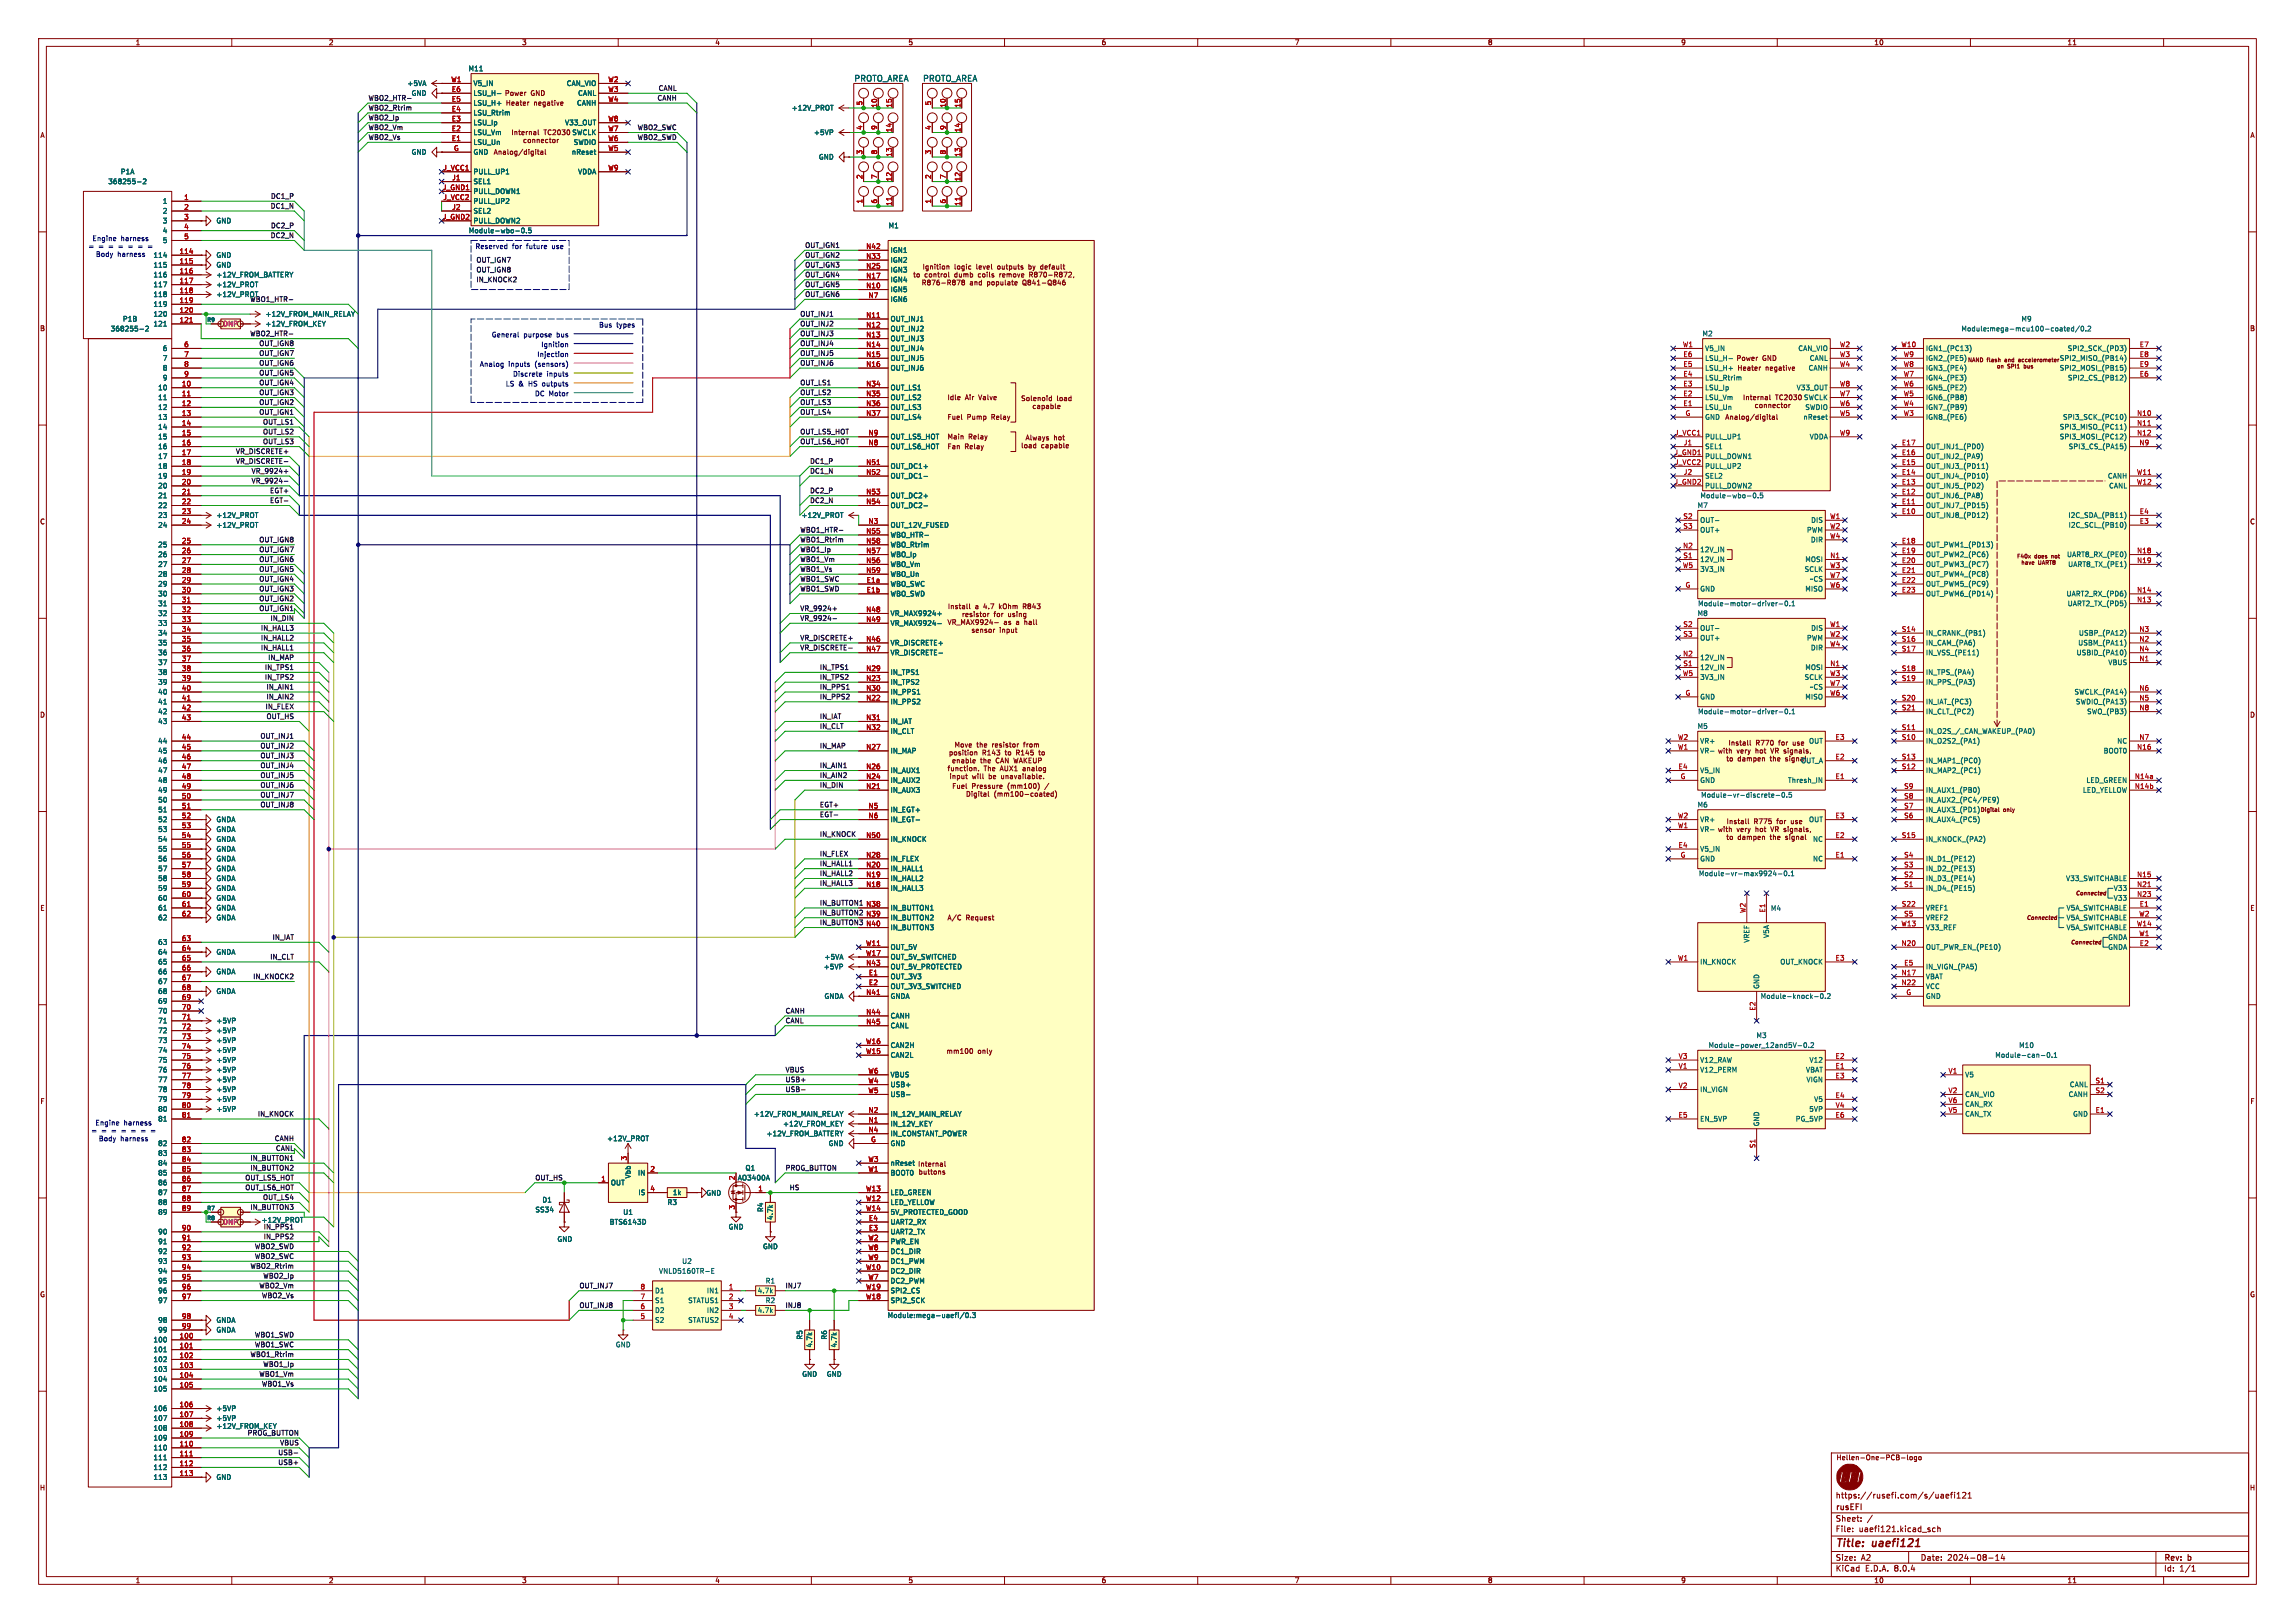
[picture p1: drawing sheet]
<svg xmlns="http://www.w3.org/2000/svg" width="594mm" height="420mm" viewBox="0 0 594 420" stroke-linecap="round" stroke-linejoin="round" font-family="sans-serif">
<defs><g id="words">
<g font-size="2.8" fill="#840000">
<text x="475" y="400.9">Title:</text>
<text x="484.7" y="400.9">uaefi121</text>
</g>
<g font-size="2.1" fill="#006464">
<text x="221" y="21.3">PROTO_AREA</text>
<text x="238.8" y="21.3">PROTO_AREA</text>
</g>
<g font-size="2.1" fill="#840000">
<text x="475" y="388">https://rusefi.com/s/uaefi121</text>
<text x="475" y="394">Sheet:</text>
<text x="475" y="391.2">rusEFI</text>
<text x="475" y="396.7">File:</text>
<text x="481.1" y="396.7">uaefi121.kicad_sch</text>
<text x="475" y="406.9">KiCad</text>
<text x="475" y="404.1">Size:</text>
<text x="481.7" y="404.1">A2</text>
<text x="482.7" y="406.9">E.D.A.</text>
<text x="490.3" y="406.9">8.0.4</text>
<text x="497" y="404.1">Date:</text>
<text x="504" y="404.1">2024-08-14</text>
<text x="560" y="404.3">Rev:</text>
<text x="560" y="406.9">Id:</text>
<text x="564.1" y="406.9">1/1</text>
<text x="566.4" y="404.3">b</text>
</g>
<g font-size="1.8" fill="#840000">
<text x="35" y="11.9">1</text>
<text x="85" y="11.9">2</text>
<text x="135" y="11.9">3</text>
<text x="185" y="11.9">4</text>
<text x="235" y="11.9">5</text>
<text x="285" y="11.9">6</text>
<text x="335" y="11.9">7</text>
<text x="385" y="11.9">8</text>
<text x="435" y="11.9">9</text>
<text x="485" y="11.9">10</text>
<text x="535" y="11.9">11</text>
<text x="130.5" y="25">Power</text>
<text x="130.8" y="27.5">Heater</text>
<text x="137.4" y="25">GND</text>
<text x="138.1" y="27.5">negative</text>
<text x="10.3" y="35.9">A</text>
<text x="582.3" y="35.9">A</text>
<text x="127.6" y="40.2">Analog/digital</text>
<text x="240.2" y="72">control</text>
<text x="248.1" y="72">dumb</text>
<text x="254.4" y="72">coils</text>
<text x="260.1" y="72">remove</text>
<text x="10.3" y="85.9">B</text>
<text x="582.3" y="85.9">B</text>
<text x="449.3" y="93.6">Power</text>
<text x="456.1" y="93.6">GND</text>
<text x="449.6" y="96.1">Heater</text>
<text x="456.9" y="96.1">negative</text>
<text x="245.1" y="103.7">Idle</text>
<text x="249.8" y="103.7">Air</text>
<text x="253.5" y="103.7">Valve</text>
<text x="259.9" y="105">Solenoid</text>
<text x="245.1" y="108.8">Fuel</text>
<text x="245.1" y="113.9">Main</text>
<text x="250.3" y="108.8">Pump</text>
<text x="250.7" y="113.9">Relay</text>
<text x="256.7" y="108.8">Relay</text>
<text x="446.4" y="108.8">Analog/digital</text>
<text x="245.1" y="116.4">Fan</text>
<text x="249.7" y="116.4">Relay</text>
<text x="275.3" y="115.2">capable</text>
<text x="10.3" y="135.9">C</text>
<text x="582.3" y="135.9">C</text>
<text x="251.5" y="160.9">for</text>
<text x="10.3" y="185.9">D</text>
<text x="582.3" y="185.9">D</text>
<text x="253.6" y="197.7">the</text>
<text x="449.6" y="195.2">very</text>
<text x="454.6" y="195.2">hot</text>
<text x="458.8" y="195.2">VR signals,</text>
<text x="244.5" y="205.3">(mm100)</text>
<text x="254.4" y="205.3">/</text>
<text x="256.9" y="205.3">Digital</text>
<text x="269" y="205.3">(mm100-coated)</text>
<text x="450.3" y="215.5">very</text>
<text x="455.3" y="215.5">hot</text>
<text x="459.5" y="215.5">VR signals,</text>
<text x="10.3" y="235.9">E</text>
<text x="245.1" y="238.4">A/C</text>
<text x="250" y="238.4">Request</text>
<text x="582.3" y="235.9">E</text>
<text x="244.9" y="272.9">mm100</text>
<text x="253.1" y="272.9">only</text>
<text x="10.3" y="285.9">F</text>
<text x="582.3" y="285.9">F</text>
<text x="10.3" y="335.9">G</text>
<text x="582.3" y="335.9">G</text>
<text x="475.2" y="378.1">Hellen-One-PCB-logo</text>
<text x="10.2" y="385.9">H</text>
<text x="582.2" y="385.9">H</text>
<text x="35" y="409.9">1</text>
<text x="85" y="409.9">2</text>
<text x="135" y="409.9">3</text>
<text x="185" y="409.9">4</text>
<text x="235" y="409.9">5</text>
<text x="285" y="409.9">6</text>
<text x="335" y="409.9">7</text>
<text x="385" y="409.9">8</text>
<text x="435" y="409.9">9</text>
<text x="485" y="409.9">10</text>
<text x="535" y="409.9">11</text>
</g>
<g font-size="1.8" fill="#006464">
<text x="105.3" y="22.5">+5VA</text>
<text x="121.2" y="18.6">M11</text>
<text x="122.4" y="22.5">V5_IN</text>
<text x="146.5" y="22.5">CAN_VIO</text>
<text x="106.4" y="25">GND</text>
<text x="122.4" y="27.5">LSU_H+</text>
<text x="122.4" y="25">LSU_H-</text>
<text x="149.2" y="27.5">CANH</text>
<text x="149.5" y="25">CANL</text>
<text x="204.8" y="28.8">+12V_PROT</text>
<text x="122.4" y="35.2">LSU_Vm</text>
<text x="122.4" y="32.6">LSU_Ip</text>
<text x="122.4" y="30.1">LSU_Rtrim</text>
<text x="146.1" y="32.6">V33_OUT</text>
<text x="148" y="35.2">SWCLK</text>
<text x="210.5" y="35.2">+5VP</text>
<text x="106.4" y="40.2">GND</text>
<text x="122.4" y="37.7">LSU_Un</text>
<text x="122.4" y="40.2">GND</text>
<text x="127" y="36.2">Internal</text>
<text x="147.9" y="40.2">nReset</text>
<text x="148.4" y="37.7">SWDIO</text>
<text x="211.8" y="41.5">GND</text>
<text x="27.9" y="47.9">368255-2</text>
<text x="31.1" y="45.3">P1A</text>
<text x="122.4" y="47.9">SEL1</text>
<text x="122.4" y="45.3">PULL_UP1</text>
<text x="149.5" y="45.3">VDDA</text>
<text x="42" y="52.9">1</text>
<text x="122.4" y="50.4">PULL_DOWN1</text>
<text x="122.4" y="52.9">PULL_UP2</text>
<text x="42" y="55.5">2</text>
<text x="42" y="58">3</text>
<text x="55.9" y="58">GND</text>
<text x="122.4" y="55.5">SEL2</text>
<text x="122.4" y="58">PULL_DOWN2</text>
<text x="229.9" y="59.3">M1</text>
<text x="42" y="60.6">4</text>
<text x="42" y="63.1">5</text>
<text x="121.2" y="60.6">Module-wbo-0.5</text>
<text x="230.4" y="65.6">IGN1</text>
<text x="39.6" y="66.9">114</text>
<text x="39.6" y="69.4">115</text>
<text x="39.6" y="72">116</text>
<text x="55.9" y="66.9">GND</text>
<text x="55.9" y="72">+12V_FROM_BATTERY</text>
<text x="55.9" y="69.4">GND</text>
<text x="230.4" y="70.7">IGN3</text>
<text x="230.4" y="68.2">IGN2</text>
<text x="39.6" y="74.5">117</text>
<text x="39.6" y="77.1">118</text>
<text x="55.9" y="74.5">+12V_PROT</text>
<text x="55.9" y="77.1">+12V_PROT</text>
<text x="230.4" y="75.8">IGN5</text>
<text x="230.4" y="73.3">IGN4</text>
<text x="31.7" y="83.4">P1B</text>
<text x="39.6" y="79.6">119</text>
<text x="39.6" y="82.1">120</text>
<text x="68.6" y="82.1">+12V_FROM_MAIN_RELAY</text>
<text x="230.4" y="83.4">OUT_INJ1</text>
<text x="230.4" y="78.3">IGN6</text>
<text x="523.1" y="83.4">M9</text>
<text x="28.5" y="86">368255-2</text>
<text x="39.6" y="84.7">121</text>
<text x="68.6" y="84.7">+12V_FROM_KEY</text>
<text x="230.4" y="86">OUT_INJ2</text>
<text x="230.4" y="88.5">OUT_INJ3</text>
<text x="440.5" y="87.2">M2</text>
<text x="507.5" y="86">Module:mega-mcu100-coated/0.2</text>
<text x="42" y="91">6</text>
<text x="42" y="93.6">7</text>
<text x="230.4" y="91">OUT_INJ4</text>
<text x="230.4" y="93.6">OUT_INJ5</text>
<text x="441.2" y="93.6">LSU_H-</text>
<text x="441.2" y="91">V5_IN</text>
<text x="465.3" y="91">CAN_VIO</text>
<text x="468.3" y="93.6">CANL</text>
<text x="498.3" y="91">IGN1_(PC13)</text>
<text x="498.3" y="93.6">IGN2_(PE5)</text>
<text x="533" y="93.6">SPI2_MISO_(PB14)</text>
<text x="535" y="91">SPI2_SCK_(PD3)</text>
<text x="40.8" y="101.2">10</text>
<text x="42" y="96.1">8</text>
<text x="42" y="98.7">9</text>
<text x="230.4" y="96.1">OUT_INJ6</text>
<text x="230.4" y="101.2">OUT_LS1</text>
<text x="441.2" y="101.2">LSU_Ip</text>
<text x="441.2" y="98.7">LSU_Rtrim</text>
<text x="441.2" y="96.1">LSU_H+</text>
<text x="464.9" y="101.2">V33_OUT</text>
<text x="468" y="96.1">CANH</text>
<text x="498.3" y="101.2">IGN5_(PE2)</text>
<text x="498.3" y="98.7">IGN4_(PE3)</text>
<text x="498.3" y="96.1">IGN3_(PE4)</text>
<text x="533" y="96.1">SPI2_MOSI_(PB15)</text>
<text x="535.1" y="98.7">SPI2_CS_(PB12)</text>
<text x="40.8" y="103.7">11</text>
<text x="40.8" y="106.3">12</text>
<text x="230.4" y="103.7">OUT_LS2</text>
<text x="230.4" y="106.3">OUT_LS3</text>
<text x="441.2" y="106.3">LSU_Un</text>
<text x="441.2" y="103.7">LSU_Vm</text>
<text x="445.8" y="104.8">Internal</text>
<text x="466.8" y="103.7">SWCLK</text>
<text x="467.1" y="106.3">SWDIO</text>
<text x="498.3" y="106.3">IGN7_(PB9)</text>
<text x="498.3" y="103.7">IGN6_(PB8)</text>
<text x="40.8" y="108.8">13</text>
<text x="40.8" y="111.4">14</text>
<text x="40.8" y="113.9">15</text>
<text x="230.4" y="108.8">OUT_LS4</text>
<text x="230.4" y="113.9">OUT_LS5_HOT</text>
<text x="441.2" y="108.8">GND</text>
<text x="441.2" y="113.9">PULL_UP1</text>
<text x="466.6" y="108.8">nReset</text>
<text x="468.3" y="113.9">VDDA</text>
<text x="498.3" y="108.8">IGN8_(PE6)</text>
<text x="533" y="111.4">SPI3_MISO_(PC11)</text>
<text x="533" y="113.9">SPI3_MOSI_(PC12)</text>
<text x="533.8" y="108.8">SPI3_SCK_(PC10)</text>
<text x="40.8" y="116.4">16</text>
<text x="40.8" y="119">17</text>
<text x="230.4" y="116.4">OUT_LS6_HOT</text>
<text x="441.2" y="116.4">SEL1</text>
<text x="441.2" y="119">PULL_DOWN1</text>
<text x="498.3" y="119">OUT_INJ2_(PA9)</text>
<text x="498.3" y="116.4">OUT_INJ1_(PD0)</text>
<text x="535.3" y="116.4">SPI3_CS_(PA15)</text>
<text x="40.8" y="121.5">18</text>
<text x="40.8" y="124.1">19</text>
<text x="230.4" y="121.5">OUT_DC1+</text>
<text x="230.4" y="124.1">OUT_DC1-</text>
<text x="441.2" y="124.1">SEL2</text>
<text x="441.2" y="121.5">PULL_UP2</text>
<text x="498.3" y="124.1">OUT_INJ4_(PD10)</text>
<text x="498.3" y="121.5">OUT_INJ3_(PD11)</text>
<text x="545.4" y="124.1">CANH</text>
<text x="40.8" y="126.6">20</text>
<text x="40.8" y="129.1">21</text>
<text x="40.8" y="131.7">22</text>
<text x="230.4" y="129.1">OUT_DC2+</text>
<text x="230.4" y="131.7">OUT_DC2-</text>
<text x="439.3" y="131.7">M7</text>
<text x="440" y="129.1">Module-wbo-0.5</text>
<text x="441.2" y="126.6">PULL_DOWN2</text>
<text x="498.3" y="131.7">OUT_INJ7_(PD15)</text>
<text x="498.3" y="129.1">OUT_INJ6_(PA8)</text>
<text x="498.3" y="126.6">OUT_INJ5_(PD2)</text>
<text x="545.8" y="126.6">CANL</text>
<text x="40.8" y="134.2">23</text>
<text x="40.8" y="136.8">24</text>
<text x="55.9" y="136.8">+12V_PROT</text>
<text x="55.9" y="134.2">+12V_PROT</text>
<text x="207.3" y="134.2">+12V_PROT</text>
<text x="230.4" y="136.8">OUT_12V_FUSED</text>
<text x="439.9" y="135.5">OUT-</text>
<text x="468.6" y="135.5">DIS</text>
<text x="498.3" y="134.2">OUT_INJ8_(PD12)</text>
<text x="535.2" y="134.2">I2C_SDA_(PB11)</text>
<text x="535.3" y="136.8">I2C_SCL_(PB10)</text>
<text x="40.8" y="141.8">25</text>
<text x="230.4" y="139.3">WBO_HTR-</text>
<text x="230.4" y="141.8">WBO_Rtrim</text>
<text x="439.9" y="143.1">12V_IN</text>
<text x="439.9" y="138">OUT+</text>
<text x="467.6" y="138">PWM</text>
<text x="468.6" y="140.6">DIR</text>
<text x="498.3" y="141.8">OUT_PWM1_(PD13)</text>
<text x="40.8" y="144.4">26</text>
<text x="40.8" y="146.9">27</text>
<text x="40.8" y="149.5">28</text>
<text x="230.4" y="146.9">WBO_Vm</text>
<text x="230.4" y="144.4">WBO_Ip</text>
<text x="230.4" y="149.5">WBO_Un</text>
<text x="439.9" y="145.6">12V_IN</text>
<text x="439.9" y="148.2">3V3_IN</text>
<text x="467" y="148.2">SCLK</text>
<text x="467.1" y="145.6">MOSI</text>
<text x="498.3" y="144.4">OUT_PWM2_(PC6)</text>
<text x="498.3" y="146.9">OUT_PWM3_(PC7)</text>
<text x="498.3" y="149.5">OUT_PWM4_(PC8)</text>
<text x="534.9" y="144.4">UART8_RX_(PE0)</text>
<text x="535.2" y="146.9">UART8_TX_(PE1)</text>
<text x="40.8" y="152">29</text>
<text x="40.8" y="154.5">30</text>
<text x="230.4" y="152">WBO_SWC</text>
<text x="230.4" y="154.5">WBO_SWD</text>
<text x="439.9" y="153.3">GND</text>
<text x="467.1" y="153.3">MISO</text>
<text x="468.3" y="150.7">~CS</text>
<text x="498.3" y="152">OUT_PWM5_(PC9)</text>
<text x="498.3" y="154.5">OUT_PWM6_(PD14)</text>
<text x="534.7" y="154.5">UART2_RX_(PD6)</text>
<text x="40.8" y="157.1">31</text>
<text x="40.8" y="159.6">32</text>
<text x="230.4" y="159.6">VR_MAX9924+</text>
<text x="230.7" y="160.9">kOhm</text>
<text x="439.3" y="159.6">M8</text>
<text x="439.4" y="157.1">Module-motor-driver-0.1</text>
<text x="535" y="157.1">UART2_TX_(PD5)</text>
<text x="40.8" y="162.2">33</text>
<text x="40.8" y="164.7">34</text>
<text x="40.8" y="167.2">35</text>
<text x="230.4" y="167.2">VR_DISCRETE+</text>
<text x="230.4" y="162.2">VR_MAX9924-</text>
<text x="439.9" y="163.4">OUT-</text>
<text x="439.9" y="166">OUT+</text>
<text x="467.6" y="166">PWM</text>
<text x="468.6" y="163.4">DIS</text>
<text x="498.3" y="164.7">IN_CRANK_(PB1)</text>
<text x="498.3" y="167.2">IN_CAM_(PA6)</text>
<text x="537.8" y="167.2">USBM_(PA11)</text>
<text x="537.9" y="164.7">USBP_(PA12)</text>
<text x="40.8" y="169.8">36</text>
<text x="40.8" y="172.3">37</text>
<text x="230.4" y="169.8">VR_DISCRETE-</text>
<text x="439.9" y="171">12V_IN</text>
<text x="439.9" y="173.6">12V_IN</text>
<text x="467.1" y="173.6">MOSI</text>
<text x="468.6" y="168.5">DIR</text>
<text x="498.3" y="169.8">IN_VSS_(PE11)</text>
<text x="537.3" y="169.8">USBID_(PA10)</text>
<text x="545.6" y="172.3">VBUS</text>
<text x="40.8" y="174.9">38</text>
<text x="40.8" y="177.4">39</text>
<text x="40.8" y="179.9">40</text>
<text x="230.4" y="177.4">IN_TPS2</text>
<text x="230.4" y="174.9">IN_TPS1</text>
<text x="230.4" y="179.9">IN_PPS1</text>
<text x="439.9" y="176.1">3V3_IN</text>
<text x="467" y="176.1">SCLK</text>
<text x="468.3" y="178.7">~CS</text>
<text x="498.3" y="174.9">IN_TPS_(PA4)</text>
<text x="498.3" y="177.4">IN_PPS_(PA3)</text>
<text x="536.8" y="179.9">SWCLK_(PA14)</text>
<text x="40.8" y="182.5">41</text>
<text x="40.8" y="185">42</text>
<text x="230.4" y="182.5">IN_PPS2</text>
<text x="439.4" y="185">Module-motor-driver-0.1</text>
<text x="439.9" y="181.2">GND</text>
<text x="467.1" y="181.2">MISO</text>
<text x="498.3" y="182.5">IN_IAT_(PC3)</text>
<text x="498.3" y="185">IN_CLT_(PC2)</text>
<text x="537.2" y="182.5">SWDIO_(PA13)</text>
<text x="540.1" y="185">SWO_(PB3)</text>
<text x="40.8" y="187.6">43</text>
<text x="230.4" y="187.6">IN_IAT</text>
<text x="230.4" y="190.1">IN_CLT</text>
<text x="439.3" y="188.8">M5</text>
<text x="498.3" y="190.1">IN_O2S_/_CAN_WAKEUP_(PA0)</text>
<text x="40.8" y="192.6">44</text>
<text x="40.8" y="195.2">45</text>
<text x="40.8" y="197.7">46</text>
<text x="230.4" y="195.2">IN_MAP</text>
<text x="439.9" y="195.2">VR-</text>
<text x="439.9" y="192.6">VR+</text>
<text x="466" y="197.7">OUT_A</text>
<text x="468.1" y="192.6">OUT</text>
<text x="498.3" y="192.6">IN_O2S2_(PA1)</text>
<text x="498.3" y="197.7">IN_MAP1_(PC0)</text>
<text x="544.4" y="195.2">BOOT0</text>
<text x="547.9" y="192.6">NC</text>
<text x="40.8" y="200.3">47</text>
<text x="40.8" y="202.8">48</text>
<text x="230.4" y="202.8">IN_AUX2</text>
<text x="230.4" y="200.3">IN_AUX1</text>
<text x="439.9" y="200.3">V5_IN</text>
<text x="439.9" y="202.8">GND</text>
<text x="462.7" y="202.8">Thresh_IN</text>
<text x="498.3" y="200.3">IN_MAP2_(PC1)</text>
<text x="539.9" y="202.8">LED_GREEN</text>
<text x="40.8" y="205.3">49</text>
<text x="40.8" y="207.9">50</text>
<text x="229.9" y="205.3">Fuel</text>
<text x="230.4" y="205.3">IN_AUX3</text>
<text x="235.1" y="205.3">Pressure</text>
<text x="439.3" y="209.1">M6</text>
<text x="440.2" y="206.6">Module-vr-discrete-0.5</text>
<text x="498.3" y="207.9">IN_AUX2_(PC4/PE9)</text>
<text x="498.3" y="205.3">IN_AUX1_(PB0)</text>
<text x="539" y="205.3">LED_YELLOW</text>
<text x="40.8" y="210.4">51</text>
<text x="40.8" y="213">52</text>
<text x="40.8" y="215.5">53</text>
<text x="55.9" y="213">GNDA</text>
<text x="55.9" y="215.5">GNDA</text>
<text x="230.4" y="210.4">IN_EGT+</text>
<text x="230.4" y="213">IN_EGT-</text>
<text x="439.8" y="215.5">use</text>
<text x="439.9" y="215.5">VR- with</text>
<text x="439.9" y="213">VR+</text>
<text x="468.1" y="213">OUT</text>
<text x="498.3" y="213">IN_AUX4_(PC5)</text>
<text x="498.3" y="210.4">IN_AUX3_(PD1)</text>
<text x="40.8" y="218">54</text>
<text x="40.8" y="220.6">55</text>
<text x="55.9" y="220.6">GNDA</text>
<text x="55.9" y="218">GNDA</text>
<text x="230.4" y="218">IN_KNOCK</text>
<text x="439.9" y="220.6">V5_IN</text>
<text x="469.1" y="218">NC</text>
<text x="498.3" y="218">IN_KNOCK_(PA2)</text>
<text x="40.8" y="223.1">56</text>
<text x="40.8" y="225.7">57</text>
<text x="55.9" y="223.1">GNDA</text>
<text x="55.9" y="225.7">GNDA</text>
<text x="230.4" y="225.7">IN_HALL1</text>
<text x="230.4" y="223.1">IN_FLEX</text>
<text x="439.6" y="226.9">Module-vr-max9924-0.1</text>
<text x="439.9" y="223.1">GND</text>
<text x="469.1" y="223.1">NC</text>
<text x="498.3" y="225.7">IN_D2_(PE13)</text>
<text x="498.3" y="223.1">IN_D1_(PE12)</text>
<text x="40.8" y="228.2">58</text>
<text x="40.8" y="230.7">59</text>
<text x="40.8" y="233.3">60</text>
<text x="55.9" y="233.3">GNDA</text>
<text x="55.9" y="230.7">GNDA</text>
<text x="55.9" y="228.2">GNDA</text>
<text x="230.4" y="230.7">IN_HALL3</text>
<text x="230.4" y="228.2">IN_HALL2</text>
<text x="498.3" y="230.7">IN_D4_(PE15)</text>
<text x="498.3" y="228.2">IN_D3_(PE14)</text>
<text x="534.6" y="228.2">V33_SWITCHABLE</text>
<text x="547" y="230.7">V33</text>
<text x="547" y="233.3">V33</text>
<text x="40.8" y="235.8">61</text>
<text x="40.8" y="238.4">62</text>
<text x="55.9" y="238.4">GNDA</text>
<text x="55.9" y="235.8">GNDA</text>
<text x="230.4" y="235.8">IN_BUTTON1</text>
<text x="230.4" y="238.4">IN_BUTTON2</text>
<text x="458.2" y="235.9">M4</text>
<text x="498.3" y="235.8">VREF1</text>
<text x="498.3" y="238.4">VREF2</text>
<text x="534.7" y="235.8">V5A_SWITCHABLE</text>
<text x="534.7" y="238.4">V5A_SWITCHABLE</text>
<text x="40.8" y="244.7">63</text>
<text x="230.4" y="240.9">IN_BUTTON3</text>
<text x="230.4" y="246">OUT_5V</text>
<text x="453" y="244.1" transform="rotate(-90 453 244.1)">VREF</text>
<text x="458.1" y="242.9" transform="rotate(-90 458.1 242.9)">V5A</text>
<text x="498.3" y="246">OUT_PWR_EN_(PE10)</text>
<text x="498.3" y="240.9">V33_REF</text>
<text x="534.7" y="240.9">V5A_SWITCHABLE</text>
<text x="545.5" y="246">GNDA</text>
<text x="545.5" y="243.4">GNDA</text>
<text x="40.8" y="247.2">64</text>
<text x="40.8" y="249.8">65</text>
<text x="55.9" y="247.2">GNDA</text>
<text x="213.1" y="251.1">+5VP</text>
<text x="213.3" y="248.5">+5VA</text>
<text x="230.4" y="251.1">OUT_5V_PROTECTED</text>
<text x="230.4" y="248.5">OUT_5V_SWITCHED</text>
<text x="439.9" y="249.8">IN_KNOCK</text>
<text x="460.7" y="249.8">OUT_KNOCK</text>
<text x="498.3" y="251.1">IN_VIGN_(PA5)</text>
<text x="40.8" y="252.3">66</text>
<text x="40.8" y="254.9">67</text>
<text x="40.8" y="257.4">68</text>
<text x="55.9" y="257.4">GNDA</text>
<text x="55.9" y="252.3">GNDA</text>
<text x="230.4" y="253.6">OUT_3V3</text>
<text x="230.4" y="256.1">OUT_3V3_SWITCHED</text>
<text x="455.5" y="256" transform="rotate(-90 455.5 256)">GND</text>
<text x="498.3" y="253.6">VBAT</text>
<text x="498.3" y="256.1">VCC</text>
<text x="40.8" y="259.9">69</text>
<text x="40.8" y="262.5">70</text>
<text x="213.3" y="258.7">GNDA</text>
<text x="230.4" y="258.7">GNDA</text>
<text x="230.4" y="263.8">CANH</text>
<text x="455.6" y="258.7">Module-knock-0.2</text>
<text x="498.3" y="258.7">GND</text>
<text x="40.8" y="265">71</text>
<text x="40.8" y="267.6">72</text>
<text x="55.9" y="267.6">+5VP</text>
<text x="55.9" y="265">+5VP</text>
<text x="230.4" y="266.3">CANL</text>
<text x="454.5" y="268.8">M3</text>
<text x="40.8" y="270.1">73</text>
<text x="40.8" y="272.6">74</text>
<text x="40.8" y="275.2">75</text>
<text x="55.9" y="270.1">+5VP</text>
<text x="55.9" y="272.6">+5VP</text>
<text x="55.9" y="275.2">+5VP</text>
<text x="230.4" y="273.9">CAN2L</text>
<text x="230.4" y="271.4">CAN2H</text>
<text x="439.9" y="275.2">V12_RAW</text>
<text x="442.1" y="271.4">Module-power_12and5V-0.2</text>
<text x="468.2" y="275.2">V12</text>
<text x="516.3" y="273.9">Module-can-0.1</text>
<text x="522.5" y="271.4">M10</text>
<text x="40.8" y="277.7">76</text>
<text x="40.8" y="280.3">77</text>
<text x="55.9" y="277.7">+5VP</text>
<text x="55.9" y="280.3">+5VP</text>
<text x="230.4" y="281.5">USB+</text>
<text x="230.4" y="279">VBUS</text>
<text x="439.9" y="277.7">V12_PERM</text>
<text x="467.3" y="277.7">VBAT</text>
<text x="467.4" y="280.3">VIGN</text>
<text x="508.5" y="279">V5</text>
<text x="535.6" y="281.5">CANL</text>
<text x="40.8" y="282.8">78</text>
<text x="40.8" y="285.3">79</text>
<text x="40.8" y="287.9">80</text>
<text x="55.9" y="287.9">+5VP</text>
<text x="55.9" y="285.3">+5VP</text>
<text x="55.9" y="282.8">+5VP</text>
<text x="230.4" y="284.1">USB-</text>
<text x="439.9" y="282.8">IN_VIGN</text>
<text x="468.2" y="287.9">5VP</text>
<text x="469.4" y="285.3">V5</text>
<text x="508.5" y="284.1">CAN_VIO</text>
<text x="508.5" y="286.6">CAN_RX</text>
<text x="535.3" y="284.1">CANH</text>
<text x="40.8" y="290.4">81</text>
<text x="195" y="289.2">+12V_FROM_MAIN_RELAY</text>
<text x="202.6" y="291.7">+12V_FROM_KEY</text>
<text x="230.4" y="291.7">IN_12V_KEY</text>
<text x="230.4" y="289.2">IN_12V_MAIN_RELAY</text>
<text x="439.9" y="290.4">EN_5VP</text>
<text x="455.5" y="291.6" transform="rotate(-90 455.5 291.6)">GND</text>
<text x="464.7" y="290.4">PG_5VP</text>
<text x="508.5" y="289.2">CAN_TX</text>
<text x="536.4" y="289.2">GND</text>
<text x="40.8" y="296.8">82</text>
<text x="40.8" y="299.3">83</text>
<text x="157" y="295.5">+12V_PROT</text>
<text x="198.3" y="294.2">+12V_FROM_BATTERY</text>
<text x="214.4" y="296.8">GND</text>
<text x="230.4" y="296.8">GND</text>
<text x="230.4" y="294.2">IN_CONSTANT_POWER</text>
<text x="40.8" y="301.9">84</text>
<text x="40.8" y="304.4">85</text>
<text x="163.4" y="305.1" transform="rotate(-90 163.4 305.1)">Vbb</text>
<text x="165" y="304.4">IN</text>
<text x="190.8" y="305.7">AO3400A</text>
<text x="192.8" y="303.1">Q1</text>
<text x="230.4" y="304.4">BOOT0</text>
<text x="230.4" y="301.9">nReset</text>
<text x="40.8" y="306.9">86</text>
<text x="40.8" y="309.5">87</text>
<text x="140.3" y="311.4">D1</text>
<text x="158" y="306.9">OUT</text>
<text x="165.1" y="309.5">IS</text>
<text x="174" y="309.5">1k</text>
<text x="182.7" y="309.6">GND</text>
<text x="230.4" y="309.5">LED_GREEN</text>
<text x="40.8" y="312">88</text>
<text x="40.8" y="314.6">89</text>
<text x="67.6" y="316.6">+12V_PROT</text>
<text x="138.4" y="313.9">SS34</text>
<text x="157.7" y="317.1">BTS6143D</text>
<text x="161.2" y="314.6">U1</text>
<text x="172.6" y="312">R3</text>
<text x="197.7" y="313.8" transform="rotate(-90 197.7 313.8)">R4</text>
<text x="200.3" y="315.8" transform="rotate(-90 200.3 315.8)">4.7k</text>
<text x="230.4" y="317.1">UART2_RX</text>
<text x="230.4" y="312">LED_YELLOW</text>
<text x="230.4" y="314.6">5V_PROTECTED_GOOD</text>
<text x="40.8" y="319.6">90</text>
<text x="40.8" y="322.2">91</text>
<text x="68.1" y="318.2">IN_PPS1</text>
<text x="144.2" y="321.5">GND</text>
<text x="188.5" y="318.4">GND</text>
<text x="197.4" y="323.4">GND</text>
<text x="230.4" y="319.6">UART2_TX</text>
<text x="230.4" y="322.2">PWR_EN</text>
<text x="40.8" y="324.7">92</text>
<text x="40.8" y="327.3">93</text>
<text x="40.8" y="329.8">94</text>
<text x="170.4" y="329.8">VNLD5160TR-E</text>
<text x="176.4" y="327.3">U2</text>
<text x="230.4" y="329.8">DC2_DIR</text>
<text x="230.4" y="324.7">DC1_DIR</text>
<text x="230.4" y="327.3">DC1_PWM</text>
<text x="40.8" y="332.3">95</text>
<text x="40.8" y="334.9">96</text>
<text x="169.4" y="334.9">D1</text>
<text x="182.8" y="334.9">IN1</text>
<text x="196" y="334.9">4.7k</text>
<text x="198" y="332.3">R1</text>
<text x="230.4" y="334.9">SPI2_CS</text>
<text x="230.4" y="332.3">DC2_PWM</text>
<text x="40.8" y="337.4">97</text>
<text x="169.4" y="340">D2</text>
<text x="169.4" y="337.4">S1</text>
<text x="178" y="337.4">STATUS1</text>
<text x="182.8" y="340">IN2</text>
<text x="196" y="340">4.7k</text>
<text x="198" y="337.4">R2</text>
<text x="229.6" y="341.3">Module:mega-uaefi/0.3</text>
<text x="230.4" y="337.4">SPI2_SCK</text>
<text x="39.6" y="347.6">100</text>
<text x="40.8" y="342.5">98</text>
<text x="40.8" y="345">99</text>
<text x="55.9" y="342.5">GNDA</text>
<text x="55.9" y="345">GNDA</text>
<text x="169.4" y="342.5">S2</text>
<text x="178" y="342.5">STATUS2</text>
<text x="207.9" y="346.8" transform="rotate(-90 207.9 346.8)">R5</text>
<text x="214.2" y="346.8" transform="rotate(-90 214.2 346.8)">R6</text>
<text x="39.6" y="350.1">101</text>
<text x="39.6" y="352.7">102</text>
<text x="159.3" y="348.8">GND</text>
<text x="210.4" y="348.8" transform="rotate(-90 210.4 348.8)">4.7k</text>
<text x="216.8" y="348.8" transform="rotate(-90 216.8 348.8)">4.7k</text>
<text x="39.6" y="355.2">103</text>
<text x="39.6" y="357.7">104</text>
<text x="207.5" y="356.5">GND</text>
<text x="213.9" y="356.5">GND</text>
<text x="39.6" y="360.3">105</text>
<text x="39.6" y="365.4">106</text>
<text x="55.9" y="365.4">+5VP</text>
<text x="39.6" y="367.9">107</text>
<text x="39.6" y="370.4">108</text>
<text x="55.9" y="367.9">+5VP</text>
<text x="55.9" y="369.9">+12V_FROM_KEY</text>
<text x="64" y="371.6">PROG_BUTTON</text>
<text x="39.6" y="373">109</text>
<text x="39.6" y="375.5">110</text>
<text x="39.6" y="378.1">111</text>
<text x="39.6" y="380.6">112</text>
<text x="39.6" y="383.1">113</text>
<text x="55.9" y="383.1">GND</text>
</g>
<g font-size="1.8" fill="#a90000">
<text x="116.7" y="21.3">W1</text>
<text x="116.8" y="23.9">E6</text>
<text x="157.3" y="21.3">W2</text>
<text x="157.3" y="23.9">W3</text>
<text x="116.8" y="29">E4</text>
<text x="116.8" y="26.4">E5</text>
<text x="157.3" y="26.4">W4</text>
<text x="223.3" y="27.4" transform="rotate(-90 223.3 27.4)">5</text>
<text x="227.1" y="28" transform="rotate(-90 227.1 28)">10</text>
<text x="230.9" y="28" transform="rotate(-90 230.9 28)">15</text>
<text x="241" y="27.4" transform="rotate(-90 241 27.4)">5</text>
<text x="244.9" y="28" transform="rotate(-90 244.9 28)">10</text>
<text x="248.7" y="28" transform="rotate(-90 248.7 28)">15</text>
<text x="116.8" y="34">E2</text>
<text x="116.8" y="31.5">E3</text>
<text x="157.3" y="34">W7</text>
<text x="157.3" y="31.5">W8</text>
<text x="223.3" y="33.7" transform="rotate(-90 223.3 33.7)">4</text>
<text x="227.1" y="33.7" transform="rotate(-90 227.1 33.7)">9</text>
<text x="230.9" y="34.3" transform="rotate(-90 230.9 34.3)">14</text>
<text x="241" y="33.7" transform="rotate(-90 241 33.7)">4</text>
<text x="244.9" y="33.7" transform="rotate(-90 244.9 33.7)">9</text>
<text x="248.7" y="34.3" transform="rotate(-90 248.7 34.3)">14</text>
<text x="116.8" y="36.6">E1</text>
<text x="117.4" y="39.1">G</text>
<text x="157.3" y="39.1">W5</text>
<text x="157.3" y="36.6">W6</text>
<text x="223.3" y="40.1" transform="rotate(-90 223.3 40.1)">3</text>
<text x="227.1" y="40.1" transform="rotate(-90 227.1 40.1)">8</text>
<text x="230.9" y="40.7" transform="rotate(-90 230.9 40.7)">13</text>
<text x="241" y="40.1" transform="rotate(-90 241 40.1)">3</text>
<text x="244.9" y="40.1" transform="rotate(-90 244.9 40.1)">8</text>
<text x="248.7" y="40.7" transform="rotate(-90 248.7 40.7)">13</text>
<text x="114.6" y="44.2">J_VCC1</text>
<text x="116.9" y="46.7">J1</text>
<text x="157.3" y="44.2">W9</text>
<text x="223.3" y="46.4" transform="rotate(-90 223.3 46.4)">2</text>
<text x="227.1" y="46.4" transform="rotate(-90 227.1 46.4)">7</text>
<text x="230.9" y="47" transform="rotate(-90 230.9 47)">12</text>
<text x="241" y="46.4" transform="rotate(-90 241 46.4)">2</text>
<text x="244.9" y="46.4" transform="rotate(-90 244.9 46.4)">7</text>
<text x="248.7" y="47" transform="rotate(-90 248.7 47)">12</text>
<text x="47.6" y="51.8">1</text>
<text x="114.5" y="49.3">J_GND1</text>
<text x="114.6" y="51.8">J_VCC2</text>
<text x="223.3" y="52.8" transform="rotate(-90 223.3 52.8)">1</text>
<text x="227.1" y="52.8" transform="rotate(-90 227.1 52.8)">6</text>
<text x="230.9" y="53.4" transform="rotate(-90 230.9 53.4)">11</text>
<text x="241" y="52.8" transform="rotate(-90 241 52.8)">1</text>
<text x="244.9" y="52.8" transform="rotate(-90 244.9 52.8)">6</text>
<text x="248.7" y="53.4" transform="rotate(-90 248.7 53.4)">11</text>
<text x="47.6" y="54.4">2</text>
<text x="47.6" y="56.9">3</text>
<text x="47.6" y="59.4">4</text>
<text x="114.5" y="56.9">J_GND2</text>
<text x="116.9" y="54.4">J2</text>
<text x="46.3" y="65.8">114</text>
<text x="47.6" y="62">5</text>
<text x="224.1" y="64.5">N42</text>
<text x="46.3" y="68.3">115</text>
<text x="46.3" y="70.9">116</text>
<text x="224.1" y="69.6">N25</text>
<text x="224.1" y="67.1">N33</text>
<text x="226" y="72">by</text>
<text x="46.3" y="73.4">117</text>
<text x="46.3" y="75.9">118</text>
<text x="224.1" y="74.7">N10</text>
<text x="224.1" y="72.1">N17</text>
<text x="224.7" y="77.2">N7</text>
<text x="46.3" y="78.5">119</text>
<text x="46.3" y="81">120</text>
<text x="46.3" y="83.6">121</text>
<text x="224.1" y="82.3">N11</text>
<text x="47.6" y="89.9">6</text>
<text x="224.1" y="84.8">N12</text>
<text x="224.1" y="87.4">N13</text>
<text x="224.1" y="89.9">N14</text>
<text x="435.4" y="89.9">W1</text>
<text x="476.1" y="89.9">W2</text>
<text x="492" y="89.9">W10</text>
<text x="553.7" y="89.9">E7</text>
<text x="47.6" y="92.5">7</text>
<text x="47.6" y="95">8</text>
<text x="224.1" y="92.5">N15</text>
<text x="224.1" y="95">N16</text>
<text x="435.6" y="95">E5</text>
<text x="435.6" y="92.5">E6</text>
<text x="476.1" y="92.5">W3</text>
<text x="476.1" y="95">W4</text>
<text x="492.6" y="95">W8</text>
<text x="492.6" y="92.5">W9</text>
<text x="553.7" y="92.5">E8</text>
<text x="553.7" y="95">E9</text>
<text x="46.9" y="100.1">10</text>
<text x="47.6" y="97.5">9</text>
<text x="224.1" y="100.1">N34</text>
<text x="435.6" y="100.1">E3</text>
<text x="435.6" y="97.5">E4</text>
<text x="476.1" y="100.1">W8</text>
<text x="492.6" y="100.1">W6</text>
<text x="492.6" y="97.5">W7</text>
<text x="553.7" y="97.5">E6</text>
<text x="46.9" y="102.6">11</text>
<text x="46.9" y="105.2">12</text>
<text x="46.9" y="107.7">13</text>
<text x="224.1" y="102.6">N35</text>
<text x="224.1" y="105.2">N36</text>
<text x="224.1" y="107.7">N37</text>
<text x="435.6" y="105.2">E1</text>
<text x="435.6" y="102.6">E2</text>
<text x="436.1" y="107.7">G</text>
<text x="476.1" y="107.7">W5</text>
<text x="476.1" y="105.2">W6</text>
<text x="476.1" y="102.6">W7</text>
<text x="492.6" y="107.7">W3</text>
<text x="492.6" y="105.2">W4</text>
<text x="492.6" y="102.6">W5</text>
<text x="553" y="107.7">N10</text>
<text x="46.9" y="110.2">14</text>
<text x="46.9" y="112.8">15</text>
<text x="224.7" y="112.8">N9</text>
<text x="433.4" y="112.8">J_VCC1</text>
<text x="476.1" y="112.8">W9</text>
<text x="553" y="110.2">N11</text>
<text x="553" y="112.8">N12</text>
<text x="46.9" y="115.3">16</text>
<text x="46.9" y="117.9">17</text>
<text x="224.7" y="115.3">N8</text>
<text x="433.3" y="117.9">J_GND1</text>
<text x="435.7" y="115.3">J1</text>
<text x="492.1" y="117.9">E16</text>
<text x="492.1" y="115.3">E17</text>
<text x="553.6" y="115.3">N9</text>
<text x="46.9" y="120.4">18</text>
<text x="46.9" y="122.9">19</text>
<text x="46.9" y="125.5">20</text>
<text x="224.1" y="120.4">N51</text>
<text x="224.1" y="122.9">N52</text>
<text x="433.3" y="125.5">J_GND2</text>
<text x="433.4" y="120.4">J_VCC2</text>
<text x="435.7" y="122.9">J2</text>
<text x="492.1" y="125.5">E13</text>
<text x="492.1" y="122.9">E14</text>
<text x="492.1" y="120.4">E15</text>
<text x="553" y="122.9">W11</text>
<text x="553" y="125.5">W12</text>
<text x="46.9" y="128">21</text>
<text x="46.9" y="130.6">22</text>
<text x="224.1" y="128">N53</text>
<text x="224.1" y="130.6">N54</text>
<text x="492.1" y="130.6">E11</text>
<text x="492.1" y="128">E12</text>
<text x="46.9" y="133.1">23</text>
<text x="46.9" y="135.6">24</text>
<text x="224.7" y="135.6">N3</text>
<text x="435.6" y="134.4">S2</text>
<text x="435.6" y="136.9">S3</text>
<text x="473.5" y="134.4">W1</text>
<text x="473.5" y="136.9">W2</text>
<text x="492.1" y="133.1">E10</text>
<text x="553.7" y="135.6">E3</text>
<text x="553.7" y="133.1">E4</text>
<text x="46.9" y="140.7">25</text>
<text x="46.9" y="143.3">26</text>
<text x="224.1" y="138.2">N55</text>
<text x="224.1" y="143.3">N57</text>
<text x="224.1" y="140.7">N58</text>
<text x="435.5" y="142">N2</text>
<text x="473.5" y="139.4">W4</text>
<text x="492.1" y="140.7">E18</text>
<text x="492.1" y="143.3">E19</text>
<text x="553" y="143.3">N18</text>
<text x="46.9" y="145.8">27</text>
<text x="46.9" y="148.3">28</text>
<text x="224.1" y="145.8">N56</text>
<text x="224.1" y="148.3">N59</text>
<text x="435.4" y="147.1">W5</text>
<text x="435.6" y="144.5">S1</text>
<text x="473.5" y="147.1">W3</text>
<text x="473.5" y="149.6">W7</text>
<text x="473.6" y="144.5">N1</text>
<text x="492.1" y="145.8">E20</text>
<text x="492.1" y="148.3">E21</text>
<text x="553" y="145.8">N19</text>
<text x="46.9" y="150.9">29</text>
<text x="46.9" y="153.4">30</text>
<text x="46.9" y="156">31</text>
<text x="224.2" y="150.9">E1a</text>
<text x="224.2" y="153.4">E1b</text>
<text x="436.1" y="152.1">G</text>
<text x="473.5" y="152.1">W6</text>
<text x="492.1" y="150.9">E22</text>
<text x="492.1" y="153.4">E23</text>
<text x="553" y="156">N13</text>
<text x="553" y="153.4">N14</text>
<text x="46.9" y="158.5">32</text>
<text x="46.9" y="161">33</text>
<text x="224.1" y="158.5">N48</text>
<text x="224.1" y="161">N49</text>
<text x="224.2" y="160.9">a</text>
<text x="226.5" y="160.9">4.7</text>
<text x="46.9" y="163.6">34</text>
<text x="46.9" y="166.1">35</text>
<text x="224.1" y="166.1">N46</text>
<text x="435.6" y="162.3">S2</text>
<text x="435.6" y="164.8">S3</text>
<text x="473.5" y="162.3">W1</text>
<text x="473.5" y="164.8">W2</text>
<text x="473.5" y="167.4">W4</text>
<text x="492.1" y="163.6">S14</text>
<text x="492.1" y="166.1">S16</text>
<text x="553.6" y="166.1">N2</text>
<text x="553.6" y="163.6">N3</text>
<text x="46.9" y="168.7">36</text>
<text x="46.9" y="171.2">37</text>
<text x="46.9" y="173.7">38</text>
<text x="224.1" y="173.7">N29</text>
<text x="224.1" y="168.7">N47</text>
<text x="435.5" y="169.9">N2</text>
<text x="435.6" y="172.5">S1</text>
<text x="473.6" y="172.5">N1</text>
<text x="492.1" y="168.7">S17</text>
<text x="492.1" y="173.7">S18</text>
<text x="553.6" y="171.2">N1</text>
<text x="553.6" y="168.7">N4</text>
<text x="46.9" y="176.3">39</text>
<text x="46.9" y="178.8">40</text>
<text x="224.1" y="176.3">N23</text>
<text x="224.1" y="178.8">N30</text>
<text x="435.4" y="175">W5</text>
<text x="473.5" y="175">W3</text>
<text x="473.5" y="177.5">W7</text>
<text x="492.1" y="176.3">S19</text>
<text x="553.6" y="178.8">N6</text>
<text x="46.9" y="181.4">41</text>
<text x="46.9" y="183.9">42</text>
<text x="224.1" y="181.4">N22</text>
<text x="436.1" y="180.1">G</text>
<text x="473.5" y="180.1">W6</text>
<text x="492.1" y="181.4">S20</text>
<text x="492.1" y="183.9">S21</text>
<text x="553.6" y="181.4">N5</text>
<text x="553.6" y="183.9">N8</text>
<text x="46.9" y="186.4">43</text>
<text x="46.9" y="191.5">44</text>
<text x="224.1" y="186.4">N31</text>
<text x="224.1" y="189">N32</text>
<text x="434.2" y="191.5">W2</text>
<text x="475" y="191.5">E3</text>
<text x="492.1" y="191.5">S10</text>
<text x="492.1" y="189">S11</text>
<text x="553.6" y="191.5">N7</text>
<text x="46.9" y="194.1">45</text>
<text x="46.9" y="196.6">46</text>
<text x="224.1" y="194.1">N27</text>
<text x="434.2" y="194.1">W1</text>
<text x="475" y="196.6">E2</text>
<text x="492.1" y="196.6">S13</text>
<text x="553" y="194.1">N16</text>
<text x="46.9" y="199.1">47</text>
<text x="46.9" y="201.7">48</text>
<text x="224.1" y="201.7">N24</text>
<text x="224.1" y="199.1">N26</text>
<text x="434.3" y="199.1">E4</text>
<text x="434.9" y="201.7">G</text>
<text x="475" y="201.7">E1</text>
<text x="492.1" y="199.1">S12</text>
<text x="552.4" y="201.7">N14a</text>
<text x="46.9" y="204.2">49</text>
<text x="46.9" y="206.8">50</text>
<text x="46.9" y="209.3">51</text>
<text x="224.1" y="204.2">N21</text>
<text x="224.7" y="209.3">N5</text>
<text x="492.7" y="209.3">S7</text>
<text x="492.7" y="206.8">S8</text>
<text x="492.7" y="204.2">S9</text>
<text x="552.4" y="204.2">N14b</text>
<text x="46.9" y="211.8">52</text>
<text x="46.9" y="214.4">53</text>
<text x="224.7" y="211.8">N6</text>
<text x="434.2" y="214.4">W1</text>
<text x="434.2" y="211.8">W2</text>
<text x="475" y="211.8">E3</text>
<text x="492.7" y="211.8">S6</text>
<text x="46.9" y="216.9">54</text>
<text x="46.9" y="219.5">55</text>
<text x="46.9" y="222">56</text>
<text x="224.1" y="222">N28</text>
<text x="224.1" y="216.9">N50</text>
<text x="434.3" y="219.5">E4</text>
<text x="434.9" y="222">G</text>
<text x="475" y="222">E1</text>
<text x="475" y="216.9">E2</text>
<text x="492.1" y="216.9">S15</text>
<text x="492.7" y="222">S4</text>
<text x="46.9" y="224.5">57</text>
<text x="46.9" y="227.1">58</text>
<text x="224.1" y="227.1">N19</text>
<text x="224.1" y="224.5">N20</text>
<text x="492.7" y="227.1">S2</text>
<text x="492.7" y="224.5">S3</text>
<text x="553" y="227.1">N15</text>
<text x="46.9" y="229.6">59</text>
<text x="46.9" y="232.2">60</text>
<text x="224.1" y="229.6">N18</text>
<text x="492.7" y="229.6">S1</text>
<text x="553" y="229.6">N21</text>
<text x="553" y="232.2">N23</text>
<text x="46.9" y="234.7">61</text>
<text x="46.9" y="237.2">62</text>
<text x="224.1" y="234.7">N38</text>
<text x="224.1" y="237.2">N39</text>
<text x="224.1" y="239.8">N40</text>
<text x="451.9" y="236.4" transform="rotate(-90 451.9 236.4)">W2</text>
<text x="456.9" y="236.2" transform="rotate(-90 456.9 236.2)">E1</text>
<text x="492" y="239.8">W13</text>
<text x="492.1" y="234.7">S22</text>
<text x="492.7" y="237.2">S5</text>
<text x="553" y="239.8">W14</text>
<text x="553.6" y="237.2">W2</text>
<text x="553.7" y="234.7">E1</text>
<text x="46.9" y="243.6">63</text>
<text x="224" y="244.9">W11</text>
<text x="492.1" y="244.9">N20</text>
<text x="553.6" y="242.3">W1</text>
<text x="553.7" y="244.9">E2</text>
<text x="46.9" y="246.1">64</text>
<text x="46.9" y="248.7">65</text>
<text x="46.9" y="251.2">66</text>
<text x="224" y="247.4">W17</text>
<text x="224.1" y="249.9">N43</text>
<text x="434.2" y="248.7">W1</text>
<text x="475" y="248.7">E3</text>
<text x="492.7" y="249.9">E5</text>
<text x="46.9" y="253.7">67</text>
<text x="46.9" y="256.3">68</text>
<text x="224.1" y="257.6">N41</text>
<text x="224.8" y="252.5">E1</text>
<text x="224.8" y="255">E2</text>
<text x="492.1" y="252.5">N17</text>
<text x="492.1" y="255">N22</text>
<text x="493.3" y="257.6">G</text>
<text x="46.9" y="258.8">69</text>
<text x="46.9" y="261.4">70</text>
<text x="46.9" y="263.9">71</text>
<text x="224.1" y="262.6">N44</text>
<text x="454.4" y="261.6" transform="rotate(-90 454.4 261.6)">E2</text>
<text x="46.9" y="266.4">72</text>
<text x="46.9" y="269">73</text>
<text x="224.1" y="265.2">N45</text>
<text x="46.9" y="271.5">74</text>
<text x="46.9" y="274.1">75</text>
<text x="224" y="272.8">W15</text>
<text x="224" y="270.3">W16</text>
<text x="434.4" y="274.1">V3</text>
<text x="475" y="274.1">E2</text>
<text x="46.9" y="276.6">76</text>
<text x="46.9" y="279.1">77</text>
<text x="46.9" y="281.7">78</text>
<text x="224.6" y="280.4">W4</text>
<text x="224.6" y="277.9">W6</text>
<text x="434.4" y="276.6">V1</text>
<text x="434.4" y="281.7">V2</text>
<text x="475" y="276.6">E1</text>
<text x="475" y="279.1">E3</text>
<text x="504.2" y="277.9">V1</text>
<text x="542.2" y="280.4">S1</text>
<text x="46.9" y="284.2">79</text>
<text x="46.9" y="286.8">80</text>
<text x="224.6" y="283">W5</text>
<text x="475" y="284.2">E4</text>
<text x="475" y="286.8">V4</text>
<text x="504.2" y="283">V2</text>
<text x="504.2" y="285.5">V6</text>
<text x="542.2" y="283">S2</text>
<text x="46.9" y="289.3">81</text>
<text x="224.7" y="290.6">N1</text>
<text x="224.7" y="288">N2</text>
<text x="224.7" y="293.1">N4</text>
<text x="434.3" y="289.3">E5</text>
<text x="475" y="289.3">E6</text>
<text x="504.2" y="288">V5</text>
<text x="542.3" y="288">E1</text>
<text x="46.9" y="295.7">82</text>
<text x="46.9" y="298.2">83</text>
<text x="225.3" y="295.7">G</text>
<text x="454.4" y="297.2" transform="rotate(-90 454.4 297.2)">S1</text>
<text x="46.9" y="300.7">84</text>
<text x="46.9" y="303.3">85</text>
<text x="46.9" y="305.8">86</text>
<text x="155.5" y="305.8">1</text>
<text x="162.3" y="300.4" transform="rotate(-90 162.3 300.4)">3</text>
<text x="168.2" y="303.3">2</text>
<text x="190.2" y="305.5" transform="rotate(-90 190.2 305.5)">2</text>
<text x="224.6" y="303.3">W1</text>
<text x="224.6" y="300.7">W3</text>
<text x="46.9" y="308.4">87</text>
<text x="46.9" y="310.9">88</text>
<text x="168.2" y="308.4">4</text>
<text x="196.1" y="308.4">1</text>
<text x="224" y="310.9">W12</text>
<text x="224" y="308.4">W13</text>
<text x="46.9" y="313.4">89</text>
<text x="190.2" y="313.1" transform="rotate(-90 190.2 313.1)">3</text>
<text x="224" y="313.4">W14</text>
<text x="224.8" y="316">E4</text>
<text x="46.9" y="318.5">90</text>
<text x="46.9" y="321.1">91</text>
<text x="46.9" y="323.6">92</text>
<text x="224.6" y="321.1">W2</text>
<text x="224.6" y="323.6">W8</text>
<text x="224.8" y="318.5">E3</text>
<text x="46.9" y="326.1">93</text>
<text x="46.9" y="328.7">94</text>
<text x="224" y="328.7">W10</text>
<text x="224.6" y="326.1">W9</text>
<text x="46.9" y="331.2">95</text>
<text x="46.9" y="333.8">96</text>
<text x="165.7" y="333.8">8</text>
<text x="188.5" y="333.8">1</text>
<text x="224" y="333.8">W19</text>
<text x="224.6" y="331.2">W7</text>
<text x="46.9" y="336.3">97</text>
<text x="46.9" y="341.4">98</text>
<text x="165.7" y="341.4">5</text>
<text x="165.7" y="338.8">6</text>
<text x="165.7" y="336.3">7</text>
<text x="188.5" y="336.3">2</text>
<text x="188.5" y="338.8">3</text>
<text x="188.5" y="341.4">4</text>
<text x="224" y="336.3">W18</text>
<text x="46.3" y="346.5">100</text>
<text x="46.9" y="343.9">99</text>
<text x="46.3" y="349">101</text>
<text x="46.3" y="351.5">102</text>
<text x="46.3" y="354.1">103</text>
<text x="46.3" y="356.6">104</text>
<text x="46.3" y="359.2">105</text>
<text x="46.3" y="364.2">106</text>
<text x="46.3" y="366.8">107</text>
<text x="46.3" y="369.3">108</text>
<text x="46.3" y="371.9">109</text>
<text x="46.3" y="374.4">110</text>
<text x="46.3" y="376.9">111</text>
<text x="46.3" y="379.5">112</text>
<text x="46.3" y="382">113</text>
</g>
<g font-size="1.8" fill="#0f0f0f">
<text x="170.3" y="23.6">CANL</text>
<text x="95.2" y="28.7">WBO2_Rtrim</text>
<text x="95.2" y="26.1">WBO2_HTR-</text>
<text x="170" y="26.1">CANH</text>
<text x="95.2" y="33.7">WBO2_Vm</text>
<text x="95.2" y="31.2">WBO2_Ip</text>
<text x="164.9" y="33.7">WBO2_SWC</text>
<text x="95.2" y="36.3">WBO2_Vs</text>
<text x="164.9" y="36.3">WBO2_SWD</text>
<text x="70" y="51.5">DC1_P</text>
<text x="69.9" y="54.1">DC1_N</text>
<text x="70" y="59.1">DC2_P</text>
<text x="69.9" y="61.7">DC2_N</text>
<text x="208.3" y="64.2">OUT_IGN1</text>
<text x="123.2" y="70.6">OUT_IGN8</text>
<text x="123.2" y="68">OUT_IGN7</text>
<text x="206.3" y="72">logic</text>
<text x="208.3" y="69.3">OUT_IGN3</text>
<text x="208.3" y="66.8">OUT_IGN2</text>
<text x="212.1" y="72">level</text>
<text x="123.2" y="73.1">IN_KNOCK2</text>
<text x="208.3" y="74.4">OUT_IGN5</text>
<text x="208.3" y="76.9">OUT_IGN6</text>
<text x="64.6" y="78.2">WBO1_HTR-</text>
<text x="207" y="82">OUT_INJ1</text>
<text x="64.6" y="87.1">WBO2_HTR-</text>
<text x="67" y="89.6">OUT_IGN8</text>
<text x="207" y="84.5">OUT_INJ2</text>
<text x="207" y="89.6">OUT_INJ4</text>
<text x="207" y="87.1">OUT_INJ3</text>
<text x="67" y="94.7">OUT_IGN6</text>
<text x="67" y="92.2">OUT_IGN7</text>
<text x="207" y="92.2">OUT_INJ5</text>
<text x="207" y="94.7">OUT_INJ6</text>
<text x="67" y="99.8">OUT_IGN4</text>
<text x="67" y="97.2">OUT_IGN5</text>
<text x="207" y="99.8">OUT_LS1</text>
<text x="67" y="107.4">OUT_IGN1</text>
<text x="67" y="104.9">OUT_IGN2</text>
<text x="67" y="102.3">OUT_IGN3</text>
<text x="207" y="102.3">OUT_LS2</text>
<text x="207" y="104.9">OUT_LS3</text>
<text x="207" y="107.4">OUT_LS4</text>
<text x="68" y="109.9">OUT_LS1</text>
<text x="68" y="112.5">OUT_LS2</text>
<text x="207" y="112.5">OUT_LS5_HOT</text>
<text x="60.9" y="117.6">VR_DISCRETE+</text>
<text x="68" y="115">OUT_LS3</text>
<text x="207" y="115">OUT_LS6_HOT</text>
<text x="60.9" y="120.1">VR_DISCRETE-</text>
<text x="65" y="125.2">VR_9924-</text>
<text x="65" y="122.6">VR_9924+</text>
<text x="209.5" y="122.6">DC1_N</text>
<text x="209.5" y="120.1">DC1_P</text>
<text x="69.8" y="130.3">EGT-</text>
<text x="69.8" y="127.7">EGT+</text>
<text x="209.5" y="130.3">DC2_N</text>
<text x="209.5" y="127.7">DC2_P</text>
<text x="207" y="137.9">WBO1_HTR-</text>
<text x="67" y="143">OUT_IGN7</text>
<text x="67" y="140.4">OUT_IGN8</text>
<text x="207" y="143">WBO1_Ip</text>
<text x="207" y="140.4">WBO1_Rtrim</text>
<text x="67" y="145.5">OUT_IGN6</text>
<text x="67" y="148">OUT_IGN5</text>
<text x="207" y="145.5">WBO1_Vm</text>
<text x="207" y="148">WBO1_Vs</text>
<text x="67" y="150.6">OUT_IGN4</text>
<text x="67" y="155.7">OUT_IGN2</text>
<text x="67" y="153.1">OUT_IGN3</text>
<text x="207" y="150.6">WBO1_SWC</text>
<text x="207" y="153.1">WBO1_SWD</text>
<text x="67" y="158.2">OUT_IGN1</text>
<text x="69.9" y="160.7">IN_DIN</text>
<text x="207" y="158.2">VR_9924+</text>
<text x="207" y="160.7">VR_9924-</text>
<text x="67.4" y="163.3">IN_HALL3</text>
<text x="67.4" y="165.8">IN_HALL2</text>
<text x="207" y="165.8">VR_DISCRETE+</text>
<text x="67.4" y="168.4">IN_HALL1</text>
<text x="68.4" y="173.5">IN_TPS1</text>
<text x="69.3" y="170.9">IN_MAP</text>
<text x="207" y="168.4">VR_DISCRETE-</text>
<text x="212.1" y="173.5">IN_TPS1</text>
<text x="68.4" y="176">IN_TPS2</text>
<text x="68.9" y="178.5">IN_AIN1</text>
<text x="212.1" y="178.5">IN_PPS1</text>
<text x="212.1" y="176">IN_TPS2</text>
<text x="68.6" y="183.6">IN_FLEX</text>
<text x="68.9" y="181.1">IN_AIN2</text>
<text x="212.1" y="181.1">IN_PPS2</text>
<text x="67.3" y="191.2">OUT_INJ1</text>
<text x="68.9" y="186.2">OUT_HS</text>
<text x="212.1" y="186.2">IN_IAT</text>
<text x="212.1" y="188.7">IN_CLT</text>
<text x="67.3" y="196.3">OUT_INJ3</text>
<text x="67.3" y="193.8">OUT_INJ2</text>
<text x="212.1" y="193.8">IN_MAP</text>
<text x="67.3" y="198.9">OUT_INJ4</text>
<text x="67.3" y="201.4">OUT_INJ5</text>
<text x="67.3" y="203.9">OUT_INJ6</text>
<text x="212.1" y="203.9">IN_DIN</text>
<text x="212.1" y="201.4">IN_AIN2</text>
<text x="212.1" y="198.9">IN_AIN1</text>
<text x="67.3" y="206.5">OUT_INJ7</text>
<text x="67.3" y="209">OUT_INJ8</text>
<text x="212.1" y="209">EGT+</text>
<text x="212.1" y="211.6">EGT-</text>
<text x="212.1" y="216.6">IN_KNOCK</text>
<text x="212.1" y="221.7">IN_FLEX</text>
<text x="212.1" y="224.3">IN_HALL1</text>
<text x="212.1" y="226.8">IN_HALL2</text>
<text x="212.1" y="229.3">IN_HALL3</text>
<text x="212.1" y="237">IN_BUTTON2 N39</text>
<text x="212.1" y="239.5">IN_BUTTON3 N40</text>
<text x="212.1" y="234.4">IN_BUTTON1 N38</text>
<text x="70.4" y="243.3">IN_IAT</text>
<text x="69.8" y="248.4">IN_CLT</text>
<text x="65.4" y="253.5">IN_KNOCK2</text>
<text x="203.2" y="262.4">CANH</text>
<text x="203.2" y="264.9">CANL</text>
<text x="203.2" y="277.6">VBUS</text>
<text x="203.2" y="280.1">USB+</text>
<text x="203.2" y="282.7">USB-</text>
<text x="66.6" y="289">IN_KNOCK</text>
<text x="71" y="295.4">CANH</text>
<text x="63.4" y="305.5">OUT_LS5_HOT</text>
<text x="64.7" y="303">IN_BUTTON2</text>
<text x="64.7" y="300.5">IN_BUTTON1</text>
<text x="138.4" y="305.5">OUT_HS</text>
<text x="203.2" y="303">PROG_BUTTON</text>
<text x="63.4" y="308.1">OUT_LS6_HOT</text>
<text x="68" y="310.6">OUT_LS4</text>
<text x="204.3" y="308.1">HS</text>
<text x="64.7" y="313.2">IN_BUTTON3</text>
<text x="65.8" y="323.3">WBO2_SWD</text>
<text x="68.1" y="320.8">IN_PPS2</text>
<text x="64.7" y="328.4">WBO2_Rtrim</text>
<text x="65.8" y="325.9">WBO2_SWC</text>
<text x="67" y="333.5">WBO2_Vm</text>
<text x="68" y="330.9">WBO2_Ip</text>
<text x="149.9" y="333.5">OUT_INJ7</text>
<text x="203.2" y="333.5">INJ7</text>
<text x="67.7" y="336">WBO2_Vs</text>
<text x="149.9" y="338.6">OUT_INJ8</text>
<text x="203.2" y="338.6">INJ8</text>
<text x="65.8" y="346.2">WBO1_SWD</text>
<text x="64.7" y="351.3">WBO1_Rtrim</text>
<text x="65.8" y="348.7">WBO1_SWC</text>
<text x="68" y="353.8">WBO1_Ip</text>
<text x="67" y="356.3">WBO1_Vm</text>
<text x="67.7" y="358.9">WBO1_Vs</text>
<text x="71.9" y="376.7">USB-</text>
<text x="72.4" y="374.1">VBUS</text>
<text x="71.9" y="379.2">USB+</text>
</g>
<g font-size="1.8" fill="#0000c2">
<text x="22.7" y="64.5">=</text>
<text x="23.8" y="62.5">Engine</text>
<text x="25.5" y="64.5">=</text>
<text x="28.2" y="64.5">=</text>
<text x="31" y="64.5">=</text>
<text x="31.3" y="62.5">harness</text>
<text x="33.7" y="64.5">=</text>
<text x="122.9" y="64.5">Reserved</text>
<text x="132.6" y="64.5">for</text>
<text x="136.4" y="64.5">future</text>
<text x="143.2" y="64.5">use</text>
<text x="24.7" y="66.6">Body</text>
<text x="30.4" y="66.6">harness</text>
<text x="127.2" y="87.4">General</text>
<text x="135.5" y="87.4">purpose</text>
<text x="140" y="89.9">Ignition</text>
<text x="144.2" y="87.4">bus</text>
<text x="154.9" y="84.8">Bus</text>
<text x="159.6" y="84.8">types</text>
<text x="124.1" y="95">Analog</text>
<text x="131.6" y="95">inputs</text>
<text x="138.6" y="95">(sensors)</text>
<text x="139" y="92.5">Injection</text>
<text x="130.8" y="100.1">LS</text>
<text x="132.7" y="97.5">Discrete</text>
<text x="134.2" y="100.1">&amp;</text>
<text x="136.9" y="100.1">HS</text>
<text x="140.7" y="100.1">outputs</text>
<text x="141.5" y="97.5">inputs</text>
<text x="138.3" y="102.6">DC Motor</text>
<text x="23.5" y="293.4">=</text>
<text x="24.6" y="291.3">Engine</text>
<text x="26.2" y="293.4">=</text>
<text x="29" y="293.4">=</text>
<text x="31.7" y="293.4">=</text>
<text x="32" y="291.3">harness</text>
<text x="34.5" y="293.4">=</text>
<text x="25.5" y="295.4">Body</text>
<text x="31.2" y="295.4">harness</text>
</g>
<g font-size="1.8" fill="#840084">
<text x="57.7" y="84.7">DNP</text>
<text x="57.7" y="317.1">DNP</text>
</g>
<text font-size="1.8" fill="#009600" x="71.3" y="297.9">CANL</text>
<g font-size="1.4" fill="#006464">
<text x="53.5" y="83.5">R9</text>
<text x="504.1" y="94.7">NAND flash</text>
<text x="532.9" y="94.7">SPI1</text>
<text x="537.3" y="94.7">bus</text>
<text x="533.8" y="145.5">UART8</text>
<text x="512.6" y="210.2">Digital</text>
<text x="53.5" y="313.4">R7</text>
<text x="53.5" y="316">R8</text>
</g>
<g font-size="1.4" fill="#840000">
<text x="513.8" y="94.7">and</text>
<text x="517.5" y="94.7">accelerometer</text>
<text x="529.2" y="94.7">on</text>
<text x="521.6" y="145.5">does</text>
<text x="518.5" y="210.2">only</text>
<text x="537.2" y="231.8">Connected</text>
<text x="524.5" y="238.2">Connected</text>
<text x="535.9" y="244.5">Connected</text>
</g>
</g></defs>
<g fill="none" stroke="#840000" stroke-width=".26">
<path d="M10 10h574v400h-574zM12 12h570v396h-570zM60 10v2M110 10v2M160 10v2M210 10v2M260 10v2M310 10v2M360 10v2M410 10v2M460 10v2M510 10v2"/>
<path d="M536.6 11.6h.7M560 10v2M10 60h2M582 60h2M64.8 81.3h2.5M66 80.5l1.3 .8M67.3 81.3l-1.3 .7M10 110h2M582 110h2M10 160h2M582 160h2M10 210h2"/>
<path d="M52.1 212.1h1.2v1.3l1.3-1.3-1.3-1.3v1.3M52.1 212.1h.1M52.1 214.6h1.2v1.3l1.3-1.3-1.3-1.2v1.2M52.1 214.6h.1M52.1 219.7h1.2v1.3l1.3-1.3-1.3-1.3v1.3M52.1 219.7h.1M52.1 217.2h1.2v1.2l1.3-1.2-1.3-1.3v1.3M52.1 217.2h.1M582 210h2M52.1 237.5h1.2v1.3l1.3-1.3-1.3-1.3v1.3M52.1 237.5h.1M52.1 235h1.2v1.2l1.3-1.2-1.3-1.3v1.3"/>
<path d="M52.1 235h.1M52.1 232.4h1.2v1.3l1.3-1.3-1.3-1.3v1.3M52.1 232.4h.1M52.1 229.9h1.2v1.2l1.3-1.2-1.3-1.3v1.3M52.1 229.9h.1M52.1 222.3h1.2v1.2l1.3-1.2-1.3-1.3v1.3M52.1 222.3h.1M52.1 227.3h1.2v1.3l1.3-1.3-1.3-1.2v1.2M52.1 227.3h.1M52.1 224.8h1.2v1.3l1.3-1.3-1.3-1.3v1.3M52.1 224.8h.1M10 260h2"/>
<path d="M52.1 246.4h1.2v1.3l1.3-1.3-1.3-1.3v1.3M52.1 246.4h.1M582 260h2M219.7 288.3h2.5M219.7 288.3l1.3 .8M219.7 293.4h2.5M219.7 293.4l1.3 .7M219.7 290.8l1.3 .8M219.7 290.8h2.5M221 295.9v1.3l-1.3-1.3 1.3-1.3v1.3h1.2M221 287.5l-1.3 .8M221 292.6l-1.3 .8"/>
<path d="M221 290.1l-1.3 .7M222.2 295.9h.1M10 310h2M189.7 308.2l.4 .7h-.7zM190.2 308.1l-1 .3M190.5 313.7v1.3h-1.3l1.3 1.2 1.3-1.2h-1.3M190.5 313.7h.1M190.5 303.5v3.3M192.3 308.6h-1.8v5.1M192.3 306.8h-2.6v3.6h2.6M192.3 306.3v1M192.3 308.1v1"/>
<path d="M192.3 309.9v1M192.8 308.6h5.3M192.8 306.7v3.8M582 310h2M52.1 341.6h1.2v1.3l1.3-1.3-1.3-1.2v1.2M52.1 341.6h.1M52.1 344.2h1.2v1.2l1.3-1.2-1.3-1.3v1.3M52.1 344.2h.1M10 360h2M474 376h108v32h-108zM582 360h2M474 397.5h108"/>
<path d="M474 391.5h108M479.5 396.2v.2M479.5 395.4v.2M481.7 393.5v.2M481.7 392.7v.2M484.6 392.1l-1.3 1.9M499.5 395.9v.4M500.9 395.4h-.4l-.3 .3 .1 .6h.6M501.5 395.5l.6-.1 .1 1M501.5 394.9v1.5M501.7 386.7v1M501.7 387.5l-.5 .2"/>
<path d="M502.4 386.7h.6v1M503 387l-.7 .3 .2 .4 .5-.1M503.7 387.2l.7-.2-.1-.3h-.4l-.2 .2v.7h.6M504.8 386.7h.6M505.4 386.2l-.4 .2v1.3M505.9 386.2v.1M505.9 386.7v1M506.5 387.7h.9M506.5 386.6l.5-.4v1.5M508 386.3l.5-.1 .3 .4-.9 1.1h.9M509.4 387.7h.8M509.4 386.6l.4-.4v1.5"/>
<path d="M60 408v2M110 408v2M160 408v2M210 408v2M260 408v2M310 408v2M360 408v2M410 408v2M460 408v2M474 404.5h108M474 401.5h108M494 401.5v3"/>
<path d="M510 408v2M514.7 403.2h1.2M516.5 403.8h.9M516.5 402.7l.5-.4v1.5M518.3 402.2l-.3 1.1h.9M518.7 402.8v1M536.6 409.6h.7M558 401.5v6.5M560 408v2M567.3 406.6h.9M567.3 405.5l.4-.4v1.5"/>
<circle cx="191.4" cy="308.6" r="2.79"/>
</g>
<path d="M495.7 400.2h1.2" fill="none" stroke="#840000" stroke-width=".4"/>
<path d="M91.8 80.6l-.4 .7M218.2 287.6l-.4 .7M218.2 290.1l-.4 .7M198.7 304.1l.5 1.3" fill="none" stroke="#006464" stroke-width=".26"/>
<g fill="#840000" stroke="#840000" stroke-width=".26">
<path d="M191 308.2l1 .4-1 .4z"/>
<circle cx="190.5" cy="310.4" r=".25"/>
<circle cx="190.5" cy="306.8" r=".25"/>
</g>
<path d="M198.1 311.2h2.6v5h-2.6z" fill="#ffffc2"/>
<g fill="none" stroke="#840000" stroke-width=".26">
<path d="M180.3 308.6h1.3v1.3l1.3-1.3-1.3-1.3v1.3M180.3 308.6h.1M198.1 311.2h2.6v5h-2.6zM199.4 308.6v2.6M199.4 316.2v2.6M52.1 364.5h.1M52.1 367h.1M52.1 364.5h2.5M52.1 367h2.5M52.1 369.6h2.5M53.3 363.7l1.3 .8M53.3 366.3l1.3 .7"/>
<path d="M53.3 368.8l1.3 .8M54.6 364.5l-1.3 .8M54.6 367l-1.3 .8M54.6 369.6l-1.3 .7"/>
</g>
<path d="M60.8 363.9v.5M60.8 366.4v.5M71.5 368.4l-.4 .6" fill="none" stroke="#006464" stroke-width=".26"/>
<path d="M439.4 209.6h33v15.2h-33z" fill="#ffffc2"/>
<g fill="none" stroke="#840000" stroke-width=".26">
<path d="M431.8 212.1h7.6M431.8 219.7h7.6M431.8 214.6h7.6M439.4 209.6h33v15.2h-33zM446.9 216.4h.5M447.1 216v1.1l.3 .2M447.2 211.9v1.3M447.8 214.4l.3 .1v.7M447.8 212.3v.9M447.8 212.4h.5v.8M447.9 216.5l.3-.1 .2 .2v.4l-.2 .3-.4-.3zM449.4 212.4l-.3-.1-.2 .2 .5 .3v.3h-.5"/>
<path d="M449.6 214.4l.3 .8M449.8 212.3h.5M450 211.9v1.1l.3 .2M450 216.5l-.1 .6 .6 .1M450.5 216v1.3M450.7 212.4h.5v.8M451.2 212.6l-.6 .3 .2 .3 .4-.1M451.6 216.5v.8M451.6 216.7l-.6 .3 .2 .3 .4-.1M451.8 211.9v1.1l.2 .2M452.2 216.4v.9M452.3 216.5h-.1"/>
<path d="M452.5 211.9v1.1l.2 .2M452.7 216.5l.1 .1M452.8 216.6v.7M452.8 216.5v.1M453.3 216.5v.8M453.9 216.4v1.3M454 216.4l.5 .1v.5l-.2 .3-.4-.1M454.1 212.6l.6-.1 .1-.5-.7-.1v1.3M454.4 212.6l.5 .6M454.5 213.9v1.3M454.8 214.4l-.3 .1M455 216.8l.6-.1v-.2l-.4-.1-.2 .2 .1 .6h.5"/>
<path d="M455.3 211.9h.8l-.5 1.3M456.2 216.5h.4l.1 .8M456.2 216.4v.9M456.5 211.9h.8l-.5 1.3M458.1 216.4h.5M458.3 213.9l.4 1.3 .4-1.3M458.3 216v1.1l.3 .2M458.4 211.9h-.6v.6l.6-.1v.6h-.6M459 216v1.3M459.1 216.5h-.1M459.5 216.5v.8M459.8 212.3h.5"/>
<path d="M460.2 216.5v.7h.4M460.3 211.9l-.3 .2v1.1M460.6 216.5l.1 .2-.6 .1M460.7 212.4h.6l-.1 .7-.5-.1zM461.9 212.3v.9M462.2 216.5v.3l.5 .3-.2 .2-.4-.1M462.2 212.3l-.3 .3M463.2 216.4v.9M463.6 212.3l.1 .8 .5-.1M463.9 216.5l-.1 .6 .6 .1M464.2 212.3v.9M464.4 216.4v1l-.3 .3-.3-.1"/>
<path d="M465 216.4v.9M465.1 216.5h-.1M465.2 212.4l-.3-.1-.2 .2 .5 .3v.3h-.5M465.5 216.5v.8M465.7 212.7l.7-.1-.1-.2-.4-.1-.2 .2 .1 .6h.5M466.6 216.5l.1 .8M466.7 216.7l-.6 .3 .2 .3 .4-.1M467.3 216v1.1l.2 .2M472.4 217.2h7.7M472.4 212.1h7.7M431.8 222.3h7.6M472.4 222.3h7.7"/>
</g>
<path d="M436 214.2h.7" fill="none" stroke="#a90000" stroke-width=".26"/>
<path d="M459.3 225.3l-.3 .9h.8M459.6 225.8v.8M460.3 226.2h.9M461.9 225.5l.2-.1a.62 .62 0 0 1 .4 .6 .62 .62 0 0 1-.6 .6l-.1-.4zM463 226.5v.1M463.6 226.6h.7M463.6 225.7l.3-.3v1.2" fill="none" stroke="#006464" stroke-width=".26"/>
<path d="M439.4 238.8h33v17.7h-33z" fill="#ffffc2"/>
<path d="M439.4 238.8h33v17.7h-33zM452.1 231.1v7.7M457.2 231.1v7.7M431.8 248.9h7.6M454.7 256.5v7.7M472.4 248.9h7.7" fill="none" stroke="#840000" stroke-width=".26"/>
<path d="M469.7 257.9h.9M471.4 257.2l.1-.1a.62 .62 0 0 1 .4 .7 .62 .62 0 0 1-.5 .5l-.2-.4zM472.4 258.3v.1M473 257.2l.5-.1 .2 .4-.8 .9h.8" fill="none" stroke="#006464" stroke-width=".26"/>
<path d="M168.9 331.5h17.8v12.7h-17.8z" fill="#ffffc2"/>
<g fill="none" stroke="#840000" stroke-width=".26">
<path d="M113 39.4v1.2l-1.2-1.2 1.2-1.3v1.3h1.3M114.3 39.4h.1M217.2 34.3l1.2 .8M217.2 34.3h2.5M217.2 27.9l1.2 .8M217.2 27.9h2.5M218.4 33.5l-1.2 .8M218.4 27.2l-1.2 .7M219.7 34.3h.1M221 21.6h12.7v33h-12.7zM223.5 25.4v2.5M223.5 31.8v2.5"/>
<path d="M223.5 38.1v2.5M227.3 25.4v2.5M227.3 31.8v2.5M227.3 38.1v2.5M231.1 25.4v2.5M231.1 31.8v2.5M231.1 38.1v2.5M238.8 21.6h12.7v33h-12.7zM241.3 25.4v2.5M241.3 31.8v2.5M241.3 38.1v2.5M245.1 25.4v2.5"/>
<path d="M245.1 31.8v2.5M245.1 38.1v2.5M248.9 25.4v2.5M248.9 31.8v2.5M248.9 38.1v2.5M52.1 57.2h1.2v-1.3l1.3 1.3-1.3 1.2v-1.2M52.1 57.2h.1M218.4 40.6v-1.2l-1.2 1.2 1.2 1.3v-1.3h1.3M219.7 40.6h.1M223.5 44.5v2.5M223.5 50.8v2.5M227.3 44.5v2.5"/>
<path d="M227.3 50.8v2.5M231.1 44.5v2.5M231.1 50.8v2.5M241.3 44.5v2.5M241.3 50.8v2.5M245.1 44.5v2.5M245.1 50.8v2.5M248.9 44.5v2.5M248.9 50.8v2.5M163.8 334h5.1M163.8 336.6h5.1M163.8 339.1h5.1"/>
<path d="M168.9 331.5h17.8v12.7h-17.8zM186.7 334h5.1M186.7 336.6h5.1M186.7 339.1h5.1M163.8 341.6h5.1M186.7 341.6h5.1"/>
<circle cx="223.5" cy="30.5" r="1.27"/>
<circle cx="223.5" cy="24.1" r="1.27"/>
<circle cx="223.5" cy="36.8" r="1.27"/>
<circle cx="227.3" cy="36.8" r="1.27"/>
<circle cx="227.3" cy="30.5" r="1.27"/>
<circle cx="227.3" cy="24.1" r="1.27"/>
<circle cx="231.1" cy="36.8" r="1.27"/>
<circle cx="231.1" cy="30.5" r="1.27"/>
<circle cx="231.1" cy="24.1" r="1.27"/>
<circle cx="241.3" cy="30.5" r="1.27"/>
<circle cx="241.3" cy="36.8" r="1.27"/>
<circle cx="241.3" cy="24.1" r="1.27"/>
<circle cx="245.1" cy="30.5" r="1.27"/>
<circle cx="245.1" cy="24.1" r="1.27"/>
<circle cx="245.1" cy="36.8" r="1.27"/>
<circle cx="248.9" cy="24.1" r="1.27"/>
<circle cx="248.9" cy="30.5" r="1.27"/>
<circle cx="248.9" cy="36.8" r="1.27"/>
<circle cx="223.5" cy="43.2" r="1.27"/>
<circle cx="223.5" cy="49.5" r="1.27"/>
<circle cx="227.3" cy="43.2" r="1.27"/>
<circle cx="227.3" cy="49.5" r="1.27"/>
<circle cx="231.1" cy="43.2" r="1.27"/>
<circle cx="231.1" cy="49.5" r="1.27"/>
<circle cx="241.3" cy="49.5" r="1.27"/>
<circle cx="241.3" cy="43.2" r="1.27"/>
<circle cx="245.1" cy="49.5" r="1.27"/>
<circle cx="245.1" cy="43.2" r="1.27"/>
<circle cx="248.9" cy="49.5" r="1.27"/>
<circle cx="248.9" cy="43.2" r="1.27"/>
</g>
<path d="M214.9 27.2h.8M215.4 33.7v.5M184.2 328.8h.4M184.8 328.2h-.6v1.3h.6" fill="none" stroke="#006464" stroke-width=".26"/>
<path d="M230.7 51.1v.7M248.5 51.1v.7" fill="none" stroke="#a90000" stroke-width=".26"/>
<path d="M508 275.6h33v17.8h-33z" fill="#ffffc2"/>
<g fill="none" stroke="#840000" stroke-width=".26">
<path d="M21.6 49.5h22.8v38.1h-22.8zM44.4 52.1h7.7M44.4 54.6h7.7M44.4 57.2h7.7M44.4 59.7h7.7M44.4 66h7.7M44.4 68.6h7.7M44.4 71.1h7.7M44.4 73.7h7.7M44.4 76.2h7.7M44.4 78.7h7.7M44.4 62.2h7.7"/>
<path d="M52.1 66h1.2v-1.2l1.3 1.2-1.3 1.3v-1.3M52.1 66h.1M44.4 81.3h7.7M44.4 83.8h7.7M52.1 135.9h2.5M52.1 133.4h2.5M53.3 135.1l1.3 .8M53.3 132.6l1.3 .8M54.6 135.9l-1.3 .8M54.6 133.4l-1.3 .7M219.7 133.4h2.5M219.7 133.4l1.3 .7"/>
<path d="M221 132.6l-1.3 .8M52.1 256.5h1.2v1.3l1.3-1.3-1.3-1.2v1.2M52.1 256.5h.1M219.7 250.2l1.3 .8M219.7 250.2h2.5M219.7 247.7h2.5M219.7 247.7l1.3 .7M221 257.8v-1.3l-1.3 1.3 1.3 1.3v-1.3h1.2M221 249.4l-1.3 .8M221 246.9l-1.3 .8M222.2 250.2h.1M222.2 257.8h.1"/>
<path d="M222.2 247.7h.1M502.9 278.1h5.1M508 275.6h33v17.8h-33zM502.9 288.3h5.1M502.9 283.2h5.1M502.9 285.8h5.1M541 288.3h5.1M541 280.7h5.1M541 283.2h5.1M492.1 377.3h1M493.7 376.5v1.1l.2 .2M494.4 377h.5l-.1 .7-.4-.1z"/>
<path d="M496.1 377l-.4-.1-.2 .3 .1 .5h.5M496.1 376.9v1.1l-.3 .2-.3-.1M496.7 377l.3-.1 .3 .3v.3l-.3 .3-.4-.3z"/>
</g>
<g fill="none" stroke="#006464" stroke-width=".26">
<path d="M35.6 47.1h.9M37.1 46.4l.5-.1 .2 .4-.8 .9h.8M42.3 73h.9l-.6 1.2M42.4 66.2h.8M42.4 84.4h.7M66 135.2h.8M66 132.7h.8M217.5 132.7h.7M218 249.6v.5M528.3 273.1h1M530 272.5l.1-.1a.62 .62 0 0 1 .5 .6 .62 .62 0 0 1-.6 .6l-.2-.5zM531.1 273.5v.1"/>
<path d="M531.6 273.6h.8M531.6 272.7l.4-.3v1.2"/>
</g>
<path d="M49 72h.9l-.6 1.2M49.1 65.2h.8M49.1 83.4h.7" fill="none" stroke="#a90000" stroke-width=".26"/>
<path d="M476.5 379.8l.8-.6 1-.3v2l-1.9 .1 .1 .5-.4 1.7-.2 .3h2l-.2-.5-.4 .3h-.6l.1-1 .7 .2 .1-.1v-.5l-.7 .2 .1-.9 1.2 .2 .1-2.5h.4a2.44 2.44 0 0 1 1.8 .5v1.5l-1.9 .2 .3 .1-.1 .3-.3 1.8-.3 .2h1l-.2-.3a.6 .6 0 0 1 .1-.6 .6 .6 0 0 1 .6-.2h.3v-.3l-.8 .1v-.5a.57 .57 0 0 1 .4-.5 .57 .57 0 0 1 .7 .2l.2-.5v-1.5l1.4 1.5-1 .1a.99 .99 0 0 1 0 1.2l-.3 1.1-.2 .2h1l-.2-.2v-.5a2.04 2.04 0 0 1 .6-1.7 3.3 3.3 0 0 1-3.8 4.4 3.3 3.3 0 0 1-1.5-5.7z" fill="#840000" stroke="#840000" stroke-width=".26"/>
<path d="M497.8 87.6h53.4v172.8h-53.4z" fill="#ffffc2"/>
<g fill="none" stroke="#840000" stroke-width=".26">
<path d="M111.8 21.6h2.5M111.8 21.6l1.2 .8M113 24.1v1.3l-1.2-1.3 1.2-1.2v1.2h1.3M113 20.8l-1.2 .8M114.3 21.6h.1M114.3 24.1h.1M52.1 68.6h1.2v-1.3l1.3 1.3-1.3 1.3v-1.3M52.1 68.6h.1M52.1 71.1h2.5M52.1 73.7h2.5M52.1 76.2h2.5M53.3 70.4l1.3 .7"/>
<path d="M53.3 72.9l1.3 .8M53.3 75.4l1.3 .8M54.6 71.1l-1.3 .8M54.6 73.7l-1.3 .7M54.6 76.2l-1.3 .8M490.2 95.3h7.6M490.2 97.8h7.6M490.2 90.2h7.6M490.2 92.7h7.6M497.8 87.6h53.4v172.8h-53.4zM510.2 92.6v1l-.6-1v1M510.5 93.6l.4-1 .3 1"/>
<path d="M512.1 92.6v1l-.6-1v1M512.6 92.6a.51 .51 0 0 1 .6 .5 .51 .51 0 0 1-.6 .5zM514.2 92.9h.4M514.6 92.6l-.2 .2v.8M515 92.6v.9M515.5 93h.4v.6M516.4 93.1v.1M516.4 93.1h.1M516.5 93.3l.3 .2-.3 .1M516.8 93l-.4 .1M517.1 94.7v.5h.4M517.2 93h.4l.1 .6"/>
<path d="M517.2 92.6v1M518 94.6v.7M518.4 94.7v.6M518.9 93h.4l.1 .6M519.9 93h.3l.1 .6M519.9 92.9v.7M520.2 95.2h-.6M520.7 94.2v1.1M521.2 93h-.4l-.1 .4M521.2 92.6v1M521.7 94.2v1.1M522.1 95.3h.6"/>
<path d="M522.4 94.2v1.1M522.5 93h.4v.6M523.8 93h-.4l-.1 .4M523.9 95.2h.4M523.9 94.2v1.1M524.3 95.2h.1M524.7 93h-.4l-.1 .4M524.8 95.1l.4 .1M525.3 94.6v.7M525.3 95.2h-.1M525.6 93.2l-.2-.3-.3 .1v.5M526 92.6v.9"/>
<path d="M526.1 95.1l-.4 .1M526.5 93.3l.5-.1-.1-.2h-.4v.5M527.4 92.9v.7M527.7 92.9l-.3 .2M528 93h.5l-.1 .6-.4-.1zM529 92.9v.7M529 93l.4 .1M529.4 93.1l.4-.1v.6M529.4 93.1v.5M530.3 93.3l.4-.1v-.2h-.4v.5M531 92.9h.4M531.2 92.6v.9l.2 .1"/>
<path d="M531.7 93.3l.5-.1-.1-.2-.4 .1 .1 .5h.3M551.2 95.3h7.6M551.2 97.8h7.6M551.2 90.2h7.6M551.2 92.7h7.6M490.2 118.1h7.6M490.2 115.6h7.6M490.2 108h7.6M490.2 105.4h7.6M490.2 102.9h7.6M490.2 100.3h7.6M551.2 115.6h7.6"/>
<path d="M551.2 108h7.6M551.2 110.5h7.6M551.2 113h7.6M490.2 133.4h7.6M490.2 130.8h7.6M490.2 128.3h7.6M490.2 125.7h7.6M490.2 123.2h7.6M490.2 120.7h7.6M551.2 133.4h7.6M551.2 125.7h7.6M551.2 123.2h7.6"/>
<path d="M551.2 135.9h7.6M490.2 146.1h7.6M490.2 141h7.6M490.2 143.5h7.6M490.2 148.6h7.6M490.2 151.1h7.6M490.2 153.7h7.6M522.3 143.9h.3M522.8 143.4h-.5v1M523.4 143.4l-.3 .7M523.4 145v1.1M523.6 143.7v.7"/>
<path d="M523.8 145.5v.6M524.1 144l.2-.6 .3 .1 .1 .5M524.7 145.5v.5l-.4-.1M525 143.7l.5 .7M525.1 145.4l.3 .7 .2-.7M525.5 143.7l-.5 .7M526 145.7l.4-.1v-.2l-.4 .1v.5h.4M527.1 143.4v1M527.1 143.8l-.3-.1-.1 .2 .1 .5h.3M527.6 143.8h.5l-.1 .6-.4-.1zM527.6 145v.9l.2 .2 .4-.2v-.9M528.5 144.1l.5-.1-.1-.2-.4 .1v.5h.4"/>
<path d="M528.6 146.1l.3-1.1 .3 1.1M528.7 145.8h.4M529.6 145.6l.5-.1v-.4l-.5-.1v1.1M529.8 143.8l-.4 .1 .4 .2v.3h-.4M529.8 145.6l.4 .5M530.5 145h.5M530.7 145v1.1M531 143.8h.4v.6M531 143.7v.7M531.3 145.3l.2 .2M531.3 145.2l.2-.2 .4 .2M531.3 145.2v.1"/>
<path d="M531.5 145.5l-.2 .2 .2 .4 .4-.2-.2-.4M531.5 145.5h.2M531.9 145.2v.1M531.9 145.3l-.2 .2M531.9 144.3v-.4l.2-.2 .3 .2v.4M531.9 144.3l.1 .1M532 144.4h.3M532.4 144.3l-.1 .1M532.7 143.7h.4M532.8 143.4v.9l.3 .1M551.2 146.1h7.6M551.2 143.5h7.6"/>
<path d="M551.2 153.7h7.6M551.2 156.2h7.6M490.2 166.4h7.6M490.2 163.8h7.6M490.2 168.9h7.6M490.2 174h7.6M490.2 176.5h7.6M551.2 171.5h7.6M551.2 166.4h7.6M551.2 163.8h7.6M551.2 168.9h7.6M551.2 179.1h7.6"/>
<path d="M490.2 181.6h7.6M490.2 191.8h7.6M490.2 184.2h7.6M490.2 189.2h7.6M490.2 199.4h7.6M490.2 196.9h7.6M516.1 186.7l.8 1.3 .8-1.3M551.2 194.3h7.6M551.2 181.6h7.6M551.2 191.8h7.6M551.2 184.2h7.6M490.2 204.5h7.6"/>
<path d="M490.2 217.2h7.6M490.2 212.1h7.6M490.2 209.6h7.6M490.2 207h7.6M517.3 209l.2 1M551.2 201.9h7.6M551.2 204.5h7.6M490.2 235h7.6M490.2 227.3h7.6M490.2 229.9h7.6M490.2 224.8h7.6M490.2 222.3h7.6"/>
<path d="M490.2 237.5h7.6M531.9 237.3h.4M532.2 237.9l-.3 .1M532.4 236.9l-.2 1.1M544.6 231h.4M545.1 230.6l-.2 1h-.3M551.2 235h7.6M551.2 227.3h7.6M551.2 229.9h7.6M551.2 232.4h7.6M551.2 237.5h7.6M490.2 245.1h7.6"/>
<path d="M490.2 250.2h7.6M490.2 257.8h7.6M490.2 252.7h7.6M490.2 255.3h7.6M490.2 240h7.6M543.4 243.7h.3M543.7 244.3h-.3M543.8 243.3l-.1 1M551.2 245.1h7.6M551.2 242.6h7.6M551.2 240h7.6"/>
</g>
<path d="M516.9 188v-63.5h27.9" fill="none" stroke="#840000" stroke-width=".26" stroke-dasharray="1.7 .6"/>
<path d="M532.9 237.5h1.3M534.2 235h-1.3v5h1.3M546.9 229.9h-1.3v2.5h1.3M545.6 242.6h-1.3v2.5h1.3" fill="none" stroke="#073763" stroke-width=".26"/>
<g fill="none" stroke="#006464" stroke-width=".26">
<path d="M66 73h.8M66 75.5h.8M508.5 96.9a1.46 1.46 0 0 1 0 2M508.5 99.5a1.46 1.46 0 0 1 0 1.9M508.5 91.9l.4 .8-.1 .5M508.8 94.9v.9l-.3 .5M509.8 89.3a1.46 1.46 0 0 1 0 1.9M534.2 84.8h.5M534.4 85.6l.3 .1M535 85.2l.6-.1v-.2l-.4-.1-.2 .2 .1 .6h.5M536.7 84.9l-.3-.1-.3 .3 .1 .5h.5M536.7 84.4v1.3"/>
<path d="M538.2 84.3l-1.1 1.7M538.8 84.5l.1-.1a.62 .62 0 0 1 .5 .7 .62 .62 0 0 1-.6 .5l-.2-.4zM539.9 85.5v.2M540.4 84.5l.5-.1 .2 .4-.7 .9h.7M548.8 92.9h.7M548.8 94.6h.6M549.2 95l.3 .3-.3 .5M549.4 97.2v.4l-.7 .8h.8M549.4 92.4v.9M549.9 89.3a1.46 1.46 0 0 1 0 1.9M549.9 91.8a1.46 1.46 0 0 1 0 2M549.9 94.4a1.48 1.48 0 0 1 .1 1.9"/>
<path d="M549.9 96.9a1.46 1.46 0 0 1 0 2M550 96.3h-.1M508.5 107.1a1.46 1.46 0 0 1 0 1.9M508.6 102a1.46 1.46 0 0 1 0 1.9M508.6 104.5a1.46 1.46 0 0 1 0 2M512.8 117.3a1.48 1.48 0 0 1-.1 1.9M512.9 114.7a1.46 1.46 0 0 1 0 1.9M514.1 119.8a1.46 1.46 0 0 1 0 1.9M548.8 111.1h.7M549.4 107.4v1M549.4 112.4v.5l-.7 .7h.8M549.9 107.1a1.46 1.46 0 0 1 0 1.9"/>
<path d="M549.9 109.6a1.46 1.46 0 0 1 0 2M549.9 112.2a1.46 1.46 0 0 1 0 1.9M549.9 114.7a1.46 1.46 0 0 1 0 1.9M512.8 127.5a1.48 1.48 0 0 1-.1 1.8M513 124.9a1.47 1.47 0 0 1-.1 1.9M514.1 132.5a1.46 1.46 0 0 1 0 1.9M514.1 122.3a1.46 1.46 0 0 1 0 2M514.1 129.9a1.46 1.46 0 0 1 0 2M549.4 135.4v.8M549.9 135a1.46 1.46 0 0 1 0 2M549.9 132.5a1.46 1.46 0 0 1 0 1.9M514.4 143v1.2"/>
<path d="M514.4 145.5v1.3M514.4 148.1v1.2M514.4 150.6v1.2M515.4 140.2a1.49 1.49 0 0 1 0 1.8M515.4 152.9a1.49 1.49 0 0 1 0 1.8M550 152.9a1.49 1.49 0 0 1 0 1.8M550.1 142.9l.2 .6-.2 .8M550.1 155.7v1.2M550.2 145.7v.9M510.5 173.4l.2 .6-.2 .8M510.7 175.7a1.46 1.46 0 0 1 0 1.9M511 166v.9"/>
<path d="M511.7 168a1.46 1.46 0 0 1 0 2M513.3 163a1.46 1.46 0 0 1 0 1.9M549.9 163a1.46 1.46 0 0 1 0 1.9M549.9 165.5a1.46 1.46 0 0 1 0 1.9M549.9 168a1.46 1.46 0 0 1 0 2M550 178.3a1.49 1.49 0 0 1 0 1.8M509.9 181l.2 .6-.2 .8M510.4 183.3a1.49 1.49 0 0 1 0 1.9M511.9 191a1.47 1.47 0 0 1 0 1.8M512.1 198.5a1.46 1.46 0 0 1 0 2M512.1 196a1.46 1.46 0 0 1 0 1.9M525.4 188.5a.79 .79 0 0 1 0 1.3"/>
<path d="M526.1 188.4a1.46 1.46 0 0 1 0 1.9M550.1 181l.2 .6-.2 .8M511.9 211.2a1.46 1.46 0 0 1 0 2M511.9 203.6a1.46 1.46 0 0 1 0 1.9M512 208.7l.2 .5M512.2 210.1l-.3 .5M513.4 216.3a1.46 1.46 0 0 1 0 1.9M516.5 206.9l-.3 .2-.3-.1-.1-.6 .4-.1 .3 .3-.1 .7-.5 .3M516.9 206.1a1.46 1.46 0 0 1 0 2M510.7 229a1.46 1.46 0 0 1 0 1.9M510.7 221.4a1.46 1.46 0 0 1 0 1.9M510.7 223.9a1.46 1.46 0 0 1 0 2"/>
<path d="M510.7 226.5a1.46 1.46 0 0 1 0 1.9M511.4 249.6l.2 .6-.2 .8M517.6 244.8v.8"/>
</g>
<path d="M555.9 110.1h.7M494.8 130.4h.8M494.8 148.2h.8M494.9 188.8h.7M494.9 183.7h.7M555.9 229.5h.7" fill="none" stroke="#a90000" stroke-width=".26"/>
<path d="M121.9 19.1h33v39.3h-33z" fill="#ffffc2"/>
<g fill="none" stroke="#840000" stroke-width=".26">
<path d="M121.9 19.1h33v39.3h-33zM114.3 36.8h7.6M114.3 34.3h7.6M114.3 31.8h7.6M114.3 29.2h7.6M114.3 26.7h7.6M114.3 24.1h7.6M114.3 39.4h7.6M114.3 21.6h7.6M132.6 33.6v1.3M133.3 34v.9M133.3 34.1h.4l.1 .8"/>
<path d="M134.2 34h.5M134.4 33.6v1.1l.3 .2M135.1 34.5l.6-.2-.1-.2-.4-.1-.1 .2v.6h.5M136.2 36.1h-.4l-.2 .2 .1 .6h.5M136.2 34v.9M136.6 34l-.4 .3M136.8 36.1h.3l.2 .2v.4l-.2 .2-.4-.2zM136.9 26.4l-.2 .1M137 34.1h.5v.8M137 34v.9M137.9 36.2l.5-.1v.8M137.9 36.1v.8"/>
<path d="M138.2 34.1h.4l.1 .8M138.7 34.3l-.6 .3 .2 .3 .4-.1M139 36.2l.5-.1 .1 .8M139 36.1v.8M139.1 39.1h.4M139.2 38.7v1.1l.3 .1M139.3 33.6v1.1l.2 .2M140 39.2h.5v.7M140.1 36.5l.6-.1v-.3h-.4l-.2 .2 .1 .6h.5M140.5 39.4l-.6 .2 .2 .3h.4M140.8 33.6h.7M141.1 33.6v1.3"/>
<path d="M141.1 38.7v1.1l.2 .1M141.8 36.1h-.4l-.2 .2 .1 .6h.5M142.2 36.1h.5M142.4 35.6v1.1l.3 .2M142.6 33.7a.56 .56 0 0 0-.8 .5 .56 .56 0 0 0 .8 .6M143.1 33.7l.5-.1 .2 .4-.8 .9h.8M143.1 36.1h.3l.3 .2v.4l-.3 .2-.4-.2zM144.2 36.1v.8M144.4 33.7l.2-.1a.62 .62 0 0 1 .5 .7 .62 .62 0 0 1-.6 .5l-.2-.4zM144.6 36.1l-.4 .2M145.3 26.4l.4 .1v.2l-.6 .1M145.5 33.6h.8l-.5 .5 .4 .1v.6h-.7"/>
<path d="M145.7 27.2h-.4M146.9 33.7l.1-.1a.62 .62 0 0 1 .5 .7 .62 .62 0 0 1-.6 .5l-.2-.4zM154.9 36.8h7.7M154.9 34.3h7.7M154.9 31.8h7.7M154.9 26.7h7.7M154.9 24.1h7.7M154.9 39.4h7.7M154.9 21.6h7.7M114.3 47h7.6M114.3 54.6h7.6M114.3 49.5h7.6"/>
<path d="M114.3 57.2h7.6M114.3 44.5h7.6M114.3 52.1h7.6M154.9 44.5h7.7"/>
</g>
<path d="M124.2 18.4h.7M128.7 24.2h1M131.5 28.9l.3 .2v.7M153.7 39.1h.5M154 39.9h.2M131 45h.7M135.2 59.1l.1-.1a.62 .62 0 0 1 .4 .7 .62 .62 0 0 1-.5 .5l-.2-.4zM137.5 59h-.6l-.1 .6 .6-.1 .1 .6h-.7M136.3 60.1v.2" fill="none" stroke="#006464" stroke-width=".26"/>
<path d="M57.1 82.6h5.1v2.5h-5.1z" fill="#ffffc2"/>
<g fill="none" stroke="#840000" stroke-width=".26">
<path d="M54.6 83.8h2.5M57.1 82.6h5.1v2.5h-5.1zM62.2 83.8h5.1M66 83.1l1.3 .7M67.3 83.8l-1.3 .8M52.1 266.7h.1M52.1 266.7h2.5M53.3 265.9l1.3 .8M54.6 266.7l-1.3 .8"/>
<circle cx="57.2" cy="83.8" r=".76"/>
<circle cx="62.2" cy="83.8" r=".76"/>
</g>
<path d="M84.2 83.1l-.4 .7M60.8 266.1v.5" fill="none" stroke="#006464" stroke-width=".26"/>
<path d="M440.7 87.6h33v39.4h-33z" fill="#ffffc2"/>
<g fill="none" stroke="#840000" stroke-width=".26">
<path d="M433.1 97.8h7.6M433.1 95.3h7.6M433.1 92.7h7.6M433.1 90.2h7.6M440.7 87.6h33v39.4h-33zM455.7 95h-.2M464.1 95h.3l.1 .3-.6 .1M464.4 95.8h-.3M473.7 95.3h7.6M473.7 92.7h7.6M473.7 90.2h7.6M433.1 105.4h7.6"/>
<path d="M433.1 102.9h7.6M433.1 100.3h7.6M433.1 108h7.6M433.1 115.6h7.6M433.1 118.1h7.6M433.1 113h7.6M451.4 102.2v1.3M452 102.6v.9M452 102.7h.5l.1 .8M453 102.6h.5M453.2 102.2v1.1l.3 .2M453.8 103l.6-.1v-.2l-.4-.1-.2 .2 .1 .6h.5"/>
<path d="M455 104.7h-.4l-.2 .2 .1 .5h.5M455 102.6v.9M455.3 102.6l-.3 .2M455.5 104.8h.5v.6h-.4zM455.5 105.4h.1M455.8 102.7h.5v.8M455.8 102.6v.9M456.6 104.8l.5-.1 .1 .8M456.6 104.7v.8M456.9 102.7h.5l.1 .8M457.5 102.9l-.6 .3 .1 .3 .5-.1M457.8 104.8l.5-.1v.8"/>
<path d="M457.8 104.7v.8M457.8 107.7h.5M458 107.3v1l.3 .2M458.1 102.2v1.1l.2 .2M458.7 107.7h.5l.1 .8M458.9 105.1l.6-.1-.1-.3h-.3l-.2 .1v.6h.5M459.3 108l-.6 .2 .2 .3h.4M459.5 102.2h.7M459.9 102.2v1.3M459.9 107.3v1l.2 .2M460.6 104.7h-.4l-.2 .2 .1 .5h.5M460.9 104.7h.5"/>
<path d="M461.1 104.2v1.1l.3 .2M461.4 102.3a.56 .56 0 0 0-.8 .5 .56 .56 0 0 0 .8 .5M461.9 104.8h.5l-.1 .6h-.4zM461.9 102.3l.5-.1 .2 .3-.8 1h.8M463 104.7v.8M463.2 102.3l.2-.1a.62 .62 0 0 1 .4 .6 .62 .62 0 0 1-.5 .6l-.2-.4zM463.4 104.7l-.4 .2M464.2 102.2h.8l-.4 .5 .4 .1v.5h-.8M465.6 102.3l.2-.1a.62 .62 0 0 1 .5 .6 .62 .62 0 0 1-.6 .6l-.2-.4zM473.7 105.4h7.6M473.7 102.9h7.6M473.7 100.3h7.6"/>
<path d="M473.7 108h7.6M473.7 113h7.6M433.1 123.2h7.6M433.1 125.7h7.6M433.1 120.7h7.6M146 316.2v1.3h-1.2l1.2 1.3 1.3-1.3h-1.3M146 316.2h.1"/>
</g>
<path d="M447.5 92.8h.9M450.2 97.5l.4 .2v.7M449.8 113.6h.7M472.5 107.7h.5M472.7 108.5h.3M452.2 128.4h1M453.9 127.7l.2-.1a.62 .62 0 0 1 .4 .6 .62 .62 0 0 1-.6 .6l-.1-.4zM455 128.7v.1M456.2 127.6h-.6v.6l.6-.1v.6h-.6" fill="none" stroke="#006464" stroke-width=".26"/>
<path d="M157.5 301h10.1v10.2h-10.1z" fill="#ffffc2"/>
<path d="M162.6 295.9v5.1M162.6 295.9l-.8 1.3M162.6 295.9l.7 1.3M146 311.2l1.3 2.5h-2.5zM146 308.6v7.6M146.7 310.5h.6v.7h-2.5v.6h.6M154.9 306.1h2.6M157.5 301h10.1v10.2h-10.1zM167.6 303.5h2.6M167.6 308.6h2.6" fill="none" stroke="#840000" stroke-width=".26"/>
<path d="M167.2 293.9h.7M166.9 315.6l.2 .5-.2 .6" fill="none" stroke="#006464" stroke-width=".26"/>
<path d="M172.7 307.3h5.1v2.6h-5.1z" fill="#ffffc2"/>
<g fill="none" stroke="#840000" stroke-width=".26">
<path d="M22.9 87.6h21.5v297.2h-21.5zM44.4 90.2h7.7M44.4 92.7h7.7M44.4 95.3h7.7M44.4 97.8h7.7M44.4 100.3h7.7M44.4 102.9h7.7M44.4 105.4h7.7M44.4 108h7.7M44.4 110.5h7.7M44.4 113h7.7M44.4 115.6h7.7"/>
<path d="M44.4 118.1h7.7M44.4 120.7h7.7M44.4 123.2h7.7M44.4 125.7h7.7M44.4 128.3h7.7M44.4 130.8h7.7M44.4 133.4h7.7M44.4 135.9h7.7M44.4 141h7.7M44.4 143.5h7.7M44.4 146.1h7.7M44.4 148.6h7.7"/>
<path d="M44.4 151.1h7.7M44.4 153.7h7.7M44.4 156.2h7.7M44.4 158.8h7.7M44.4 161.3h7.7M44.4 163.8h7.7M44.4 166.4h7.7M44.4 168.9h7.7M44.4 171.5h7.7M44.4 174h7.7M44.4 176.5h7.7M44.4 179.1h7.7"/>
<path d="M44.4 181.6h7.7M44.4 184.2h7.7M44.4 186.7h7.7M44.4 191.8h7.7M44.4 194.3h7.7M44.4 196.9h7.7M44.4 199.4h7.7M44.4 201.9h7.7M44.4 204.5h7.7M44.4 207h7.7M44.4 209.6h7.7M44.4 212.1h7.7"/>
<path d="M44.4 214.6h7.7M44.4 217.2h7.7M44.4 219.7h7.7M44.4 222.3h7.7M44.4 224.8h7.7M44.4 227.3h7.7M44.4 229.9h7.7M44.4 232.4h7.7M44.4 235h7.7M44.4 237.5h7.7M44.4 243.8h7.7M44.4 246.4h7.7"/>
<path d="M44.4 248.9h7.7M44.4 251.5h7.7M44.4 254h7.7M44.4 256.5h7.7M44.4 259.1h7.7M44.4 261.6h7.7M44.4 264.2h7.7M44.4 266.7h7.7M44.4 269.2h10.2M44.4 271.8h7.7M44.4 274.3h7.7M44.4 276.9h7.7"/>
<path d="M44.4 279.4h7.7M52.1 269.2h.1M53.3 268.5l1.3 .7M54.6 269.2l-1.3 .8M44.4 281.9h7.7M44.4 284.5h7.7M44.4 287h7.7M44.4 289.6h7.7M44.4 295.9h7.7M44.4 298.5h7.7M44.4 308.6h7.7M44.4 301h7.7"/>
<path d="M44.4 303.5h7.7M44.4 306.1h7.7M44.4 311.2h7.7M44.4 313.7h7.7M44.4 318.8h7.7M170.2 308.6h2.5M172.7 307.3h5.1v2.6h-5.1zM177.8 308.6h2.5M199.4 318.8v1.2h-1.3l1.3 1.3 1.3-1.3h-1.3M199.4 318.8h.1M44.4 321.3h7.7M44.4 323.9h7.7"/>
<path d="M44.4 326.4h7.7M44.4 328.9h7.7M44.4 331.5h7.7M44.4 334h7.7M44.4 336.6h7.7M44.4 346.7h7.7M44.4 349.3h7.7M44.4 351.8h7.7M44.4 354.3h7.7M44.4 356.9h7.7M44.4 359.4h7.7M44.4 341.6h7.7"/>
<path d="M44.4 344.2h7.7M44.4 364.5h7.7M44.4 367h7.7M44.4 369.6h7.7M44.4 372.1h7.7M44.4 374.7h7.7M44.4 377.2h7.7M44.4 379.7h7.7M44.4 382.3h7.7"/>
</g>
<g fill="none" stroke="#006464" stroke-width=".26">
<path d="M36.2 85.2h1M37.7 84.5l.5-.1 .2 .4-.8 .9h.8M42.4 103.4h.7M42.4 128.8h.7M42.4 156.8h.7M42.4 182.2h.7M42.4 210.1h.7M42.4 235.5h.7M42.4 264.7h.7M60.8 268.6v.6M42.4 290.1h.7M42.4 321.9h.7"/>
<path d="M42.3 352.4h.8M42.4 349.8h.7M42.4 357h.8M43 351.2v.4M42.3 366.3h.9l-.6 1.3M42.4 377.8h.7M43 379.2v.4M42.3 380.3h.8"/>
</g>
<g fill="none" stroke="#a90000" stroke-width=".26">
<path d="M48.5 102.5h.7M48.5 127.9h.7M48.5 155.8h.7M48.5 181.2h.7M48.5 209.1h.7M48.5 234.5h.7M48.5 263.7h.7M48.5 289.1h.7M48.5 320.9h.7M49 351.4h.8M49.1 348.8h.7M49.1 356h.8"/>
<path d="M49.8 350.2v.4M49 365.3h.9l-.6 1.3M49 379.3h.8M49.1 376.8h.7M49.8 378.2v.4"/>
</g>
<path d="M439.4 271.8h33v20.3h-33z" fill="#ffffc2"/>
<path d="M431.8 276.9h7.6M431.8 274.3h7.6M439.4 271.8h33v20.3h-33zM472.4 276.9h7.7M472.4 274.3h7.7M472.4 279.4h7.7M431.8 289.6h7.6M431.8 281.9h7.6M454.7 292.1v7.6M472.4 284.5h7.7M472.4 289.6h7.7M472.4 287h7.7" fill="none" stroke="#840000" stroke-width=".26"/>
<path d="M465.4 270.6h.9M467 269.9l.2-.1a.62 .62 0 0 1 .4 .7 .62 .62 0 0 1-.5 .5l-.2-.4zM468.1 271v.1M468.7 269.9l.5-.1 .2 .4-.8 .9h.8" fill="none" stroke="#006464" stroke-width=".26"/>
<path d="M229.9 62.2h53.3v276.9h-53.3z" fill="#ffffc2"/>
<g fill="none" stroke="#840000" stroke-width=".26">
<path d="M222.2 74.9h7.7M222.2 72.4h7.7M222.2 69.9h7.7M222.2 67.3h7.7M222.2 64.8h7.7M222.2 77.5h7.7M229.9 62.2h53.3v276.9h-53.3zM236.5 70.9h.4M236.6 70.4v1.1l.3 .2M237.4 71h.5l-.1 .6h-.4zM238.8 73.1h.6l.1-.5-.7-.1v1.2M239.1 68.4v1.3"/>
<path d="M239.1 73.1l.5 .6M239.7 70.9l-.3 .2v.4l.3 .2M240.1 72.6l.2 .4M240.2 68.8v1l-.2 .3-.3-.1M240.2 68.9l-.3-.1-.3 .2 .1 .6h.5M240.3 73l-.2 .3 .2 .4 .5-.2-.3-.5M240.3 73h.2M240.7 72.6l-.2 .4M240.8 68.9h.5l.1 .8M240.8 68.8v.9M242 68.4v.1M242 68.8v.9"/>
<path d="M242 72.5l-.5 1.2M242.4 68.8h.5M242.6 68.4v1.1l.3 .2M242.7 72.6l-.2 .9 .2 .2 .4-.1v-.6h-.4l-.2 .2M243.3 68.4v.1M243.3 68.8v.9M243.7 73.3h1M243.9 68.9h.6l-.1 .7-.5-.1zM245.1 68.9h.5v.8M245.1 68.8v.9M245.3 72.5v1.2M245.6 73.1l.4 .6"/>
<path d="M245.9 72.5v.6h-.6M246.8 73l-.3-.2 .3-.3 .4 .2-.2 .3M246.8 73h.2M246.8 73l-.3 .3 .3 .4 .4-.2-.2-.5M247.2 68.4v1.1l.2 .2M247.6 70.9l-.5 .2 .1 .5 .4 .1M247.9 68.9h.5l-.1 .7-.4-.1zM248.5 72.5l-.5 1.2M249 72.6l.2 .4M249.2 73l-.3 .3 .3 .4 .5-.2-.3-.5M249.2 73h.2M249.5 68.9l-.3-.1-.3 .2 .2 .6h.4"/>
<path d="M249.5 68.8v1l-.2 .3-.3-.1M249.6 72.6l-.2 .4M250.1 68.4v.1M250.1 68.8v.9M251.2 73h.5v.7M251.3 68.9l-.4-.1-.2 .2 .1 .6h.5M251.7 73.2l-.6 .2 .2 .3h.4M252.3 73h.5l.1 .7M252.3 72.9v.8M252.8 68.4v1.1l.2 .2M253.4 69.2l.6-.1v-.2l-.4-.1-.2 .2 .1 .6h.5M253.8 70.9h-.4l-.2 .2 .1 .5h.5"/>
<path d="M254 73l-.3-.1-.3 .2 .1 .6h.5M254 72.5v1.2M254.4 68.8l.3 .9 .3-.9M255.5 69.2l.6-.1-.1-.2-.3-.1-.2 .2v.6h.5M255.6 73h.5M255.6 72.9v1.3M256.1 73h.1M256.1 73v.6l-.5 .1M256.6 68.4v1.1l.2 .2M256.8 73l.3-.1 .2 .2v.4l-.2 .2-.4-.2zM257.9 73l.4-.1 .2 .2-.1 .6h-.5M257.9 72.9v1.3"/>
<path d="M258.3 68.9h.5l-.1 .7-.4-.1zM258.8 70.9v.8M259 72.9l.1 .8 .5-.1M259.1 70.9l-.3 .2M259.4 68.8l.1 .8 .4-.1M259.6 72.9v.8M259.7 70.9l-.2 .1 .2 .7M259.9 68.8v.9M260.1 71.2l-.6 .1M260.2 72.5v1.1l.2 .1M260.4 68.8h.5M260.6 68.4v1.1l.3 .2"/>
<path d="M260.9 73h.4l.1 .7M261.3 68.9l.3-.1 .3 .2-.1 .6h-.5M261.3 68.8v1.3M261.4 73.2l-.6 .2 .2 .3h.4M261.8 72.9h.5M262 72.5v1.1l.3 .1M262.4 68.8l.1 .8 .5-.1M262.7 73.3l.6-.1-.1-.2-.4-.1-.1 .2v.6h.5M263 68.8v.9M263.4 68.8h.5M263.6 68.4v1.1l.3 .2M264.7 68.9l-.3-.1-.2 .2 .5 .3v.3h-.5"/>
<path d="M264.9 72.5l-.2 .8 .3 .4 .5-.1 .1-.7-.2-.4M265 73.4l.6 .5M266.1 72.6l.2 .4M266.3 73l-.2 .3 .2 .4 .5-.2-.3-.5M266.3 68.4v1.2h.5v-.7h-.5M266.3 73h.2M266.5 70.4h.5l.2 .3-.1 .3-.6 .1M266.5 72.5l.3 .2-.3 .3M266.8 71.1l.4 .6M267.3 68.8l.3 .9M267.6 72.4l-.3 .9h.8M267.6 69.7l-.3 .4"/>
<path d="M267.9 72.9v.8M267.9 68.8l-.3 .9M268 71l-.3 .2 .3 .5 .4-.2-.2-.5M268 71l-.3-.3 .3-.3 .4 .3-.2 .3M268 71h.2M268.5 73.7h.7M268.5 72.8l.3-.3v1.2M268.9 70.4h.8l-.5 1.3M269.7 73.3h1M269.9 68.4v1.2h-.5v-.7h.5M270.3 70.5l.1-.1a.62 .62 0 0 1 .5 .7 .62 .62 0 0 1-.6 .5l-.2-.4zM270.5 69.2l.6-.1-.1-.2-.4-.1-.1 .2v.6h.5"/>
<path d="M271.3 72.7l.3-.2 .4 .2 .1 .6-.2 .4h-.3l-.3-.1zM271.4 71.2h1M271.4 68.8h.5M271.5 73.4l.7 .5M271.9 68.4l-.3 .2v1.1M272.3 68.9l.4-.1 .2 .2v.6l-.4 .1-.2-.5 .6-.1M272.8 73l-.2 .3 .2 .4 .5-.2-.2-.5M272.8 73l-.2-.2 .2-.3 .5 .2-.2 .3M272.8 73h.3M273 71.1l.6-.1v-.4l-.6-.2v1.3M273.3 71.1l.4 .6M273.5 68.8l.1 .8 .4-.1"/>
<path d="M274 68.8v.9M274.1 72.4l-.3 .9h.8M274.4 72.9v.8M274.4 71l-.2-.3 .2-.3 .5 .3-.2 .3M274.4 71l-.2 .2 .2 .5 .5-.2-.2-.5M274.4 71h.3M274.6 68.4v1.1l.2 .2M275.1 68.8h.5M275.3 68.4v1.1l.3 .2M275.3 70.4h.9l-.6 1.3M275.6 72.5l-.5 .3-.1 .7 .2 .2 .5-.1-.1-.6h-.4l-.2 .2M276.6 70.6l.5-.2 .2 .4-.8 .9h.8"/>
<path d="M277.9 71.6l-.1 .3M222.2 82.6h7.7M222.2 85.1h7.7M222.2 87.6h7.7M222.2 90.2h7.7M222.2 92.7h7.7M222.2 95.3h7.7M261.6 99.1h1.3v10.1h-1.3M222.2 113h7.7M222.2 100.3h7.7M222.2 102.9h7.7M222.2 105.4h7.7"/>
<path d="M222.2 108h7.7M222.2 115.6h7.7M261.6 111.8h1.3v5h-1.3M264.6 114.6v1.1l.2 .2M265.2 115.2h.6l-.1 .6h-.5zM265.2 102.5l-.4-.1-.3 .3 .1 .3 .4 .1M265.5 113.9l.5-1.3 .4 1.3M265.7 113.5h.6M265.7 103.1l.3-.3 .4 .3M266.4 115.1h.5v.8M266.8 112.6v1.1l.2 .2M266.9 115.4l-.6 .2 .2 .3 .4-.1"/>
<path d="M266.9 102.4v1.1M267.4 113l.2 .9 .2-.6 .3 .6 .2-.9M267.5 103.3l.6-.1v-.3l-.4-.1-.2 .2 .1 .6h.5M268 105l-.3-.1-.3 .2 .1 .6h.5M268.1 115.1h-.4l-.2 .2 .1 .5h.5M268.1 114.6v1.3M268.6 105h.4l.1 .7M268.7 103l.5-.1v.8M268.7 102.8v.9M268.8 113.1h.5l.1 .8M269.1 105.2l-.6 .2 .2 .3h.4M269.4 113.3l-.7 .3 .2 .3 .5-.1"/>
<path d="M269.7 105l.4-.1 .2 .2-.1 .6h-.5M269.7 104.9v1.3M269.8 113l.3 .9M269.8 103h.6l-.1 .6h-.5zM270.1 113.9l-.3 .4M270.2 115.1h-.4l-.2 .2 .1 .5h.5M270.4 113l-.3 .9M270.7 115.1h.5l.1 .8M270.9 105h.4l.1 .7M271 102.4v.1M271 102.8v.9M271.3 115.4l-.6 .2 .2 .3 .4-.1"/>
<path d="M271.3 113.1l-.3-.1-.1 .2 .4 .3v.3h-.4M271.4 105.2l-.6 .2 .2 .3h.4M271.9 115.1h.4l.2 .2-.1 .5h-.5M271.9 115.1v1.2M272 105l.4-.1 .2 .2-.1 .6h-.5M272 104.5v1.2M272.1 102.9l-.3-.1-.3 .3 .1 .5h.5M272.1 102.4v1.3M272.9 113.1h.5l.1 .8M272.9 112.6v1.3M273 115.1h.5l.1 .8M273.2 104.5v1.1l.1 .1"/>
<path d="M273.6 115.4l-.6 .2 .2 .3 .4-.1M273.7 102.4v1.1l.2 .2M273.8 105.3l.6-.1-.1-.2-.4-.1-.1 .2v.6h.5M274.1 113.1h.5v.7l-.5-.1zM274.2 115.1h.4l.2 .2M274.2 114.6v1.3M274.4 103h.5v.6h-.5zM274.8 115.7l-.2 .2-.4-.1M275 113h.5M275.2 112.6v1.1M275.5 102.9h.5l.1 .8M276.1 103.2l-.6 .2 .1 .3 .5-.1"/>
<path d="M277.2 102.9l-.4-.1-.2 .3 .1 .5h.5M277.2 102.4v1.3M222.2 135.9h7.7M222.2 120.7h7.7M222.2 123.2h7.7M222.2 128.3h7.7M222.2 130.8h7.7M222.2 138.4h7.7M222.2 158.8h7.7M222.2 151.1h7.7M222.2 153.7h7.7M222.2 146.1h7.7"/>
<path d="M222.2 143.5h7.7M222.2 141h7.7M222.2 148.6h7.7M245.6 156.3v1.2M246.2 156.7v.8M246.2 156.8l.5-.1 .1 .8M247.8 156.7h-.3l-.2 .2 .5 .3v.3h-.5M248.2 156.7h.5M248.4 156.3v1.1l.3 .1M249.1 156.7h.5l.1 .8M249.2 158.7v.9M249.6 158.7l-.4 .3"/>
<path d="M249.7 157l-.6 .2 .1 .3h.5M250 159.2l.6-.2-.1-.2-.4-.1-.1 .2v.6h.5M250.3 156.3v1.1l.2 .1M250.9 156.3v1.1l.2 .1M251.5 158.8h-.4v.3M252.1 158.3v.1M252.1 158.7v.9M252.6 156.7h.5v.8M253.1 157l-.6 .2 .2 .3h.4M253.2 158.8h-.4v.3M253.6 158.7h.5M253.8 158.3v1.1"/>
<path d="M254.6 158.8l.3-.1 .2 .3v.3l-.2 .3-.5-.3zM254.9 156.2l-.3 .9h.8M255.2 156.7v.8M255.7 158.7v.9M255.9 157.4v.1M256 158.7l-.3 .3M256.4 156.3h.8l-.5 1.2M257.2 158.7h.5M257.7 158.3l-.3 .2v1.1M258.2 158.8l.3-.1 .2 .3v.3l-.2 .3-.4-.3zM258.7 156.3v1.2M258.8 157l.4 .5"/>
<path d="M259.2 156.7l-.5 .5M259.3 158.7v.9M259.6 158.7l-.3 .3M259.7 156.4l.2-.1 .5 .1 .1 .7-.2 .4h-.4l-.2-.1zM261 156.8l.5-.1 .1 .8M261 156.3v1.2M261 158.7l.1 .8h.5M261.6 158.7v.9M262.2 156.8l.3-.1 .2 .2M262.2 156.7v.8M262.6 158.8l-.3-.1-.2 .2 .5 .3v.3h-.5M262.7 156.9l.2-.2h.3l.1 .8"/>
<path d="M262.7 156.9v.6M263.2 158.3v.1M263.2 158.7v.9M263.8 158.9l.5-.1 .1 .8M263.8 158.7v.9M264.8 156.9h.7v-.5l-.7-.1v1.2M265.1 156.9l.5 .6M265.5 158.7v1.1l-.2 .2-.3-.1M265.5 158.8l-.4-.1-.2 .3 .1 .5h.5M266.3 156.8l-.2-.2 .2-.3 .5 .2-.3 .3M266.3 156.8l-.2 .2 .2 .5 .5-.2-.3-.5M266.3 156.8h.2"/>
<path d="M267.6 156.2l-.3 .9h.8M267.9 156.7v.8M268.4 156.3h.8l-.4 .4 .3 .2v.5h-.7M222.2 176.5h7.7M222.2 174h7.7M222.2 179.1h7.7M222.2 166.4h7.7M222.2 168.9h7.7M222.2 161.3h7.7M245.3 160.4l.5 1.2 .4-1.2M246.6 161h.6l.1-.5-.7-.1v1.2M246.9 161l.4 .6"/>
<path d="M247.6 161.7h.9M248.8 161.6v-1.2l.5 .9 .4-.9v1.2M250.1 161.6l.4-1.2 .5 1.2M250.2 161.3h.6M251.3 160.4l.8 1.2M252.1 162.9l-.3-.1-.2 .2 .5 .3v.3h-.5M252.1 160.4l-.8 1.2M252.7 163.2l.6-.1-.1-.2-.4-.1-.1 .2v.6h.5M253.1 161.5l-.4 .1M253.8 162.8v.9M253.8 162.9h.5l.1 .8M254 160.4l.4 .1 .1 .6-.3 .5h-.3"/>
<path d="M254.5 160.9l-.5 .2M255 160.5l.4-.1 .3 .3-.8 .9h.8M255.4 162.9l-.3-.1-.2 .2 .5 .3v.3h-.5M256 162.9h.5v.7l-.5-.1zM256.5 160.3l-.3 .9h.8M256.8 160.8v.8M257.1 162.8v.9M257.4 161.1h1M257.5 162.8l-.4 .3M258.9 162.4v.1M258.9 162.8v.9M259.5 162.8v.9"/>
<path d="M259.5 162.9h.5v.8M260 160.8h.5v.8M260.5 161.1l-.6 .2 .2 .3h.4M260.6 163.6h.5M260.6 162.9h.6v.6M260.6 162.8v1.3M261.1 161l.5 .4-.2 .2h-.3M261.1 161h.1M261.2 163.5l-.1 .1M261.5 160.8h-.3l-.1 .2M261.8 162.8l.1 .8 .4-.1M262.3 162.8v.9"/>
<path d="M262.8 162.8h.4M262.9 162.4v1.1l.3 .2M263.1 160.8h.5l.1 .8M263.7 161.1l-.6 .2 .1 .3h.5M265.2 160.9l.5-.1 .1 .8M265.2 160.4v1.2M266.4 160.8h.5v.8M266.9 161.1l-.6 .2 .2 .3h.4M267.5 160.4v1l.2 .2M268.2 160.4v1l.2 .2M222.2 181.6h7.7M222.2 199.4h7.7"/>
<path d="M222.2 194.3h7.7M222.2 186.7h7.7M222.2 189.2h7.7M245.3 198.6h.5M245.8 198.2l-.3 .2v1.1M245.9 194.5v1.3M245.9 194.6l.3-.1 .3 .3-.1 .5h-.5M246.2 198.6l.1 .8h.5M246.6 197l.6-.1v-.3h-.4l-.2 .2 .1 .6h.5M246.8 198.6v.9M247.1 194.6l.3-.1 .2 .3v.3l-.2 .3-.4-.3zM247.3 193.3v-1.2l.5 .9 .4-.9v1.2"/>
<path d="M247.4 198.7h.5v.8M247.4 198.6v.9M247.8 196.6v.8M247.8 196.7l.4-.1 .1 .8M248.6 194.6l-.3-.1-.2 .2 .5 .3v.3h-.5M248.8 192.6h.5v.7l-.5-.1zM248.9 196.6h.5l.1 .8M249.1 198.7l-.4-.1-.2 .3 .1 .5h.5M249.2 194.1v.1M249.2 194.5v.9M249.5 196.9l-.7 .2 .2 .3h.5M249.5 198.6h.4"/>
<path d="M249.6 198.2v1.1l.3 .2M249.6 194.5h.5M249.8 192.5l.3 .8 .3-.8M249.8 194.1v1.1l.3 .2M250.1 196.2v1.2M250.1 196.6h.3l.3 .2-.2 .6h-.4M250.4 198.2v.1M250.4 198.6v.9M250.5 194.1v.1M250.5 194.5v.9M250.8 192.9l.6-.1v-.2l-.4-.1-.2 .2 .1 .6h.5M251 198.7h.5v.7h-.5z"/>
<path d="M251.1 194.7h.6l-.1 .6h-.5zM251.2 196.2v1l.2 .2M251.8 197l.6-.1v-.3h-.4l-.2 .2 .1 .6h.5M252.1 198.6v.9M252.1 198.7h.5l.1 .8M252.3 194.7l.5-.1v.8M252.3 194.5v.9M252.8 192.5h.5M253 192.1v1.1l.3 .1M253.3 199.4v.1M253.7 192.1v1.2M253.7 192.6h.5v.7"/>
<path d="M254.4 194.8l.6-.1 .1-.5-.7-.1v1.3M254.7 194.8l.4 .6M254.8 192.9l.6-.1-.1-.2-.3-.1-.2 .2v.6h.5M255 198.2v1.3M255.6 195.4h.7M255.6 194.5l.4-.4v1.3M255.8 198.7h.5v.8M255.8 198.2v1.3M256.9 199.1l.6-.2-.1-.2-.3-.1-.2 .2 .1 .6h.4M256.9 192.5v.8M257.1 194.1l-.3 .9h.8M257.3 192.5l-.4 .2"/>
<path d="M257.4 194.5v.9M257.6 192.9l.6-.1v-.2l-.4-.1-.2 .2 .1 .6h.5M258 194.1h.8l-.5 .5 .4 .1v.6h-.7M258.6 196.3a.56 .56 0 0 0-.8 .5 .56 .56 0 0 0 .8 .5M258.8 199.5l.5-1.3 .4 1.3M258.9 197.4l.5-1.2 .4 1.2M258.9 199.1h.7M259.1 197.1h.6M259.2 192.6l-.3-.1-.2 .2 .5 .3v.3h-.5M259.8 192.1v.1M259.8 192.5v.8M260.1 198.2v1l.2 .3 .5-.3v-1"/>
<path d="M260.1 194.5h.5M260.3 194.1v1.1l.3 .2M260.8 192.6l-.3-.1-.2 .2 .5 .3v.3h-.5M260.9 196.2v1.2l-.7-1.2v1.2M261 194.7h.5v.6h-.5zM261.2 192.5h.5M261.3 198.2l.9 1.3M261.4 192.1v1.1l.3 .1M262.2 192.6h.5l-.1 .7-.4-.1zM262.2 198.2l-.9 1.3M262.4 196.2l.3 1.2 .2-.9 .3 .9 .3-1.2M262.6 198.6l.3-.4v1.3"/>
<path d="M262.6 199.5h.7M263.1 194.8l.6-.1 .1-.5-.7-.1v1.3M263.3 192.5v.8M263.4 194.8l.4 .6M263.7 192.5l-.4 .2M263.8 197.4l.4-1.2 .4 1.2M263.9 197.1h.6M264.3 194.5l.4-.4v1.3M264.3 195.4h.8M264.8 198.7h.5l.1 .8M264.9 192.5h.5M265.1 196.2v1.2"/>
<path d="M265.2 196.7l.6 .7M265.4 198.9l-.6 .3 .1 .3 .5-.1M265.4 192.1l-.3 .2v1M265.8 192.5v.8M265.8 196.2l-.7 .7M265.8 194.1l-.3 .9h.8M266 198.7h.4l.1 .8M266 198.6v.9M266.1 192.5l-.3 .2M266.1 194.5v.9M266.3 196.8h.5M266.6 192.6h.5v.7l-.5-.1z"/>
<path d="M266.9 196.2h-.6v1.2h.6M267.1 198.7h.5l.1 .8M267.4 194.1h-.6v.6h.6v.6h-.6M267.5 196.2v1l.2 .2 .5-.2v-1M267.7 198.9l-.6 .3 .1 .3 .5-.1M267.7 192.5v.8M267.7 192.6l.4-.1 .2 .2M268.3 192.7l.1-.2 .3 .1 .1 .7M268.3 192.7v.6M268.3 198.2v1.1l.1 .2M268.8 196.8h.6l.1-.5-.7-.1v1.2M268.8 194.5h.5"/>
<path d="M268.9 198.7h.6l-.1 .7h-.5zM269 194.1v1.1l.3 .2M269.7 194.7h.6l-.1 .6h-.5zM270.6 198.7l-.3-.1-.3 .3 .1 .5h.5M270.6 198.6v1.1l-.2 .2-.3-.1M222.2 204.5h7.7M222.2 201.9h7.7M222.2 209.6h7.7M222.2 217.2h7.7M222.2 212.1h7.7M246 200.2v.2M246 200.7v.8"/>
<path d="M246.6 200.8l.5-.1 .1 .8M246.6 200.7v.8M246.7 203.4h.5M247.3 202.8h-.6v1.2M247.8 200.7v1.2M247.8 200.7h.4l.2 .2-.1 .6h-.5M247.8 203.2v.6M248.4 203.2v.8M248.9 200.7l.1 .8 .5-.1M249.5 200.7v.8M249.5 203.5l-.2-.3h-.3l-.1 .6M249.9 200.7h.5"/>
<path d="M250.1 202.8v1M250.1 200.2v1.1l.3 .2M251.7 200.7l.2 .8 .2-.6 .3 .6 .2-.8M251.7 203.4h.6l.1-.5-.7-.1v1.2M252.7 205.2v1.1l-.2 .2-.3-.1M252.7 205.3l-.3-.1-.3 .3 .1 .5h.5M253 203.2v.8M253.1 200.2v.2M253.1 200.7v.8M253.3 203.2l-.3 .2M253.3 204.8v.1M253.3 205.2v.9"/>
<path d="M253.7 203.6l.6-.1-.1-.3h-.5v.8M253.7 200.2v1.1l.2 .2M253.9 205.9l.3 .2M254.4 200.2v1.1l.2 .2M254.6 205.9l.2 .2 .4-.1M255.2 205.4v.7M255.3 203.2h-.3l-.2 .2M255.8 204.8v1.1l.2 .2M256 200.7h.4l.2 .2-.1 .6h-.5M256 200.2v1.3M256.3 203.2h-.3l-.2 .2 .5 .3v.3h-.5M256.9 203.2v.6"/>
<path d="M257.1 201.1l.6-.1-.1-.3h-.3l-.2 .2 .1 .6h.4M257.4 203.2v.8M257.6 206.3l.2 .3M258 203.2v.8M258.4 203.2l-.4 .2M259.2 200.7l.1 .8 .5-.1M259.4 203.5l-.2-.3h-.4v.6M259.8 200.7v.8M260.4 200.8l.5-.1v.8M260.4 200.7v.8M261.2 202.6l-.3 1.1M261.5 200.7h.5l.1 .8"/>
<path d="M261.6 206.1h.7M261.7 203.3l.4-.1 .2 .2M261.7 203.2v.8M262.1 201l-.6 .2 .1 .3h.5M262.3 203.4l.2-.2h.3v.8M262.3 203.4v.6M262.5 200.7l.3 .8 .4-.8M262.9 204.9l.2-.1a.62 .62 0 0 1 .5 .7 .62 .62 0 0 1-.6 .5l-.2-.4zM263.4 203.3l.4-.1 .2 .2M263.4 203.2v.8M263.6 200.7h.5l.1 .8M264 203.4l.1-.2h.4v.8"/>
<path d="M264 203.4v.6M264.1 204.9l.2-.1a.62 .62 0 0 1 .5 .7 .62 .62 0 0 1-.6 .5l-.2-.4zM264.2 201l-.6 .2 .2 .3h.4M264.8 200.2v.2M264.8 200.7v.8M265.1 204h.7M265.1 203.1l.3-.3v1.2M265.3 205.6h1M265.4 200.2v1.1l.2 .2M266.1 200.7h.4l.1 .8M266.4 202.9l.2-.1a.62 .62 0 0 1 .4 .6 .62 .62 0 0 1-.6 .6l-.1-.5zM266.6 201l-.6 .2 .2 .3h.4"/>
<path d="M267.2 200.7h.4l.2 .2-.1 .6h-.5M267.2 200.2v1.3M267.4 205.3l-.3-.1-.3 .3 .1 .5h.5M267.6 202.9l.2-.1a.62 .62 0 0 1 .4 .6 .62 .62 0 0 1-.5 .6l-.2-.5zM268.4 200.2v1.1l.1 .2M268.6 205.5l-.3-.3-.4 .3 .1 .5 .3 .1 .3-.3M268.6 202.6l.4 1.1M269 201.1l.6-.1-.1-.3h-.4l-.1 .2v.6h.5M270.1 201.4v.1M271.5 202.7l-1.1 1.6M273.3 206.3l-.2 .3M222.2 229.9h7.7"/>
<path d="M222.2 227.3h7.7M222.2 224.8h7.7M222.2 222.3h7.7M222.2 235h7.7M222.2 237.5h7.7M248.4 236.8l.3 .1M248.7 237.9l-.3 .2M256.8 237.2h.5M257.1 238.1h.2M222.2 252.7h7.7M222.2 255.3h7.7M222.2 240h7.7"/>
<path d="M222.2 257.8h7.7M222.2 250.2h7.7M222.2 245.1h7.7M222.2 247.7h7.7M222.2 262.9h7.7M222.2 265.4h7.7M222.2 273.1h7.7M222.2 270.5h7.7M222.2 278.1h7.7M251.2 271.4l.1-.1a.62 .62 0 0 1 .5 .7 .62 .62 0 0 1-.6 .6M222.2 295.9h7.7M222.2 290.8h7.7"/>
<path d="M222.2 288.3h7.7M222.2 293.4h7.7M222.2 280.7h7.7M222.2 283.2h7.7M222.2 318.8h7.7M222.2 316.2h7.7M222.2 303.5h7.7M222.2 311.2h7.7M222.2 308.6h7.7M222.2 313.7h7.7M222.2 301h7.7M237.9 300.5v1.3"/>
<path d="M238 302.6v1.3M238 303.1l.4-.1 .2 .3-.1 .5h-.5M238.5 301v.8M238.5 301.1l.5-.1 .1 .8M239.2 303v.8l.5-.1M239.5 301h.5M239.7 300.5v1.1l.3 .2M239.7 303v.9M240.1 303h.5M240.3 301.4l.6-.1v-.3h-.4l-.2 .2 .1 .6h.5M240.3 302.6v1.1l.3 .2M240.9 303h.5"/>
<path d="M241 302.6v1.1l.4 .2M241.5 301v.8M241.8 301l-.3 .2M241.8 303.1l.3-.1 .3 .3v.3l-.3 .3-.4-.3zM242.3 301.1l.4-.1 .1 .8M242.3 301v.8M242.9 303.1h.5l.1 .8M242.9 303v.9M243.4 301h.5l.1 .8M244 301.3l-.7 .2 .2 .3h.5M244.5 303.1l-.3-.1-.2 .2 .5 .3v.3h-.5M244.6 300.5v1.1l.1 .2"/>
<path d="M222.2 328.9h7.7M222.2 336.6h7.7M222.2 334h7.7M222.2 321.3h7.7M222.2 331.5h7.7M222.2 323.9h7.7M222.2 326.4h7.7"/>
</g>
<path d="M227 82.1h.7M227 120.2h.7M227 186.3h.7M227 204.1h.7M227 257.4h.7" fill="none" stroke="#a90000" stroke-width=".26"/>
<g fill="none" stroke="#006464" stroke-width=".26">
<path d="M239.1 123.3h1M239.1 130.9h1M242.7 158.8h1M243.2 158.4v.9M237.4 179.6h.7M242.7 161.4h1M243 169h1M237.1 212.2h.9M238.1 225.4h.7M234.6 283.3h1M236.2 300.7h.5M236.5 301.5l.2 .1"/>
<path d="M249.6 339.6l-1.1 1.7M250.1 339.8l.1-.1a.62 .62 0 0 1 .5 .7 .62 .62 0 0 1-.6 .5l-.2-.4zM251.7 339.7h.8l-.5 .5 .4 .1v.6h-.7M251.2 340.9v.1"/>
</g>
<path d="M439.4 189.2h33v15.3h-33z" fill="#ffffc2"/>
<g fill="none" stroke="#840000" stroke-width=".26">
<path d="M431.8 191.8h7.6M431.8 199.4h7.6M431.8 194.3h7.6M439.4 189.2h33v15.3h-33zM444.8 194l.2 .9 .3-.6 .2 .6 .3-.9M446.2 193.6v.1M446.2 194v.9M446.7 194h.5M446.8 193.6v1.1l.4 .2M446.9 196.1h.5M447.1 195.7v1.1l.3 .1M447.6 194.2l.5-.1v.8"/>
<path d="M447.6 193.6v1.3M447.7 191.6v1.2M447.9 196.1h.3l.2 .2v.4l-.2 .2-.4-.2zM448.3 192v.8M448.3 192.1h.5v.7M449.8 192.1l-.3-.1-.1 .2 .4 .3v.3h-.4M450 196.1l-.1 .7 .6 .1M450.3 192h.4M450.4 191.6v1.1l.3 .1M450.5 195.7v1.2M451.2 192.1h.5v.7M451.6 196.1v.8"/>
<path d="M451.6 196.4l-.6 .2 .2 .3h.4M451.7 192.3l-.6 .2 .2 .3h.4M452.2 196.1v.8M452.3 196.1l-.1 .1M452.3 191.6v1.1l.2 .1M452.7 196.1l.1 .2M452.8 196.3v.6M452.8 196.1v.2M453 191.6v1.1l.2 .1M453.3 196.1v.8M453.9 196.1h.4l.2 .2-.1 .6h-.5M453.9 196.1v1.3"/>
<path d="M454.6 192.2h.6l.1-.5-.7-.1v1.2M454.9 192.2l.4 .6M455 196.5l.6-.1v-.3h-.4l-.2 .2 .1 .6h.5M455.8 191.6h.8l-.5 1.2M456.2 196.2l.4-.1 .1 .8M456.2 196.1v.8M457 191.6h.8l-.5 1.2M458.1 196.1h.5M458.3 195.7v1.1l.3 .1M458.4 191.7l.2-.1a.62 .62 0 0 1 .4 .6 .62 .62 0 0 1-.6 .6l-.2-.4zM459 195.7v1.2M459.1 196.1l-.1 .1"/>
<path d="M459.5 196.1v.8M460.2 196.1v.8h.4M460.3 192h.5M460.6 196.1l.1 .3-.6 .1M460.8 191.6l-.3 .2v1M461.2 192.1h.6l-.1 .7-.5-.1zM462.2 196.1v.3l.5 .4-.2 .1h-.4M462.4 192v.8M462.7 192l-.3 .2M463.2 196.1v.8M463.9 196.1l-.1 .7 .6 .1M464.1 192l.1 .8 .5-.1"/>
<path d="M464.4 196.1v1l-.3 .3-.3-.1M464.7 192v.8M465 196.1v.8M465.1 196.1l-.1 .1M465.5 196.1v.2M465.7 192.1l-.3-.1-.2 .2 .5 .3v.3h-.5M466.2 192.4l.6-.1v-.2l-.4-.1-.2 .2 .1 .6h.5M467.3 195.7v1.1M472.4 196.9h7.7M472.4 191.8h7.7M431.8 201.9h7.6M472.4 201.9h7.7"/>
</g>
<path d="M442.7 194.4h1M458.5 205.9l.6-.1v-.3h-.4l-.2 .2 .1 .6h.5M459.7 205.8h.9M461.3 205.2l.2-.2a.62 .62 0 0 1 .4 .7 .62 .62 0 0 1-.5 .6l-.2-.5zM462.5 206.2v.1M463.7 205h-.6l-.1 .7 .6-.1 .1 .6h-.7M470.8 201.2l.7 1.3v-1.3" fill="none" stroke="#006464" stroke-width=".26"/>
<path d="M436 193.9h.7" fill="none" stroke="#a90000" stroke-width=".26"/>
<path d="M208.3 344.2h2.5v5.1h-2.5z" fill="#ffffc2"/>
<path d="M208.3 344.2h2.5v5.1h-2.5zM209.5 351.8v1.3h1.3l-1.3 1.2-1.2-1.2h1.2M209.5 351.8h.1M209.5 341.6v2.6M209.5 349.3v2.5M215.9 351.8v1.3h1.3l-1.3 1.2-1.3-1.2h1.3M215.9 351.8h.1" fill="none" stroke="#840000" stroke-width=".26"/>
<path d="M214.6 344.2h2.6v5.1h-2.6z" fill="#ffffc2"/>
<g fill="none" stroke="#840000" stroke-width=".26">
<path d="M52.1 271.8h.1M52.1 264.2h.1M52.1 274.3h.1M52.1 271.8h2.5M52.1 264.2h2.5M52.1 274.3h2.5M53.3 271l1.3 .8M53.3 263.4l1.3 .8M53.3 273.6l1.3 .7M54.6 271.8l-1.3 .7M54.6 264.2l-1.3 .7M54.6 274.3l-1.3 .8"/>
<path d="M214.6 344.2h2.6v5.1h-2.6zM215.9 341.6v2.6M215.9 349.3v2.5"/>
</g>
<path d="M60.8 271.1v.6M60.8 263.5v.6M60.8 273.7v.5" fill="none" stroke="#006464" stroke-width=".26"/>
<path d="M439.4 132.1h33v22.8h-33z" fill="#ffffc2"/>
<g fill="none" stroke="#840000" stroke-width=".26">
<path d="M434.3 134.6h5.1M434.3 137.2h5.1M439.4 132.1h33v22.8h-33zM472.4 134.6h5.1M472.4 137.2h5.1M472.4 139.7h5.1M434.3 152.4h5.1M434.3 144.8h5.1M434.3 142.2h5.1M434.3 147.3h5.1M447 142.2h1.3v2.6h-1.3M472.4 152.4h5.1"/>
<path d="M472.4 144.8h5.1M472.4 147.3h5.1M472.4 149.9h5.1M52.1 276.9h.1M52.1 276.9h2.5M53.3 276.1l1.3 .8M54.6 276.9l-1.3 .7"/>
</g>
<path d="M444 134.7h.9M458.6 156.7h.5M458.6 156l.4-.1 .1 .3-.6 .2M459.7 155.9v.9M460 155.9l-.3 .3M460.5 156.3h.9M462.2 155.6l.1-.1a.62 .62 0 0 1 .4 .7 .62 .62 0 0 1-.5 .5l-.2-.4zM463.2 156.7v.1M463.8 156.8h.7M463.8 155.9l.4-.4v1.3M60.8 276.2v.6" fill="none" stroke="#006464" stroke-width=".26"/>
<path d="M195.6 337.8h5.1v2.6h-5.1z" fill="#ffffc2"/>
<path d="M193 339.1h2.6M195.6 337.8h5.1v2.6h-5.1zM200.7 339.1h2.5" fill="none" stroke="#840000" stroke-width=".26"/>
<path d="M439.4 160h33v22.9h-33z" fill="#ffffc2"/>
<g fill="none" stroke="#840000" stroke-width=".26">
<path d="M434.3 172.7h5.1M434.3 170.2h5.1M434.3 162.6h5.1M434.3 165.1h5.1M434.3 175.3h5.1M439.4 160h33v22.9h-33zM447 170.2h1.3v2.5h-1.3M472.4 172.7h5.1M472.4 162.6h5.1M472.4 165.1h5.1M472.4 175.3h5.1M472.4 167.6h5.1"/>
<path d="M472.4 177.8h5.1M434.3 180.3h5.1M472.4 180.3h5.1M52.1 251.5h1.2v1.2l1.3-1.2-1.3-1.3v1.3M52.1 251.5h.1M52.1 279.4h.1M52.1 279.4h2.5M53.3 278.6l1.3 .8M54.6 279.4l-1.3 .8M52.1 287h.1M52.1 284.5h.1M52.1 281.9h.1"/>
<path d="M52.1 287h2.5M52.1 284.5h2.5M52.1 281.9h2.5M53.3 286.3l1.3 .7M53.3 283.7l1.3 .8M53.3 281.2l1.3 .7M54.6 287l-1.3 .8M54.6 284.5l-1.3 .7M54.6 281.9l-1.3 .8M161.3 344.2v1.2h-1.3l1.3 1.3 1.3-1.3h-1.3M161.3 344.2h.1M52.1 382.3h1.2v-1.3l1.3 1.3-1.3 1.2v-1.2"/>
<path d="M52.1 382.3h.1"/>
</g>
<g fill="none" stroke="#006464" stroke-width=".26">
<path d="M444 162.7h.9M458.6 184.7h.5M458.6 183.9h.4l.1 .3-.6 .1M459.7 183.9v.8M460 183.9l-.3 .2M460.5 184.2h.9M462.2 183.5h.1a.62 .62 0 0 1 .4 .6 .62 .62 0 0 1-.5 .6l-.2-.5zM463.2 184.6v.1M463.8 184.7h.7M463.8 183.8l.4-.3v1.2M60.8 278.8v.5M60.8 281.3v.6"/>
<path d="M60.8 283.8v.6M60.8 286.4v.5"/>
</g>
<path d="M195.6 332.7h5.1v2.6h-5.1z" fill="#ffffc2"/>
<path d="M193 334h2.6M195.6 332.7h5.1v2.6h-5.1zM200.7 334h2.5" fill="none" stroke="#840000" stroke-width=".26"/>
<path d="M57.1 312.4h5.1v2.6h-5.1z" fill="#ffffc2"/>
<g fill="none" stroke="#840000" stroke-width=".26">
<path d="M54.6 313.7h2.5M57.1 312.4h5.1v2.6h-5.1zM62.2 313.7h2.6M64.8 316.2h2.5M66 315.5l1.3 .7M67.3 316.2l-1.3 .8"/>
<circle cx="57.1" cy="313.7" r=".76"/>
<circle cx="62.2" cy="313.7" r=".76"/>
</g>
<path d="M77.7 315h.7" fill="none" stroke="#006464" stroke-width=".26"/>
<path d="M57.1 315h5.1v2.5h-5.1z" fill="#ffffc2"/>
<g fill="none" stroke="#840000" stroke-width=".26">
<path d="M114.3 21.6h.1M114.3 24.1h.1M114.3 39.4h.1M114.3 36.8h7.6M114.3 34.3h7.6M114.3 31.8h7.6M114.3 29.2h7.6M114.3 26.7h7.6M114.3 24.1h7.6M114.3 39.4h7.6M114.3 21.6h7.6M154.9 36.8h7.7"/>
<path d="M154.9 34.3h7.7M154.9 31.8h7.7M154.9 26.7h7.7M154.9 24.1h7.7M154.9 39.4h7.7M154.9 21.6h7.7M219.7 34.3h.1M223.5 25.4v2.5M223.5 31.8v2.5M223.5 38.1v2.5M227.3 25.4v2.5M227.3 31.8v2.5"/>
<path d="M227.3 38.1v2.5M231.1 25.4v2.5M231.1 31.8v2.5M231.1 38.1v2.5M241.3 25.4v2.5M241.3 31.8v2.5M241.3 38.1v2.5M245.1 25.4v2.5M245.1 31.8v2.5M245.1 38.1v2.5M248.9 25.4v2.5M248.9 31.8v2.5"/>
<path d="M248.9 38.1v2.5M44.4 54.6h7.7M44.4 57.2h7.7M44.4 52.1h7.7M44.4 59.7h7.7M52.1 57.2h.1M114.3 47h7.6M114.3 54.6h7.6M114.3 49.5h7.6M114.3 57.2h7.6M114.3 44.5h7.6M114.3 52.1h7.6"/>
<path d="M154.9 44.5h7.7M219.7 40.6h.1M223.5 44.5v2.5M223.5 50.8v2.5M227.3 44.5v2.5M227.3 50.8v2.5M231.1 44.5v2.5M231.1 50.8v2.5M241.3 44.5v2.5M241.3 50.8v2.5M245.1 44.5v2.5M245.1 50.8v2.5"/>
<path d="M248.9 44.5v2.5M248.9 50.8v2.5M44.4 66h7.7M44.4 68.6h7.7M44.4 71.1h7.7M44.4 73.7h7.7M44.4 76.2h7.7M44.4 78.7h7.7M44.4 62.2h7.7M52.1 68.6h.1M52.1 66h.1M222.2 74.9h7.7"/>
<path d="M222.2 72.4h7.7M222.2 69.9h7.7M222.2 67.3h7.7M222.2 64.8h7.7M222.2 77.5h7.7M44.4 90.2h7.7M44.4 92.7h7.7M44.4 95.3h7.7M44.4 83.8h7.7M44.4 81.3h7.7M44.4 97.8h7.7M54.6 83.8h2.5"/>
<path d="M62.2 83.8h2.6M222.2 82.6h7.7M222.2 85.1h7.7M222.2 87.6h7.7M222.2 90.2h7.7M222.2 92.7h7.7M222.2 95.3h7.7M44.4 100.3h7.7M44.4 102.9h7.7M44.4 105.4h7.7M44.4 108h7.7M44.4 115.6h7.7"/>
<path d="M44.4 113h7.7M44.4 110.5h7.7M44.4 118.1h7.7M222.2 100.3h7.7M222.2 102.9h7.7M222.2 105.4h7.7M222.2 108h7.7M222.2 115.6h7.7M222.2 113h7.7M44.4 135.9h7.7M44.4 120.7h7.7M44.4 123.2h7.7"/>
<path d="M44.4 128.3h7.7M44.4 130.8h7.7M44.4 125.7h7.7M44.4 133.4h7.7M222.2 135.9h7.7M222.2 120.7h7.7M222.2 123.2h7.7M222.2 128.3h7.7M222.2 130.8h7.7M222.2 138.4h7.7M44.4 151.1h7.7M44.4 153.7h7.7"/>
<path d="M44.4 158.8h7.7M44.4 146.1h7.7M44.4 143.5h7.7M44.4 141h7.7M44.4 148.6h7.7M44.4 156.2h7.7M222.2 151.1h7.7M222.2 153.7h7.7M222.2 158.8h7.7M222.2 146.1h7.7M222.2 143.5h7.7M222.2 141h7.7"/>
<path d="M222.2 148.6h7.7M44.4 176.5h7.7M44.4 174h7.7M44.4 179.1h7.7M44.4 166.4h7.7M44.4 168.9h7.7M44.4 161.3h7.7M44.4 163.8h7.7M44.4 171.5h7.7M222.2 176.5h7.7M222.2 174h7.7M222.2 179.1h7.7"/>
<path d="M222.2 166.4h7.7M222.2 168.9h7.7M222.2 161.3h7.7M44.4 181.6h7.7M44.4 199.4h7.7M44.4 194.3h7.7M44.4 186.7h7.7M44.4 184.2h7.7M44.4 191.8h7.7M44.4 196.9h7.7M222.2 181.6h7.7M222.2 199.4h7.7"/>
<path d="M222.2 194.3h7.7M222.2 186.7h7.7M222.2 189.2h7.7M44.4 204.5h7.7M44.4 201.9h7.7M44.4 209.6h7.7M44.4 217.2h7.7M44.4 212.1h7.7M44.4 207h7.7M44.4 214.6h7.7M44.4 219.7h7.7M52.1 212.1h.1"/>
<path d="M52.1 214.6h.1M52.1 219.7h.1M52.1 217.2h.1M222.2 204.5h7.7M222.2 201.9h7.7M222.2 209.6h7.7M222.2 217.2h7.7M222.2 212.1h7.7M44.4 229.9h7.7M44.4 227.3h7.7M44.4 224.8h7.7M44.4 222.3h7.7"/>
<path d="M44.4 235h7.7M44.4 237.5h7.7M44.4 232.4h7.7M52.1 237.5h.1M52.1 235h.1M52.1 232.4h.1M52.1 229.9h.1M52.1 222.3h.1M52.1 227.3h.1M52.1 224.8h.1M222.2 229.9h7.7M222.2 227.3h7.7"/>
<path d="M222.2 224.8h7.7M222.2 222.3h7.7M222.2 235h7.7M222.2 237.5h7.7M44.4 243.8h7.7M44.4 246.4h7.7M44.4 248.9h7.7M44.4 251.5h7.7M44.4 254h7.7M44.4 256.5h7.7M44.4 259.1h7.7M52.1 246.4h.1"/>
<path d="M52.1 251.5h.1M52.1 256.5h.1M222.2 250.2h.1M222.2 257.8h.1M222.2 247.7h.1M222.2 252.7h7.7M222.2 255.3h7.7M222.2 240h7.7M222.2 257.8h7.7M222.2 250.2h7.7M222.2 245.1h7.7M222.2 247.7h7.7"/>
<path d="M44.4 261.6h7.7M44.4 264.2h7.7M44.4 266.7h7.7M44.4 269.2h7.7M44.4 271.8h7.7M44.4 274.3h7.7M44.4 276.9h7.7M44.4 279.4h7.7M52.1 274.3h.1M52.1 279.4h.1M52.1 276.9h.1M52.1 264.2h.1"/>
<path d="M52.1 269.2h.1M52.1 271.8h.1M52.1 266.7h.1M222.2 262.9h7.7M222.2 265.4h7.7M222.2 273.1h7.7M222.2 270.5h7.7M222.2 278.1h7.7M44.4 295.9h7.7M44.4 281.9h7.7M44.4 284.5h7.7M44.4 287h7.7"/>
<path d="M44.4 289.6h7.7M44.4 298.5h7.7M52.1 281.9h.1M52.1 284.5h.1M52.1 287h.1M162.6 298.5v2.5M222.2 295.9h.1M222.2 295.9h7.7M222.2 290.8h7.7M222.2 288.3h7.7M222.2 293.4h7.7M222.2 280.7h7.7"/>
<path d="M222.2 283.2h7.7M44.4 318.8h7.7M44.4 303.5h7.7M44.4 311.2h7.7M44.4 308.6h7.7M44.4 313.7h7.7M44.4 301h7.7M44.4 306.1h7.7M54.6 316.2h2.5M54.6 313.7h2.5M57.1 315h5.1v2.5h-5.1zM62.2 316.2h2.6"/>
<path d="M62.2 313.7h2.6M146 316.2h.1M146 308.6v2.6M146 313.7v2.5M154.9 306.1h2.6M167.6 303.5h2.6M167.6 308.6h5.1M177.8 308.6h2.5M180.3 308.6h.1M190.5 313.7h.1M190.5 303.5v2.6M190.5 311.2v2.5"/>
<path d="M195.6 308.6h2.5M199.4 318.8h.1M199.4 308.6v2.6M199.4 316.2v2.6M222.2 316.2h7.7M222.2 318.8h7.7M222.2 303.5h7.7M222.2 311.2h7.7M222.2 308.6h7.7M222.2 313.7h7.7M222.2 301h7.7M44.4 328.9h7.7"/>
<path d="M44.4 336.6h7.7M44.4 334h7.7M44.4 321.3h7.7M44.4 331.5h7.7M44.4 323.9h7.7M44.4 326.4h7.7M222.2 328.9h7.7M222.2 336.6h7.7M222.2 334h7.7M222.2 321.3h7.7M222.2 331.5h7.7M222.2 323.9h7.7"/>
<path d="M222.2 326.4h7.7M44.4 346.7h7.7M44.4 349.3h7.7M44.4 351.8h7.7M44.4 354.3h7.7M44.4 356.9h7.7M44.4 359.4h7.7M44.4 341.6h7.7M44.4 344.2h7.7M52.1 344.2h.1M52.1 341.6h.1M209.5 351.8h.1"/>
<path d="M209.5 341.6v2.6M209.5 349.3v2.5M215.9 351.8h.1M215.9 341.6v2.6M215.9 349.3v2.5M44.4 364.5h7.7M44.4 367h7.7M44.4 369.6h7.7M44.4 372.1h7.7M44.4 374.7h7.7M44.4 377.2h7.7M44.4 379.7h7.7"/>
<path d="M52.1 367h.1M52.1 364.5h.1M44.4 382.3h7.7M52.1 382.3h.1"/>
<circle cx="57.1" cy="316.2" r=".76"/>
<circle cx="62.2" cy="316.2" r=".76"/>
</g>
<g fill="none" stroke="#0f0f0f" stroke-width=".26">
<path d="M105.4 25.5h1M106 27.7l.4 .1v.7M74.8 77.6h1M210.7 70.4v1l-.2 .3M211.2 70.4h.7M211.5 70.4v1.3M216.7 70.4l-.3 .9h.8M217 70.8v.9M74.8 86.4h1M73.6 119.5h.9M73.6 124.5h.9M73.6 122h.9"/>
<path d="M74 121.5v1M217.2 137.2h1M217.8 139.4l.3 .2v.7M215.6 157.6h.9M216.1 157.1v.9M75.1 168.2h.8M75.1 178.4h.8M215.6 160.1h.9M219.1 178.4h.7M219.6 167.7h1M218.4 198.7h.7M219.8 224.1h.7"/>
<path d="M207.4 282h1M75.1 318.1h.8M75.4 327.4l.4 .2v.6M75.4 350.2l.4 .2v.7M76.1 376h1"/>
</g>
<g fill="none" stroke="#0000c2" stroke-width=".26">
<path d="M29.8 61.5l.2 .3-.6 .1M29.9 62.2l-.1 .1M35.8 63.7h1M35.8 64h1M37.1 66l.3 .2-.4 .2M37.1 65.5l.3 .1M38 61.9l.3 .2-.4 .2M38 61.5h.3M38.4 63.7h.9M38.4 64h.9M130.8 63.5l.4 .1M131.2 63.1v1.3"/>
<path d="M131.2 64.3l-.4 .1M141.4 63.6l.1 .2-.6 .1M129.9 94l.3 .1M130.2 94v1l-.2 .3M130.2 94.8h-.3M134.1 85.9v1.1l.2 .2M136.7 94.4l.4 .3-.5 .1M136.7 94l.3 .1M139.7 97.3h.4M139.7 96.6l.3-.1 .2 .3-.6 .2M142.3 86.4h.3l.1 .3-.6 .1M142.6 87.2h-.3"/>
<path d="M146.4 89h.5v.8M146.4 91.6l.5-.1v.8M146.4 88.9v.9M146.4 91.5v.8M146.6 93.4a1.46 1.46 0 0 1 0 1.9M146.6 97l.4 .2-.4 .2M146.6 96.5l.3 .1M30.6 290.3l.1 .3-.6 .1M30.7 291.1l-.1 .1M36.6 292.5h1M36.6 292.9h1M37.8 294.8l.4 .3-.4 .1"/>
<path d="M37.8 294.4l.3 .1M38.7 290.7l.4 .3-.4 .2M38.7 290.3l.3 .1M39.1 292.5h1M39.1 292.9h1"/>
</g>
<path d="M121.9 62.2h25.4v12.7h-25.4zM166.4 82.6h-44.5M166.4 82.6v21.5M121.9 104.1v-21.5M166.4 104.1h-44.5" fill="none" stroke="#0000c2" stroke-width=".26" stroke-dasharray="1.7 .6"/>
<path d="M148.6 99.1h15.2M80 113v200.7M204.5 102.9v15.2h-124.5M80 308.6h55.9" fill="none" stroke="#f90" stroke-width=".3"/>
<path d="M92.7 29.2v332.8M177.8 36.8v24.2h-85.1M180.3 26.7v241.3M148.6 86.4h15.2M77.5 120.7v7.6h124.4v43.2M77.5 130.8v2.6h121.9v81.2M92.7 141h111.8v15.2M200.7 265.4v2.6h-122v31.7M200.7 306.1v-8.9h-7.7v-16.5h-105.4v94h-7.6v7.6" fill="none" stroke="#000084" stroke-width=".3"/>
<path d="M148.6 96.5h15.2M86.4 163.8v153.7M205.7 207v35.6h-119.3" fill="none" stroke="#c2c200" stroke-width=".3"/>
<path d="M148.6 94h15.2M85.1 174v148.6M200.7 176.5v43.2h-115.6" fill="none" stroke="#f0f" stroke-width=".3"/>
<path d="M78.7 54.6v10.2h33.1v58.4h95.2v10.2M148.6 101.6h15.2" fill="none" stroke="#00c2c2" stroke-width=".3"/>
<path d="M148.6 91.4h15.2M204.5 85.1v12.7h-35.6v8.9h-87.6v234.9h66v-5" fill="none" stroke="#f00" stroke-width=".3"/>
<path d="M205.7 67.3v12.7h-107.9v17.8h-19.1v62.2M148.6 88.9h15.2" fill="none" stroke="#00f" stroke-width=".3"/>
<g fill="none" stroke="#009600" stroke-width=".26">
<path d="M114.3 34.3h-19.1l-2.5 2.5M114.3 29.2h-19.1l-2.5 2.6M114.3 36.8h-19.1l-2.5 2.6M114.3 31.8h-19.1l-2.5 2.5M114.3 26.7h-19.1l-2.5 2.5M162.6 34.3h12.7l2.5 2.5M162.6 36.8h12.7l2.5 2.6M162.6 26.7h15.2l2.5 2.5M162.6 24.1h15.2l2.5 2.6M219.7 34.3h11.4M219.7 27.9h11.4M241.3 34.3h7.6"/>
<path d="M241.3 27.9h7.6M52.1 52.1h24.1l2.5 2.5M52.1 54.6h24.1l2.5 2.6M52.1 59.7h24.1l2.5 2.5M114.3 52.1v2.5M219.7 40.6h11.4M223.5 53.3h7.6M223.5 47h7.6M241.3 40.6h7.6M241.3 53.3h7.6M241.3 47h7.6M52.1 78.7h38.1l2.5 2.6"/>
<path d="M52.1 62.2h24.1l2.5 2.6M222.2 67.3h-13.9l-2.6 2.6M222.2 77.5h-13.9l-2.6 2.5M222.2 69.9h-13.9l-2.6 2.5M222.2 74.9h-13.9l-2.6 2.6M222.2 72.4h-13.9l-2.6 2.5M222.2 64.8h-13.9l-2.6 2.5M52.1 92.7h24.1M52.1 81.3h12.7M52.1 83.8v3.8h38.1l2.5 2.6M52.1 90.2h24.1M52.1 97.8h24.1l2.5 2.5"/>
<path d="M52.1 95.3h24.1l2.5 2.5M53.3 81.3v2.5M222.2 92.7h-15.2l-2.5 2.6M222.2 90.2h-15.2l-2.5 2.5M222.2 87.6h-15.2l-2.5 2.6M222.2 95.3h-15.2l-2.5 2.5M222.2 85.1h-15.2l-2.5 2.5M222.2 82.6h-15.2l-2.5 2.5M52.1 118.1h22.8l2.6 2.6M52.1 113h25.4l2.5 2.6M52.1 115.6h25.4l2.5 2.5M52.1 108h24.1l2.5 2.5"/>
<path d="M52.1 110.5h25.4l2.5 2.5M52.1 100.3h24.1l2.5 2.6M52.1 102.9h24.1l2.5 2.5M52.1 105.4h24.1l2.5 2.6M222.2 113h-15.2l-2.5 2.6M222.2 115.6h-15.2l-2.5 2.5M222.2 108h-15.2l-2.5 2.5M222.2 100.3h-15.2l-2.5 2.6M222.2 102.9h-15.2l-2.5 2.5M222.2 105.4h-15.2l-2.5 2.6M52.1 130.8h22.8l2.6 2.6M52.1 128.3h22.8l2.6 2.5"/>
<path d="M52.1 125.7h22.8l2.6 2.6M52.1 120.7h22.8l2.6 2.5M52.1 123.2h22.8l2.6 2.5M222.2 130.8h-12.7l-2.5 2.6M222.2 128.3h-12.7l-2.5 2.5M222.2 120.7h-12.7l-2.5 2.5M222.2 123.2h-12.7l-2.5 2.5M222.2 133.4v2.5M222.2 138.4h-15.2l-2.5 2.6M52.1 148.6h24.1l2.5 2.5M52.1 146.1h24.1l2.5 2.5M52.1 151.1h24.1l2.5 2.6"/>
<path d="M52.1 153.7h24.1l2.5 2.5M52.1 158.8h24.1v-1.3l2.5 2.5M52.1 143.5h24.1M52.1 141h24.1M52.1 156.2h24.1l2.5 2.6M222.2 148.6h-15.2l-2.5 2.5M222.2 146.1h-15.2l-2.5 2.5M222.2 151.1h-15.2l-2.5 2.6M222.2 153.7h-15.2l-2.5 2.5M222.2 158.8h-17.7l-2.6 2.5M222.2 143.5h-15.2l-2.5 2.6M222.2 141h-15.2l-2.5 2.5"/>
<path d="M52.1 168.9h31.7l2.6 2.6M52.1 174h30.4l2.6 2.5M52.1 176.5h30.4l2.6 2.6M52.1 179.1h30.4l2.6 2.5M52.1 171.5h30.4l2.6 2.5M52.1 161.3h31.7l2.6 2.5M52.1 163.8h31.7l2.6 2.6M52.1 166.4h31.7l2.6 2.5M222.2 168.9h-17.7l-2.6 2.6M222.2 174h-19l-2.5 2.5M222.2 176.5h-19l-2.5 2.6M222.2 179.1h-19l-2.5 2.5"/>
<path d="M222.2 161.3h-17.7l-2.6 2.5M222.2 166.4h-17.7l-2.6 2.5M52.1 194.3h26.6l2.6 2.6M52.1 191.8h26.6l2.6 2.5M52.1 181.6h30.4l2.6 2.6M52.1 186.7h25.4l2.5 2.5M52.1 199.4h26.6l2.6 2.5M52.1 196.9h26.6l2.6 2.5M52.1 184.2h31.7l2.6 2.5M222.2 194.3h-19l-2.5 2.6M222.2 181.6h-19l-2.5 2.6M222.2 186.7h-19l-2.5 2.5"/>
<path d="M222.2 199.4h-19l-2.5 2.5M222.2 189.2h-19l-2.5 2.6M52.1 209.6h26.6l2.6 2.5M52.1 201.9h26.6l2.6 2.6M52.1 207h26.6l2.6 2.6M52.1 204.5h26.6l2.6 2.5M222.2 209.6h-20.3l-2.5 2.5M222.2 201.9h-19l-2.5 2.6M222.2 204.5h-13.9l-2.6 2.5M222.2 217.2h-19l-2.5 2.5M222.2 212.1h-20.3l-2.5 2.5M222.2 229.9h-13.9l-2.6 2.5"/>
<path d="M222.2 237.5h-13.9l-2.6 2.5M222.2 235h-13.9l-2.6 2.5M222.2 222.3h-13.9l-2.6 2.5M222.2 227.3h-13.9l-2.6 2.6M222.2 224.8h-13.9l-2.6 2.5M52.1 254h24.1M52.1 248.9h30.4l2.6 2.6M52.1 243.8h30.4l2.6 2.6M222.2 240h-13.9l-2.6 2.6M222.2 262.9h-19l-2.5 2.5M222.2 265.4h-19l-2.5 2.6M222.2 278.1h-26.6l-2.6 2.6"/>
<path d="M52.1 295.9h24.1l2.5 2.6M52.1 289.6h30.4l2.6 2.5M52.1 298.5h24.1M76.2 297.2l2.5 2.5M222.2 280.7h-26.6l-2.6 2.5M222.2 283.2h-26.6l-2.6 2.6M52.1 306.1h25.4l2.5 2.5M52.1 313.7h1.2v2.5M52.1 303.5h31.7l2.6 2.6M52.1 308.6h25.4l2.5 2.6M52.1 301h31.7l2.6 2.5M52.1 311.2h25.4l2.5 2.5"/>
<path d="M52.1 318.8h30.4l2.6 2.5M64.8 313.7h13.9v1.3h5.1l2.6 2.5M146 306.1v2.5M154.9 306.1h-16.5l-2.5 2.5M170.2 303.5h20.3M198.1 308.6h24.1M222.2 303.5h-19l-2.5 2.6M52.1 326.4h38.1l2.5 2.5M52.1 321.3h30.4v-1.3l2.6 2.6M52.1 334h38.1l2.5 2.6M52.1 336.6h38.1l2.5 2.5M52.1 323.9h38.1l2.5 2.5"/>
<path d="M52.1 328.9h38.1l2.5 2.6M52.1 331.5h38.1l2.5 2.5M163.8 334h-13.9l-2.6 2.6M163.8 336.6h-2.5v7.6M163.8 339.1h-13.9l-2.6 2.5M191.8 334h1.2M191.8 339.1h1.2M203.2 334h19M209.5 339.1v2.5M215.9 334v7.6M222.2 336.6h-2.5v2.5h-16.5M52.1 346.7h38.1l2.5 2.6"/>
<path d="M52.1 354.3h38.1l2.5 2.6M52.1 351.8h38.1l2.5 2.5M52.1 356.9h38.1l2.5 2.5M52.1 359.4h38.1l2.5 2.6M52.1 349.3h38.1l2.5 2.5M161.3 341.6h2.5M52.1 374.7h25.4l2.5 2.5M52.1 377.2h25.4l2.5 2.5M52.1 372.1h25.4l2.5 2.6M52.1 379.7h25.4l2.5 2.6"/>
</g>
<g fill="none" stroke="#000084" stroke-width=".26">
<path d="M162 38.8l1.2 1.2M162 21l1.2 1.2M162 31.1l1.2 1.3M163.2 38.8l-1.2 1.2M163.2 21l-1.2 1.2M163.2 31.1l-1.2 1.3M113.7 43.8l1.2 1.3M113.7 48.9l1.2 1.2M113.7 46.4l1.2 1.2M113.7 56.5l1.2 1.3M114.9 43.8l-1.2 1.3M114.9 48.9l-1.2 1.2"/>
<path d="M114.9 46.4l-1.2 1.2M114.9 56.5l-1.2 1.3M162 43.8l1.2 1.3M163.2 43.8l-1.2 1.3M432.5 99.7l1.2 1.2M432.5 94.6l1.2 1.3M432.5 92.1l1.2 1.2M432.5 89.6l1.2 1.2M432.5 97.2l1.2 1.2M433.7 99.7l-1.2 1.2M433.7 94.6l-1.2 1.3M433.7 92.1l-1.2 1.2"/>
<path d="M433.7 89.6l-1.2 1.2M433.7 97.2l-1.2 1.2M480.7 89.6l1.2 1.2M480.7 92.1l1.2 1.2M480.7 94.6l1.2 1.3M480.7 99.7l1.2 1.2M481.9 99.7l-1.2 1.2M481.9 89.6l-1.2 1.2M481.9 92.1l-1.2 1.2M481.9 94.6l-1.2 1.3M489.6 94.6l1.2 1.3M489.6 99.7l1.2 1.2"/>
<path d="M489.6 97.2l1.2 1.2M489.6 89.6l1.2 1.2M489.6 92.1l1.2 1.2M490.8 94.6l-1.2 1.3M490.8 99.7l-1.2 1.2M490.8 97.2l-1.2 1.2M490.8 89.6l-1.2 1.2M490.8 92.1l-1.2 1.2M558.2 94.6l1.2 1.3M558.2 92.1l1.2 1.2M558.2 89.6l1.2 1.2M558.2 97.2l1.2 1.2"/>
<path d="M559.4 94.6l-1.2 1.3M559.4 92.1l-1.2 1.2M559.4 89.6l-1.2 1.2M559.4 97.2l-1.2 1.2M432.5 102.3l1.2 1.2M432.5 112.4l1.2 1.2M432.5 104.8l1.2 1.2M432.5 117.5l1.2 1.2M432.5 115l1.2 1.2M432.5 107.3l1.2 1.3M433.7 102.3l-1.2 1.2M433.7 112.4l-1.2 1.2"/>
<path d="M433.7 104.8l-1.2 1.2M433.7 117.5l-1.2 1.2M433.7 115l-1.2 1.2M433.7 107.3l-1.2 1.3M480.7 107.3l1.2 1.3M480.7 112.4l1.2 1.2M480.7 102.3l1.2 1.2M480.7 104.8l1.2 1.2M481.9 107.3l-1.2 1.3M481.9 112.4l-1.2 1.2M481.9 102.3l-1.2 1.2M481.9 104.8l-1.2 1.2"/>
<path d="M489.6 107.3l1.2 1.3M489.6 115l1.2 1.2M489.6 117.5l1.2 1.2M489.6 102.3l1.2 1.2M489.6 104.8l1.2 1.2M490.8 107.3l-1.2 1.3M490.8 115l-1.2 1.2M490.8 117.5l-1.2 1.2M490.8 102.3l-1.2 1.2M490.8 104.8l-1.2 1.2M558.2 112.4l1.2 1.2M558.2 109.9l1.2 1.2"/>
<path d="M558.2 115l1.2 1.2M558.2 107.3l1.2 1.3M559.4 115l-1.2 1.2M559.4 107.3l-1.2 1.3M559.4 112.4l-1.2 1.2M559.4 109.9l-1.2 1.2M432.5 122.6l1.2 1.2M432.5 125.1l1.2 1.2M432.5 120l1.2 1.3M433.7 122.6l-1.2 1.2M433.7 125.1l-1.2 1.2M433.7 120l-1.2 1.3"/>
<path d="M433.7 134l1.2 1.2M433.7 136.6l1.2 1.2M434.9 134l-1.2 1.2M434.9 136.6l-1.2 1.2M476.9 139.1l1.2 1.2M476.9 134l1.2 1.2M476.9 136.6l1.2 1.2M478.1 139.1l-1.2 1.2M478.1 134l-1.2 1.2M478.1 136.6l-1.2 1.2M489.6 130.2l1.2 1.2M489.6 132.7l1.2 1.3"/>
<path d="M489.6 125.1l1.2 1.2M489.6 127.7l1.2 1.2M489.6 122.6l1.2 1.2M489.6 120l1.2 1.3M490.8 130.2l-1.2 1.2M490.8 132.7l-1.2 1.3M490.8 125.1l-1.2 1.2M490.8 127.7l-1.2 1.2M490.8 122.6l-1.2 1.2M490.8 120l-1.2 1.3M558.2 122.6l1.2 1.2M558.2 135.3l1.2 1.2"/>
<path d="M558.2 132.7l1.2 1.3M558.2 125.1l1.2 1.2M559.4 135.3l-1.2 1.2M559.4 122.6l-1.2 1.2M559.4 132.7l-1.2 1.3M559.4 125.1l-1.2 1.2M433.7 146.7l1.2 1.2M433.7 151.8l1.2 1.2M433.7 141.6l1.2 1.2M433.7 144.2l1.2 1.2M434.9 146.7l-1.2 1.2M434.9 151.8l-1.2 1.2"/>
<path d="M434.9 141.6l-1.2 1.2M434.9 144.2l-1.2 1.2M476.9 149.3l1.2 1.2M476.9 146.7l1.2 1.2M476.9 144.2l1.2 1.2M476.9 151.8l1.2 1.2M478.1 149.3l-1.2 1.2M478.1 146.7l-1.2 1.2M478.1 144.2l-1.2 1.2M478.1 151.8l-1.2 1.2M489.6 153.1l1.2 1.2M489.6 150.5l1.2 1.2"/>
<path d="M489.6 148l1.2 1.2M489.6 142.9l1.2 1.2M489.6 140.4l1.2 1.2M489.6 145.4l1.2 1.3M490.8 153.1l-1.2 1.2M490.8 142.9l-1.2 1.2M490.8 140.4l-1.2 1.2M490.8 150.5l-1.2 1.2M490.8 148l-1.2 1.2M490.8 145.4l-1.2 1.3M558.2 145.4l1.2 1.3M558.2 142.9l1.2 1.2"/>
<path d="M558.2 155.6l1.2 1.2M558.2 153.1l1.2 1.2M559.4 155.6l-1.2 1.2M559.4 145.4l-1.2 1.3M559.4 142.9l-1.2 1.2M559.4 153.1l-1.2 1.2M433.7 162l1.2 1.2M433.7 164.5l1.2 1.2M433.7 169.6l1.2 1.2M433.7 174.7l1.2 1.2M433.7 179.7l1.2 1.2M433.7 172.1l1.2 1.2"/>
<path d="M434.9 162l-1.2 1.2M434.9 164.5l-1.2 1.2M434.9 169.6l-1.2 1.2M434.9 174.7l-1.2 1.2M434.9 179.7l-1.2 1.2M434.9 172.1l-1.2 1.2M476.9 172.1l1.2 1.2M476.9 177.2l1.2 1.2M476.9 179.7l1.2 1.2M476.9 174.7l1.2 1.2M476.9 164.5l1.2 1.2M476.9 167l1.2 1.2"/>
<path d="M476.9 162l1.2 1.2M478.1 172.1l-1.2 1.2M478.1 177.2l-1.2 1.2M478.1 179.7l-1.2 1.2M478.1 174.7l-1.2 1.2M478.1 164.5l-1.2 1.2M478.1 167l-1.2 1.2M478.1 162l-1.2 1.2M489.6 175.9l1.2 1.2M489.6 173.4l1.2 1.2M489.6 163.2l1.2 1.2M489.6 168.3l1.2 1.2"/>
<path d="M489.6 165.8l1.2 1.2M490.8 163.2l-1.2 1.2M490.8 175.9l-1.2 1.2M490.8 173.4l-1.2 1.2M490.8 165.8l-1.2 1.2M490.8 168.3l-1.2 1.2M558.2 168.3l1.2 1.2M558.2 178.5l1.2 1.2M558.2 170.8l1.2 1.3M558.2 165.8l1.2 1.2M558.2 163.2l1.2 1.2M559.4 170.8l-1.2 1.3"/>
<path d="M559.4 168.3l-1.2 1.2M559.4 165.8l-1.2 1.2M559.4 178.5l-1.2 1.2M559.4 163.2l-1.2 1.2M431.2 193.7l1.2 1.2M431.2 191.2l1.2 1.2M431.2 198.8l1.2 1.2M432.4 191.2l-1.2 1.2M432.4 193.7l-1.2 1.2M432.4 198.8l-1.2 1.2M479.5 191.2l1.2 1.2M479.5 196.2l1.2 1.3"/>
<path d="M480.7 191.2l-1.2 1.2M480.7 196.2l-1.2 1.3M489.6 183.5l1.2 1.3M489.6 198.8l1.2 1.2M489.6 191.2l1.2 1.2M489.6 188.6l1.2 1.2M489.6 196.2l1.2 1.3M489.6 181l1.2 1.2M490.8 183.5l-1.2 1.3M490.8 181l-1.2 1.2M490.8 198.8l-1.2 1.2M490.8 191.2l-1.2 1.2"/>
<path d="M490.8 188.6l-1.2 1.2M490.8 196.2l-1.2 1.3M558.2 193.7l1.2 1.2M558.2 183.5l1.2 1.3M558.2 181l1.2 1.2M558.2 191.2l1.2 1.2M559.4 193.7l-1.2 1.2M559.4 183.5l-1.2 1.3M559.4 181l-1.2 1.2M559.4 191.2l-1.2 1.2M431.2 214l1.2 1.2M431.2 219.1l1.2 1.2"/>
<path d="M431.2 211.5l1.2 1.2M431.2 201.3l1.2 1.2M432.4 214l-1.2 1.2M432.4 219.1l-1.2 1.2M432.4 211.5l-1.2 1.2M432.4 201.3l-1.2 1.2M479.5 211.5l1.2 1.2M479.5 216.6l1.2 1.2M479.5 201.3l1.2 1.2M480.7 201.3l-1.2 1.2M480.7 211.5l-1.2 1.2M480.7 216.6l-1.2 1.2"/>
<path d="M489.6 206.4l1.2 1.2M489.6 216.6l1.2 1.2M489.6 211.5l1.2 1.2M489.6 203.9l1.2 1.2M489.6 208.9l1.2 1.3M490.8 211.5l-1.2 1.2M490.8 206.4l-1.2 1.2M490.8 216.6l-1.2 1.2M490.8 203.9l-1.2 1.2M490.8 208.9l-1.2 1.3M558.2 203.9l1.2 1.2M558.2 201.3l1.2 1.2"/>
<path d="M559.4 203.9l-1.2 1.2M559.4 201.3l-1.2 1.2M431.2 221.6l1.2 1.3M432.4 221.6l-1.2 1.3M451.5 230.5l1.2 1.2M452.7 230.5l-1.2 1.2M456.6 230.5l1.2 1.2M457.8 230.5l-1.2 1.2M479.5 221.6l1.2 1.3M480.7 221.6l-1.2 1.3M489.6 239.4l1.2 1.2M489.6 236.9l1.2 1.2"/>
<path d="M489.6 229.3l1.2 1.2M489.6 234.3l1.2 1.3M489.6 221.6l1.2 1.3M489.6 226.7l1.2 1.2M489.6 224.2l1.2 1.2M490.8 239.4l-1.2 1.2M490.8 236.9l-1.2 1.2M490.8 229.3l-1.2 1.2M490.8 234.3l-1.2 1.3M490.8 221.6l-1.2 1.3M490.8 226.7l-1.2 1.2M490.8 224.2l-1.2 1.2"/>
<path d="M558.2 239.4l1.2 1.2M558.2 236.9l1.2 1.2M558.2 226.7l1.2 1.2M558.2 234.3l1.2 1.3M558.2 229.3l1.2 1.2M558.2 231.8l1.2 1.2M559.4 239.4l-1.2 1.2M559.4 236.9l-1.2 1.2M559.4 226.7l-1.2 1.2M559.4 234.3l-1.2 1.3M559.4 229.3l-1.2 1.2M559.4 231.8l-1.2 1.2"/>
<path d="M51.5 258.5l1.2 1.2M52.7 258.5l-1.2 1.2M221.6 244.5l1.3 1.2M221.6 254.7l1.3 1.2M221.6 252.1l1.3 1.2M222.9 244.5l-1.3 1.2M222.9 254.7l-1.3 1.2M222.9 252.1l-1.3 1.2M431.2 248.3l1.2 1.2M432.4 248.3l-1.2 1.2M479.5 248.3l1.2 1.2M480.7 248.3l-1.2 1.2"/>
<path d="M489.6 244.5l1.2 1.2M489.6 257.2l1.2 1.2M489.6 252.1l1.2 1.2M489.6 254.7l1.2 1.2M489.6 249.6l1.2 1.2M490.8 244.5l-1.2 1.2M490.8 257.2l-1.2 1.2M490.8 252.1l-1.2 1.2M490.8 254.7l-1.2 1.2M490.8 249.6l-1.2 1.2M558.2 242l1.2 1.2M558.2 244.5l1.2 1.2"/>
<path d="M559.4 242l-1.2 1.2M559.4 244.5l-1.2 1.2M51.5 261l1.2 1.2M52.7 261l-1.2 1.2M221.6 269.9l1.3 1.2M221.6 272.4l1.3 1.3M222.9 269.9l-1.3 1.2M222.9 272.4l-1.3 1.3M431.2 273.7l1.2 1.2M431.2 276.3l1.2 1.2M432.4 273.7l-1.2 1.2M432.4 276.3l-1.2 1.2"/>
<path d="M454.1 263.6l1.2 1.2M455.3 263.6l-1.2 1.2M479.5 273.7l1.2 1.2M479.5 278.8l1.2 1.2M479.5 276.3l1.2 1.2M480.7 273.7l-1.2 1.2M480.7 278.8l-1.2 1.2M480.7 276.3l-1.2 1.2M502.3 277.5l1.2 1.2M503.5 277.5l-1.2 1.2M431.2 281.3l1.2 1.2M431.2 289l1.2 1.2"/>
<path d="M432.4 281.3l-1.2 1.2M432.4 289l-1.2 1.2M454.1 299.1l1.2 1.2M455.3 299.1l-1.2 1.2M479.5 289l1.2 1.2M479.5 286.4l1.2 1.2M479.5 283.9l1.2 1.2M480.7 289l-1.2 1.2M480.7 286.4l-1.2 1.2M480.7 283.9l-1.2 1.2M502.3 282.6l1.2 1.2M502.3 287.7l1.2 1.2"/>
<path d="M502.3 285.1l1.2 1.3M503.5 282.6l-1.2 1.2M503.5 285.1l-1.2 1.3M503.5 287.7l-1.2 1.2M545.5 282.6l1.2 1.2M545.5 280.1l1.2 1.2M545.5 287.7l1.2 1.2M546.7 282.6l-1.2 1.2M546.7 280.1l-1.2 1.2M546.7 287.7l-1.2 1.2M221.6 315.6l1.3 1.2M221.6 310.5l1.3 1.3"/>
<path d="M221.6 318.2l1.3 1.2M221.6 313.1l1.3 1.2M221.6 300.4l1.3 1.2M222.9 313.1l-1.3 1.2M222.9 315.6l-1.3 1.2M222.9 310.5l-1.3 1.3M222.9 318.2l-1.3 1.2M222.9 300.4l-1.3 1.2M191.2 335.9l1.2 1.3M192.4 335.9l-1.2 1.3M221.6 320.7l1.3 1.2M221.6 323.2l1.3 1.3"/>
<path d="M221.6 330.9l1.3 1.2M221.6 328.3l1.3 1.2M221.6 325.8l1.3 1.2M222.9 323.2l-1.3 1.3M222.9 320.7l-1.3 1.2M222.9 330.9l-1.3 1.2M222.9 328.3l-1.3 1.2M222.9 325.8l-1.3 1.2M191.2 341l1.2 1.2M192.4 341l-1.2 1.2"/>
</g>
<g fill="none" stroke="#006464" stroke-width=".26">
<path d="M124.2 18.4h.7M128.7 24.2h1M131.5 28.9l.3 .2v.7M153.7 39.1h.5M154 39.9h.2M214.9 27.2h.8M215.4 33.7v.5M35.6 47.1h.9M37.1 46.4l.5-.1 .2 .4-.8 .9h.8M131 45h.7M135.2 59.1l.1-.1a.62 .62 0 0 1 .4 .7 .62 .62 0 0 1-.5 .5l-.2-.4zM137.5 59h-.6l-.1 .6 .6-.1 .1 .6h-.7"/>
<path d="M42.3 73h.9l-.6 1.2M42.4 66.2h.8M66 75.5h.8M66 73h.8M136.3 60.1v.2M36.2 85.2h1M37.7 84.5l.5-.1 .2 .4-.8 .9h.8M42.4 84.4h.7M84.2 83.1l-.4 .7M91.8 80.6l-.4 .7M42.4 103.4h.7M42.4 128.8h.7"/>
<path d="M66 132.7h.8M66 135.2h.8M217.5 132.7h.7M239.1 123.3h1M239.1 130.9h1M42.4 156.8h.7M242.7 158.8h1M243.2 158.4v.9M237.4 179.6h.7M242.7 161.4h1M243 169h1M42.4 182.2h.7"/>
<path d="M42.4 210.1h.7M237.1 212.2h.9M42.4 235.5h.7M238.1 225.4h.7M218 249.6v.5M42.4 264.7h.7M60.8 273.7v.5M60.8 263.5v.6M60.8 266.1v.5M60.8 268.6v.6M60.8 271.1v.6M60.8 276.2v.6"/>
<path d="M60.8 278.8v.5M42.4 290.1h.7M60.8 281.3v.6M60.8 283.8v.6M60.8 286.4v.5M167.2 293.9h.7M218.2 287.6l-.4 .7M218.2 290.1l-.4 .7M234.6 283.3h1M77.7 315h.7M166.9 315.6l.2 .5-.2 .6M198.7 304.1l.5 1.3"/>
<path d="M236.2 300.7h.5M236.5 301.5l.2 .1M42.4 321.9h.7M249.6 339.6l-1.1 1.7M250.1 339.8l.1-.1a.62 .62 0 0 1 .5 .7 .62 .62 0 0 1-.6 .5l-.2-.4zM251.7 339.7h.8l-.5 .5 .4 .1v.6h-.7M42.3 352.4h.8M42.4 349.8h.7M42.4 357h.8M43 351.2v.4M251.2 340.9v.1M42.3 366.3h.9l-.6 1.3"/>
<path d="M42.4 377.8h.7M43 379.2v.4M60.8 363.9v.5M60.8 366.4v.5M71.5 368.4l-.4 .6M42.3 380.3h.8"/>
</g>
<g fill="none" stroke="#a90000" stroke-width=".26">
<path d="M230.7 51.1v.7M248.5 51.1v.7M49 72h.9l-.6 1.2M49.1 65.2h.8M49.1 83.4h.7M227 82.1h.7M48.5 102.5h.7M48.5 127.9h.7M227 120.2h.7M48.5 155.8h.7M48.5 181.2h.7M227 186.3h.7"/>
<path d="M48.5 209.1h.7M227 204.1h.7M48.5 234.5h.7M227 257.4h.7M48.5 263.7h.7M48.5 289.1h.7M48.5 320.9h.7M49 351.4h.8M49.1 348.8h.7M49.1 356h.8M49.8 350.2v.4M49 365.3h.9l-.6 1.3"/>
<path d="M49 379.3h.8M49.1 376.8h.7M49.8 378.2v.4"/>
</g>
<g fill="#009600" stroke="#009600" stroke-width=".26">
<circle cx="245.1" cy="40.6" r=".46"/>
<circle cx="245.1" cy="53.3" r=".46"/>
<circle cx="245.1" cy="47" r=".46"/>
<circle cx="245.1" cy="34.3" r=".46"/>
<circle cx="245.1" cy="27.9" r=".46"/>
<circle cx="227.3" cy="47" r=".46"/>
<circle cx="223.5" cy="27.9" r=".46"/>
<circle cx="227.3" cy="27.9" r=".46"/>
<circle cx="223.5" cy="34.3" r=".46"/>
<circle cx="227.3" cy="34.3" r=".46"/>
<circle cx="227.3" cy="40.6" r=".46"/>
<circle cx="227.3" cy="53.3" r=".46"/>
<circle cx="223.5" cy="40.6" r=".46"/>
<circle cx="199.4" cy="308.6" r=".46"/>
<circle cx="53.3" cy="81.3" r=".46"/>
<circle cx="161.3" cy="341.6" r=".46"/>
<circle cx="146" cy="306.1" r=".46"/>
<circle cx="215.9" cy="334" r=".46"/>
<circle cx="209.5" cy="339.1" r=".46"/>
<circle cx="53.3" cy="313.7" r=".46"/>
</g>
<g fill="#000084" stroke="#000084" stroke-width=".26">
<circle cx="180.3" cy="268" r=".46"/>
<circle cx="92.7" cy="61" r=".46"/>
<circle cx="92.7" cy="141" r=".46"/>
<circle cx="85.1" cy="219.7" r=".46"/>
<circle cx="86.4" cy="242.6" r=".46"/>
</g>
<use href="#words"/>
</svg>
